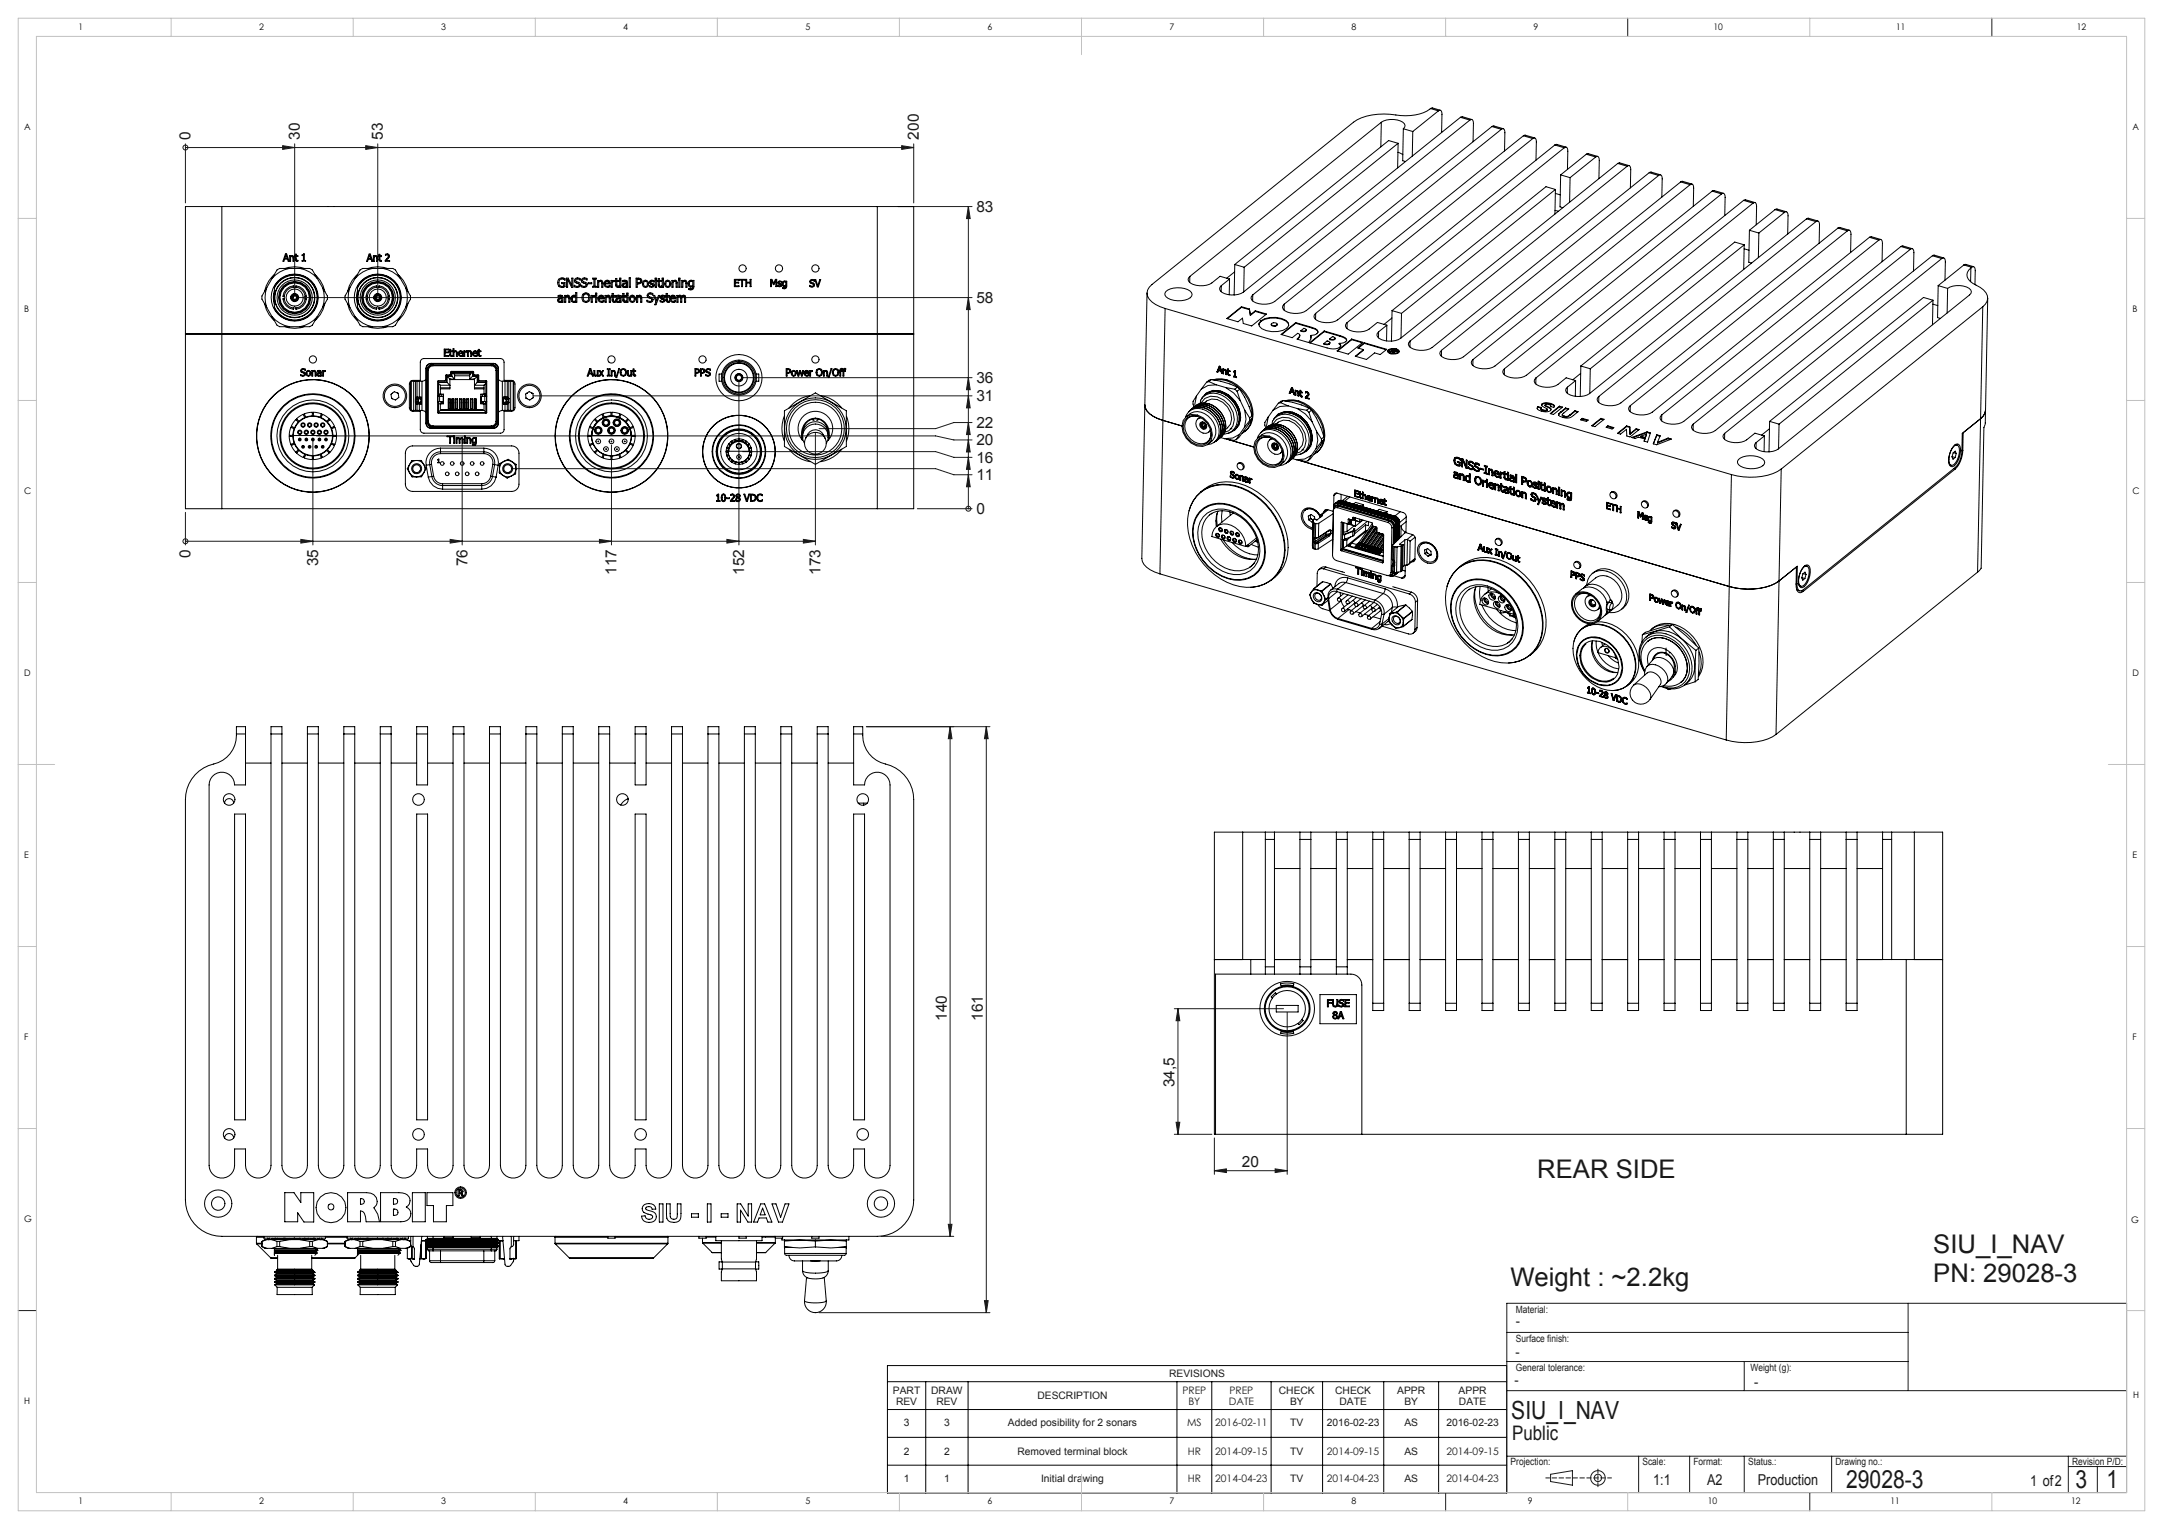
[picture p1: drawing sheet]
<svg xmlns="http://www.w3.org/2000/svg" width="594mm" height="420mm" viewBox="0 0 594 420" stroke-linecap="round" stroke-linejoin="round" font-family="sans-serif">
<defs><g id="words">
<g font-size="7.1" fill="#191924">
<text x="422.2" y="323.6">REAR SIDE</text>
<text x="530.9" y="344.1">SIU_I_NAV</text>
<text x="414.8" y="353.2">Weight : ~2.2kg</text>
<text x="530.9" y="352.2">PN: 29028-3</text>
</g>
<g font-size="6.9" fill="#191924">
<text x="415" y="389.8">SIU_I_NAV</text>
<text x="507" y="408.7">29028-3</text>
<text x="570" y="408.7">3</text>
<text x="578.5" y="408.7">1</text>
</g>
<text font-size="5.5" fill="#191924" x="415.3" y="395.6">Public</text>
<g font-size="4.2" fill="#191924">
<text x="52.3" y="38.3" transform="rotate(-90 52.3 38.3)">0</text>
<text x="82.3" y="38.3" transform="rotate(-90 82.3 38.3)">30</text>
<text x="105.2" y="38.3" transform="rotate(-90 105.2 38.3)">53</text>
<text x="252.3" y="38.3" transform="rotate(-90 252.3 38.3)">200</text>
<text x="268.1" y="58.2">83</text>
<text x="268.1" y="83.2">58</text>
<text x="268.1" y="105.2">36</text>
<text x="268.1" y="110.2">31</text>
<text x="268.1" y="117.5">22</text>
<text x="268.1" y="122.3">20</text>
<text x="268.1" y="131.8">11</text>
<text x="268.1" y="127">16</text>
<text x="268.1" y="141.2">0</text>
<text x="52.3" y="153.2" transform="rotate(-90 52.3 153.2)">0</text>
<text x="87.3" y="155.6" transform="rotate(-90 87.3 155.6)">35</text>
<text x="128.3" y="155.6" transform="rotate(-90 128.3 155.6)">76</text>
<text x="169.3" y="157.9" transform="rotate(-90 169.3 157.9)">117</text>
<text x="204.3" y="157.9" transform="rotate(-90 204.3 157.9)">152</text>
<text x="225.3" y="157.9" transform="rotate(-90 225.3 157.9)">173</text>
<text x="260" y="280.4" transform="rotate(-90 260 280.4)">140</text>
<text x="269.9" y="280.4" transform="rotate(-90 269.9 280.4)">161</text>
<text x="322.5" y="298.7" transform="rotate(-90 322.5 298.7)">34,5</text>
<text x="341.1" y="320.6">20</text>
</g>
<g font-size="4.1" fill="#191924">
<text x="416.3" y="364.3">-</text>
<text x="416.2" y="372.9">-</text>
<text x="415.9" y="380.6">-</text>
<text x="481.8" y="381.1">-</text>
<text x="454" y="407.9">1:1</text>
<text x="468.8" y="407.9">A2</text>
<text x="482.7" y="408">Production</text>
<text x="557.6" y="408.2">1 of2</text>
</g>
<g font-size="2.8" fill="#191924">
<text x="245.2" y="383">PART</text>
<text x="255.7" y="383">DRAW</text>
<text x="321" y="378.4">REVISIONS</text>
<text x="324.7" y="383">PREP</text>
<text x="337.6" y="383">PREP</text>
<text x="351.2" y="383">CHECK</text>
<text x="366.7" y="383">CHECK</text>
<text x="383.7" y="383">APPR</text>
<text x="400.6" y="383">APPR</text>
<text x="246.1" y="385.8">REV</text>
<text x="257.1" y="385.8">REV</text>
<text x="284.9" y="384.4">DESCRIPTION</text>
<text x="326.4" y="385.8">BY</text>
<text x="337.5" y="385.8">DATE</text>
<text x="354.3" y="385.8">BY</text>
<text x="367.8" y="385.8">DATE</text>
<text x="385.7" y="385.8">BY</text>
<text x="400.7" y="385.8">DATE</text>
<text x="248.2" y="391.8">3</text>
<text x="259.3" y="391.8">3</text>
<text x="276.8" y="391.8">Added posibility for 2 sonars</text>
<text x="326" y="391.8">MS</text>
<text x="333.7" y="391.8">2016-02-11</text>
<text x="354.3" y="391.8">TV</text>
<text x="364.4" y="391.8">2016-02-23</text>
<text x="385.7" y="391.8">AS</text>
<text x="397.2" y="391.8">2016-02-23</text>
<text x="248.2" y="399.7">2</text>
<text x="259.3" y="399.7">2</text>
<text x="279.4" y="399.7">Removed terminal block</text>
<text x="326.2" y="399.7">HR</text>
<text x="333.7" y="399.7">2014-09-15</text>
<text x="354.3" y="399.7">TV</text>
<text x="364.4" y="399.7">2014-09-15</text>
<text x="385.7" y="399.7">AS</text>
<text x="397.2" y="399.7">2014-09-15</text>
<text x="248.2" y="407.1">1</text>
<text x="259.3" y="407.1">1</text>
<text x="285.9" y="407.1">Initial drawing</text>
<text x="326.2" y="407.1">HR</text>
<text x="333.7" y="407.1">2014-04-23</text>
<text x="354.3" y="407.1">TV</text>
<text x="364.4" y="407.1">2014-04-23</text>
<text x="385.7" y="407.1">AS</text>
<text x="397.2" y="407.1">2014-04-23</text>
</g>
<g font-size="2.7" fill="#191924">
<text x="416.3" y="360.6">Material:</text>
<text x="416.3" y="368.6">Surface finish:</text>
<text x="416.3" y="376.6">General tolerance:</text>
<text x="480.7" y="376.5">Weight (g):</text>
<text x="414.9" y="402.5">Projection:</text>
<text x="451.1" y="402.5">Scale:</text>
<text x="465.1" y="402.5">Format:</text>
<text x="480.1" y="402.5">Status.:</text>
<text x="504.1" y="402.5">Drawing no.:</text>
<text x="569.1" y="402.5">Revision P/D:</text>
</g>
<g font-size="2.5">
<text x="21.6" y="8.2">1</text>
<text x="71.2" y="8.2">2</text>
<text x="121.2" y="8.2">3</text>
<text x="171.2" y="8.2">4</text>
<text x="221.2" y="8.2">5</text>
<text x="271.2" y="8.2">6</text>
<text x="321.2" y="8.2">7</text>
<text x="371.2" y="8.2">8</text>
<text x="421.2" y="8.2">9</text>
<text x="470.5" y="8.2">10</text>
<text x="520.8" y="8.2">11</text>
<text x="570.3" y="8.2">12</text>
<text x="6.7" y="35.7">A</text>
<text x="585.7" y="35.7">A</text>
<text x="6.7" y="85.7">B</text>
<text x="585.7" y="85.7">B</text>
<text x="6.7" y="135.7">C</text>
<text x="585.7" y="135.7">C</text>
<text x="6.7" y="185.7">D</text>
<text x="585.7" y="185.7">D</text>
<text x="6.7" y="235.7">E</text>
<text x="585.7" y="235.7">E</text>
<text x="6.7" y="285.7">F</text>
<text x="585.7" y="285.7">F</text>
<text x="6.7" y="335.7">G</text>
<text x="585.2" y="336">G</text>
<text x="6.7" y="385.7">H</text>
<text x="585.8" y="384.1">H</text>
<text x="21.6" y="413.2">1</text>
<text x="71.2" y="413.2">2</text>
<text x="121.2" y="413.2">3</text>
<text x="171.2" y="413.2">4</text>
<text x="221.2" y="413.2">5</text>
<text x="271.2" y="413.2">6</text>
<text x="321.2" y="413.2">7</text>
<text x="371.2" y="413.2">8</text>
<text x="419.6" y="413.2">9</text>
<text x="469" y="413.2">10</text>
<text x="519.2" y="413.2">11</text>
<text x="568.8" y="413.2">12</text>
</g>
</g></defs>
<g fill="none" stroke="#191924" stroke-width=".27">
<path d="M447 5v5M547 5v5M50.9 39.5v16.2M80.9 39.5v41.2M103.7 39.5v41.2M250.9 39.5v16.2M50.9 40.5h.1M50.9 40.5h200M77.6 40l3.3 .5-3.3 .5zM100.4 40l3.3 .5-3.3 .5zM246.7 56.7h20.2M247.6 40l3.3 .5-3.3 .5z"/>
<path d="M265.9 56.7l.5 3.3h-1zM265.9 56.7v83M81.9 81.7h185M265.9 81.7l.5 3.3h-1zM86.9 119.7h170l5 1.1h5M126.9 120v29.7M146.4 108.7h120.5M202.9 104.7v45M203.9 103.7h63M223.9 118.7v31M265.9 108.7l.5 3.3h-1zM265.9 116.1l.5 3.3h-1z"/>
<path d="M265.9 103.7l.5 3.3h-1zM266.9 116.1h-5l-5 1.6h-32M85.9 120.7v29M140.4 128.7h116.5l5 1.7h5M167.9 122.2v27.5M203.9 124.1h53l5 1.5h5M251.9 139.7h15M265.9 120.8l.5 3.4h-1zM265.9 130.4l.5 3.3h-1zM265.9 125.6l.5 3.3h-1zM265.9 139.7h.1M50.9 148.7h.1"/>
<path d="M50.9 140.7v9M50.9 148.7h173M82.6 148.2l3.3 .5-3.3 .5zM123.6 148.2l3.3 .5-3.3 .5zM164.6 148.2l3.3 .5-3.3 .5zM199.6 148.2l3.3 .5-3.3 .5zM220.6 148.2l3.3 .5-3.3 .5zM237.9 199.6h34M260.9 199.6l.5 3.3h-1zM260.9 199.6v140M270.9 199.6v161M270.9 199.6l.5 3.3h-1z"/>
<path d="M322.5 277.1h30M323.5 277.1v34.5M323.5 277.1l.5 3.3h-1zM353.5 278.1v44.5M322.5 311.6h10.3M323 308.3h1l-.5 3.3zM333.5 312.6v10M241.9 339.6h20M260.4 336.3h1l-.5 3.3zM333.5 321.6l3.3-.5v1zM333.5 321.6h20M350.2 321.1l3.3 .5-3.3 .5z"/>
<path d="M5 360h5M270.4 357.3h1l-.5 3.3zM413.8 358h170.2v52h-170.2zM524 358v24M224.9 360.6h47M413.8 374h110.2M413.8 366h110.2M479 374v8M413.8 400h170.2M413.8 382h170.2M450 400v10M464 400v10"/>
<path d="M479 400v10M503 400v10M568 400v10M397 410v5M425.8 405l6-1v4l-6-1zM497 410v5M568 402.8h16M576 402.8v7.2"/>
<circle cx="50.9" cy="40.5" r=".68"/>
<circle cx="265.9" cy="139.7" r=".68"/>
<circle cx="50.9" cy="148.7" r=".68"/>
<circle cx="438.8" cy="406" r="2"/>
<circle cx="438.8" cy="406" r="1"/>
</g>
<g fill="none" stroke="#000" stroke-width=".27">
<path d="M243.7 375.1h170.1v35h-170.1zM243.7 379.5h170.1M254.2 379.5v30.6M265.9 379.5v30.6M323.2 379.5v30.6M332.8 379.5v30.6M349.1 379.5v30.6M363.2 379.5v30.6M380 379.5v30.6M395.1 379.5v30.6M243.7 394.8h170.1M243.7 387.2h170.1"/>
<path d="M243.7 402.5h170.1"/>
</g>
<path d="M424.5 406h18.1" fill="none" stroke="#191924" stroke-width=".27" stroke-dasharray="1.3 .6" stroke-dashoffset=".2"/>
<path d="M438.8 403.5v4.9" fill="none" stroke="#191924" stroke-width=".27" stroke-dasharray="1.3 .6" stroke-dashoffset=".1"/>
<g fill="none" stroke="#c0c0c0" stroke-width=".27">
<path d="M5 5h584v410h-584zM10 10h574v400h-574zM47 5v5M97 5v5M147 5v5M197 5v5M247 5v5M297 5v10M347 5v5M397 5v5M497 5v5M5 60h5"/>
<path d="M584 60h5M5 110h5M584 110h5M5 160h5M584 160h5M5 210h10M579 210h10M5 260h5M584 260h5M5 310h5M584 310h5M584 360h5"/>
<path d="M47 410v5M97 410v5M147 410v5M197 410v5M247 410v5M297 405v10M347 410v5M447 410v5M547 410v5"/>
</g>
<g fill="#191924">
<path d="M265.9 120.8l.5 3.4h-1zM265.9 130.4l.5 3.3h-1zM265.9 108.7l.5 3.3h-1zM265.9 125.6l.5 3.3h-1zM265.9 116.1l.5 3.3h-1zM265.9 103.7l.5 3.3h-1zM265.9 81.7l.5 3.3h-1zM265.9 56.7l.5 3.3h-1z"/>
<path d="M77.6 40l3.3 .5-3.3 .5zM100.4 40l3.3 .5-3.3 .5zM247.6 40l3.3 .5-3.3 .5zM82.6 148.2l3.3 .5-3.3 .5zM123.6 148.2l3.3 .5-3.3 .5zM164.6 148.2l3.3 .5-3.3 .5zM199.6 148.2l3.3 .5-3.3 .5zM220.6 148.2l3.3 .5-3.3 .5z"/>
<path d="M350.2 321.1l3.3 .5-3.3 .5zM333.5 321.6l3.3-.5v1z"/>
<path d="M270.4 357.3h1l-.5 3.3zM270.9 199.6l.5 3.3h-1z"/>
<path d="M260.9 199.6l.5 3.3h-1zM260.4 336.3h1l-.5 3.3z"/>
<path d="M323.5 277.1l.5 3.3h-1zM323 308.3h1l-.5 3.3z"/>
</g>
<g fill="none" stroke="#000" stroke-width=".27">
<path d="M379.3 33.6a5.6 5.6 0 0 1 6.4 .4l.2 .5-.1 .4-.4 .5M379.3 33.6l-.1 6.7M379.3 33.6l-52.6 42.3M383.9 39.4l-42.2 34M383.9 39.4l-2.5-.8-42.3 34.1M383.9 39.4l-.1 6.7M385.4 35.4l-.2 8.7 .8 .3M385.4 35.4l2.6 .7M388 36.1l-.2 6.8M392.9 29.8a12 12 0 0 1-9.6 1.8 16.2 16.2 0 0 0-11.6 2l-55.3 44.5a2.8 2.8 0 0 0-.1 4.8l1 .7 2.7 1.1M392.9 29.8l.5-.1 2.1 .6M392.9 29.8l2.1 .7"/>
<path d="M395 30.5a.69 .69 0 0 1 .9 0 .69 .69 0 0 1 .1 .9l-.1 5M395 30.5l-7 5.6M401.1 32.2l-59.7 48.1a5.6 5.6 0 0 1-6.3-.4l-.2-.5 .1-.5 .4-.4M401.1 32.2l.5-.1 2.6 .7M401.1 32.2l2.6 .8M403.7 33a.69 .69 0 0 1 .8 .1 .69 .69 0 0 1 .1 .8l-.1 5M403.7 33l-59.7 48M409.7 34.8l-59.6 48a5.6 5.6 0 0 1-6.4-.4l-.1-.5 .1-.5 .3-.4M409.7 34.8l.5-.2 2.6 .8M409.7 34.8l2.6 .7M412.3 35.5a.69 .69 0 0 1 .9 .1 .69 .69 0 0 1 .1 .9l-.1 5M412.3 35.5l-59.6 48"/>
<path d="M418.3 37.3l-59.6 48a5.6 5.6 0 0 1-6.3-.4l-.2-.4 .1-.5 .4-.5M418.3 37.3l.6-.2 2.6 .8M418.3 37.3l2.6 .8M420.9 38.1a.69 .69 0 0 1 .9 0 .69 .69 0 0 1 .1 .9l-.1 5M420.9 38.1l-59.6 48M427 39.8l-59.6 48.1a5.6 5.6 0 0 1-6.4-.4l-.2-.5 .5-.9M427 39.8l.5-.1 2.6 .7M427 39.8l2.6 .8M60.9 56.7h-10v83h10M60.9 56.7v83M60.9 56.7h180M90.1 56.7h.1"/>
<path d="M91.7 56.7h.1M240.9 56.7h10v83h-10M240.9 56.7v83M383.9 41.8l1.3 .7M427 57.8l.9 .2M427.1 53.1l1.4 .4M427.1 52l-.1 6.8M427.1 52l-2.5-.7-42.3 34M427.1 52l-42.2 34.1M428.6 48l-.2 8.8 .8 .3M428.6 48l2.6 .8M429.6 40.6a.69 .69 0 0 1 .9 .1 .69 .69 0 0 1 .1 .8l-.1 5"/>
<path d="M429.6 40.6l-59.7 48M431.2 48.8l-.2 6.8M435.6 42.4l.6-.2 2.5 .8M435.6 42.4l-7 5.6M435.6 42.4l2.6 .7M438.2 43.1a.69 .69 0 0 1 .9 .1 .69 .69 0 0 1 .1 .9l-.1 5M438.2 43.1l-7 5.7M444.3 44.9l-59.7 48a5.6 5.6 0 0 1-6.3-.4l-.2-.4 .5-.9M444.3 44.9l.5-.2 2.6 .8M444.3 44.9l2.6 .8M446.9 45.7a.69 .69 0 0 1 .8 0 .69 .69 0 0 1 .1 .9l-.1 5M446.9 45.7l-59.7 48"/>
<path d="M452.9 47.4l-59.6 48.1a5.6 5.6 0 0 1-6.4-.4l-.1-.5 .1-.5 .3-.4M452.9 47.4l.5-.1 2.6 .7M452.9 47.4l2.6 .8M455.5 48.2a.69 .69 0 0 1 .9 .1 .69 .69 0 0 1 .1 .8l-.1 5M455.5 48.2l-59.6 48M461.5 50l-59.6 48a5.6 5.6 0 0 1-6.3-.4l-.2-.5 .5-.9M461.5 50l.6-.2 2.6 .8M461.5 50l2.6 .7M464.1 50.7a.69 .69 0 0 1 .9 .1 .69 .69 0 0 1 .1 .9l-.1 5M464.1 50.7l-59.6 48.1M470.2 52.5l-59.6 48a5.6 5.6 0 0 1-6.4-.4l-.2-.4 .5-.9M470.2 52.5l.5-.2 2.6 .8"/>
<path d="M470.2 52.5l2.6 .8M472.8 53.3a.69 .69 0 0 1 .9 0 .69 .69 0 0 1 0 .9v5M472.8 53.3l-59.7 48M478.8 55l-59.6 48.1a5.6 5.6 0 0 1-6.3-.4l-.2-.5 .4-.9M478.8 55l.6-.1 2.5 .7M478.8 55l2.6 .8M481.4 55.8a.69 .69 0 0 1 .9 .1 .69 .69 0 0 1 .1 .8l-.1 5M481.4 55.8l-59.6 48M487.5 57.6l.5-.2 2.6 .8M487.5 57.6l-7.1 5.7M487.5 57.6l2.6 .7M490.1 58.3a.69 .69 0 0 1 .8 .1 .69 .69 0 0 1 .1 .9l-.1 5"/>
<path d="M490.1 58.3l-7.1 5.7M73.3 79a8.1 8.1 0 0 0 0 5.5M75.3 75.5a8.1 8.1 0 0 0-2.7 4.6M75.4 79a6.3 6.3 0 0 1 8.9-2.5 6.3 6.3 0 0 1 1.7 9.1 6.3 6.3 0 0 1-9.3 .9l-.7-.8-.6-1.2M75.4 79.9a5.9 5.9 0 0 0 0 3.7M76.1 74.2l.7-.5h8.2l.8 .5 4.1 7.1v.4v.5l-4.1 7.1-.8 .4h-8.2l-.7-.4-4.2-7.1v-.5v-.4zM76.6 77.4a6.2 6.2 0 0 1 9.2 .5 6.2 6.2 0 0 1-1.6 9.1 6.2 6.2 0 0 1-8.8-2.6v-5.3zM78.3 73.7a7.7 7.7 0 0 1 5.2 0M78.4 69.7h.3l.7 2h-.3l-.2-.5h-.7l-.2 .5h-.3zM78.5 70l.4 1h-.7zM79.5 73.7a8.1 8.1 0 0 0-4.8 2.8M79.5 70.3l.3 .1a.52 .52 0 0 1 .8 0l.1 1.3h-.2v-1l-.3-.3-.4 .2v1.1h-.3z"/>
<path d="M80.6 78.9v-.4a3.3 3.3 0 0 0-2.9 2.9h.4M80.6 78.9a2.9 2.9 0 0 0-2.6 2.5M80.6 78.9h.7M81.1 69.8h.2v.5h.5v.2h-.5v.7a.29 .29 0 0 0 .1 .3 .29 .29 0 0 0 .4 0l-.2 .3-.4-.2-.1-1.1h-.2zM81.3 78.9v-.4a3.3 3.3 0 0 1 2.9 2.9h-.4v.7h.4a3.3 3.3 0 0 1-2.9 2.9v-.4h-.7v.4a3.3 3.3 0 0 1-2.9-2.9h.4M81.3 78.9a2.9 2.9 0 0 1 2.5 2.5M82.4 73.7a8.1 8.1 0 0 1 4.7 2.8M83 70l.6-.3v1.8h.3v.2h-.9v-.2h.3v-1.3h-.3zM86.5 75.5a8.1 8.1 0 0 1 2.7 4.6M88.6 79a8.1 8.1 0 0 1 0 5.5M96.1 79a8.1 8.1 0 0 0 0 5.5M98.1 75.5a8.1 8.1 0 0 0-2.7 4.6"/>
<path d="M98.2 79a6.3 6.3 0 0 1 8.9-2.5 6.3 6.3 0 0 1 1.7 9.1 6.3 6.3 0 0 1-9.2 .9l-.8-.8-.6-1.2M98.2 79.9a5.9 5.9 0 0 0 0 3.7M98.9 74.2l.7-.5h8.3l.7 .5 4.1 7.1v.4v.5l-4.1 7.1-.7 .4h-8.3l-.7-.4-4.2-7.1v-.5v-.4zM99.4 77.4a6.2 6.2 0 0 1 9.2 .5 6.2 6.2 0 0 1-1.6 9.1 6.2 6.2 0 0 1-8.8-2.6v-5.3zM101.1 73.7a7.7 7.7 0 0 1 5.2 0M101.4 69.8h.3l.7 2h-.3l-.2-.6h-.8l-.2 .6h-.2zM101.5 70l.4 1h-.7zM102.3 73.7a8.1 8.1 0 0 0-4.8 2.8M102.5 70.3l.3 .1a.52 .52 0 0 1 .8 .1l.1 1.3h-.3v-1.1l-.2-.2-.4 .1v1.2h-.3zM103.4 78.9v-.4a3.3 3.3 0 0 0-2.9 2.9h.4M103.4 78.9a2.9 2.9 0 0 0-2.5 2.5M103.4 78.9h.7"/>
<path d="M104.1 69.9h.2v.4h.5v.2h-.5l.1 1h.4v.3h-.5l-.2-.3v-1h-.2zM104.1 78.9v-.4a3.2 3.2 0 0 1 2.9 2.9h-.4M104.1 78.9a2.9 2.9 0 0 1 2.5 2.5M104.8 71.5h.1M105.2 73.7a8.1 8.1 0 0 1 4.7 2.8M105.8 69.9a.7 .7 0 0 1 1.1 .1 .7 .7 0 0 1-.3 1l-.6 .6h1v.2h-1.2v-.3l.9-1.2a.45 .45 0 0 0-.4-.3 .45 .45 0 0 0-.5 .1zM105.8 70.1h.1M109.4 75.5a8.1 8.1 0 0 1 2.6 4.6M111.4 79a8.1 8.1 0 0 1 0 5.5M153.5 76.7l.4-.3h.7l.6 .1v.4l-.4-.2a.9 .9 0 0 0-1.2 .3 1.15 1.15 0 0 0 .4 1.6h.8v-.7h-.6v-.3h1v1.1a1.34 1.34 0 0 1-1.9-.2 1.34 1.34 0 0 1 .2-1.8zM155.6 76.4h.4l1 2v-2h.3v2.5h-.3l-1.1-2.2v2.2h-.3zM158.1 76.5l.5-.2 .7 .2v.4l-.7-.3-.4 .1-.1 .5 .3 .2a.84 .84 0 0 1 1 1 .84 .84 0 0 1-1.3 .5l-.4-.1v-.4a.84 .84 0 0 0 1.3 0v-.4a1.02 1.02 0 0 1-1.2-1.3z"/>
<path d="M159.3 76.9h.1M159.6 78.4h.1M161.2 76.9l-.7-.3-.4 .1-.1 .5 .3 .2a.84 .84 0 0 1 1 1 .84 .84 0 0 1-1.3 .5l-.4-.1v-.4M161.2 76.9h.1M161.2 76.9v-.4a.84 .84 0 0 0-1.2-.1 .84 .84 0 0 0 0 1.2l.4 .2a.45 .45 0 0 1 .5 .4 .45 .45 0 0 1-.5 .5l-.8-.3M161.5 77.7h1v.3h-1zM162.8 76.4h.9v.3h-.3v1.9h.3v.3h-.9v-.3h.3v-1.9h-.3zM164.1 77h.3v.2a.65 .65 0 0 1 1.1 0l.1 1.7h-.4v-1.3l-.3-.3-.5 .2v1.4h-.3zM166.2 77.2a.8 .8 0 0 1 .9-.1 .8 .8 0 0 1 .4 .9h-1.3a.73 .73 0 0 0 .5 .6 .73 .73 0 0 0 .8-.2v.4a1.02 1.02 0 0 1-1.4-.2 1.02 1.02 0 0 1 .1-1.4zM166.4 77.4l.5-.2 .3 .5h-1zM167.4 78.4h.1M167.8 77h.3v.3l.8-.3-.1 .3-.7 .3v1.3h-.3z"/>
<path d="M168.9 77h.2v-.5h.3v.5h.6v.3h-.6v.9a.36 .36 0 0 0 .1 .4 .36 .36 0 0 0 .5 0v.3h-.2l-.6-.2-.1-1.4h-.2M170.2 76.4h.3v.3h-.3zM170.2 77h.3v1.9h-.3zM171 77.1l.9-.1 .3 .2 .1 1.7h-.3v-.2a.63 .63 0 0 1-1 .1 .63 .63 0 0 1 .2-1l.8-.1v-.3l-.4-.1-.6 .1zM171 77.4h.1M171.2 78.1l.8-.2v.6l-.6 .2-.2-.2zM172.8 76.3h.3v2.6h-.3zM174.7 76.4h.6a.81 .81 0 0 1 1 .8 .81 .81 0 0 1-1 .8h-.3v.9h-.3zM175 76.7a.57 .57 0 0 1 .9 .3 .57 .57 0 0 1-.7 .7h-.2zM176.7 77.2a.94 .94 0 0 1 1.4 .7 .94 .94 0 0 1-1.2 1 1.15 1.15 0 0 1-.2-1.7zM176.9 77.4l.1-.1a.55 .55 0 0 1 .6 .1 .55 .55 0 0 1 .2 .6l-.2 .6-.3 .1a.57 .57 0 0 1-.6-.7zM178.4 77.3l.4-.3 .8 .1v.3l-.8-.1-.1 .4a.69 .69 0 0 1 .8 .3 .69 .69 0 0 1 0 .8l-.9 .1-.3-.1v-.4a.5 .5 0 0 0 .6 .3 .5 .5 0 0 0 .4-.4l-.1-.1a.72 .72 0 0 1-.8-.9z"/>
<path d="M179.6 77.4h.1M179.9 76.4h.3v.3h-.3zM179.9 77h.3v1.9h-.3zM180.8 76.5h.3v.5h.5v.3h-.5v.9a.36 .36 0 0 0 .1 .4 .36 .36 0 0 0 .4 0v.3h-.2l-.6-.2v-1.4h-.3v-.3h.3zM181.8 76.4h.4v.3h-.4zM181.9 77h.3v1.9h-.3zM182.8 77.2a.94 .94 0 0 1 1.4 .7 .94 .94 0 0 1-1.2 1 1.15 1.15 0 0 1-.2-1.7zM183 77.4l.1-.1a.55 .55 0 0 1 .6 .1 .55 .55 0 0 1 .2 .6l-.2 .6-.3 .1a.57 .57 0 0 1-.6-.7zM184.5 77h.3v.2a.65 .65 0 0 1 1.1 0l.1 1.7h-.3l-.1-1.3-.3-.3-.5 .2v1.4h-.3zM186.4 76.4h.3v.3h-.3zM186.4 77h.3v1.9h-.3zM187.2 77h.3v.2a.65 .65 0 0 1 1.1 0l.1 1.7h-.4v-1.3l-.3-.3-.5 .2v1.4h-.3z"/>
<path d="M189.2 77.2l.6-.2h.8v1.7a.92 .92 0 0 1-1.4 .8v-.3a.66 .66 0 0 0 .7 .1 .66 .66 0 0 0 .3-.6l-.5 .2-.5-.2a1.22 1.22 0 0 1 0-1.5zM189.5 77.4h.7v1l-.2 .1-.6-.1zM201.7 76.7h2.9v.3h-.7v1.7h-.2v-1.7h-1.8v.5h1v.3h-1v.7h1v.2h-1.2zM202.9 76.7v.3M204.8 76.7h.3v.8h.9v-.8h.2v2h-.2v-.9h-.9v.9h-.3zM211.6 76.7h.4l.5 1.1 .4-1.1h.4v2h-.3v-1.7l-.5 1.2h-.1l-.5-1.2v1.7h-.3zM213.6 78.4h.1M214.6 77.6l-.7-.1a.4 .4 0 0 0 .1 .4 .4 .4 0 0 0 .5 .1 .51 .51 0 0 1-.2 .8 .51 .51 0 0 1-.7-.4M214.6 77.6h.1M214.6 77.6a.52 .52 0 0 0-.6-.4 .52 .52 0 0 0-.4 .7 .52 .52 0 0 0 .7 .3h.1a.4 .4 0 0 1-.3 .4 .4 .4 0 0 1-.5-.2M214.9 79h.1M215 77.4l.4-.2h.7v1.4a.74 .74 0 0 1-1.2 .7l.1-.3a.52 .52 0 0 0 .5 0 .52 .52 0 0 0 .3-.5l-.4 .2-.5-.3z"/>
<path d="M215.2 77.5h.6v.8l-.2 .1-.5-.1zM222.3 78.4h.1M223.6 77.2l-.7-.2-.2 .2v.3a.75 .75 0 0 1 .8 .3 .75 .75 0 0 1 0 .9l-.9 .1-.3-.1v-.3M223.6 77.2h.1M223.6 77.2v-.3a.67 .67 0 0 0-.9-.1 .67 .67 0 0 0-.1 1l.4 .1a.36 .36 0 0 1 .4 .4 .36 .36 0 0 1-.4 .3l-.6-.2M223.8 76.8h.2l.6 1.7 .5-1.7h.3l-.7 2h-.3zM326.7 75.9l-.3 .5a1.38 1.38 0 0 0 1.2 1.7 6.5 6.5 0 0 0 7.5-2.2l2.6 .8M326.7 75.9v1.7M335.4 78.5v1.6M337.7 76.7l-2.3 1.8M337.7 76.7l-.1 4.3M339 74.7l-2.1 1.7"/>
<path d="M339.1 72.7l2.6 .7M339.1 72.7l-.2 8.3M341.7 73.4l-.2 6.8M479 68.3l1.3 .4M479 67.3l-42.3 34M479 67.3l-2.6-.8-42.3 34M479 67.3l-.1 6.7M480.4 63.3l-.2 8.7 .8 .3M480.4 63.3l2.6 .7M483 64l-.1 6.8M496.1 60.1l-59.6 48a5.6 5.6 0 0 1-6.4-.4l-.1-.4 .1-.5 .3-.4M496.1 60.1l.5-.1 2.6 .7"/>
<path d="M496.1 60.1l2.6 .8M498.7 60.9a.69 .69 0 0 1 .9 0 .69 .69 0 0 1 .1 .9l-.1 5M498.7 60.9l-59.6 48M504.7 62.6l-59.6 48.1a5.6 5.6 0 0 1-6.3-.4l-.2-.5 .5-.9M504.7 62.6l.6-.1 2.6 .7M504.7 62.6l2.6 .8M507.3 63.4a.69 .69 0 0 1 .9 .1 .69 .69 0 0 1 .1 .9l-.1 4.9M507.3 63.4l-59.6 48M513.4 65.2l-59.6 48a5.6 5.6 0 0 1-6.4-.4l-.2-.5 .5-.9M513.4 65.2l.5-.2 2.6 .8M513.4 65.2l2.6 .7M516 65.9a.69 .69 0 0 1 .9 .1 .69 .69 0 0 1 .1 .9l-.1 5"/>
<path d="M516 65.9l-59.7 48.1M522 67.7l-59.6 48a5.6 5.6 0 0 1-6.3-.4l-.2-.4 .1-.5 .3-.4M522 67.7l.6-.1 2.5 .7M522 67.7l2.6 .8M524.6 68.5a.69 .69 0 0 1 .9 0 .69 .69 0 0 1 .1 .9l-.1 5M524.6 68.5l-59.6 48M530.7 70.3l-59.7 48a5.6 5.6 0 0 1-6.3-.4l-.2-.5 .1-.5 .4-.4M530.7 70.3l.5-.2 2.6 .8M530.7 70.3l2.6 .7M532.3 78.5l2.6 .7M532.3 78.5l-.2 8.7 .8 .3M533.3 71a.69 .69 0 0 1 .8 .1 .69 .69 0 0 1 .1 .9l-.1 5"/>
<path d="M533.3 71l-59.7 48M534.9 79.2a5.6 5.6 0 0 1 6.3 .4l.2 .5-.1 .5-.4 .4-52.6 42.3a5.6 5.6 0 0 1-6.3-.3l-.2-.5 .1-.5 .4-.4M534.9 79.2l-.2 6.8M539.3 72.8l.5-.2 2.2 .7M539.3 72.8l2.2 .6M539.3 72.8l-7 5.7M541.2 73.6a2.37 2.37 0 0 0-1 2.3 2.37 2.37 0 0 0 1.6 2 7.4 7.4 0 0 1 4 3.3 2.84 2.84 0 0 1-1.3 3.1M541.2 73.6v3.8M541.5 73.4a.69 .69 0 0 1 .8 .1 .69 .69 0 0 1 .1 .9v3.8M541.5 73.4l-.3 .2M50.9 91.7h200M72.6 83.4a8.2 8.2 0 0 0 2.7 4.6"/>
<path d="M74.7 87a8.1 8.1 0 0 0 4.8 2.7M75.2 80.6v2.2M78 82.1a2.9 2.9 0 0 0 2.6 2.5M78.1 81.4v.7M78.3 89.7a7.7 7.7 0 0 0 5.2 0M79.8 81.6l.2 .1M80 81.7a.87 .87 0 0 0 .9 .9M80 81.7h.2M80 81.7l-.2 .2M80.2 81.7l.2 .5 .5 .2M80.2 81.7l.7 .7M80.2 81.7h-.2"/>
<path d="M80.7 80.7l.2 .2M80.9 81.1l-.5 .2-.2 .4M80.9 81.1l-.7 .6M80.9 80.9a.87 .87 0 0 0-.9 .8M80.9 80.9v.2M80.9 82.6l-.2 .2M80.9 80.9a.87 .87 0 0 1 .9 .8M80.9 82.6l.2 .2M80.9 81.1l.5 .2 .2 .4M80.9 81.1l.7 .6M80.9 82.4v.2M81.1 80.7l-.2 .2"/>
<path d="M81.6 81.7l-.2 .5-.5 .2M81.6 81.7l-.7 .7M81.6 81.7h.2M81.8 81.7a.87 .87 0 0 1-.9 .9M81.8 81.7h-.2M81.8 81.7l.2 .2M82 81.6l-.2 .1M83.8 82.1a2.9 2.9 0 0 1-2.5 2.5M87.1 87a8.1 8.1 0 0 1-4.7 2.7M89.2 83.4a8.2 8.2 0 0 1-2.7 4.6M95.4 83.4a8.2 8.2 0 0 0 2.7 4.6M97.5 87a8.1 8.1 0 0 0 4.8 2.7"/>
<path d="M100.9 82.1a2.9 2.9 0 0 0 2.5 2.5M100.9 82.1h-.4a3.3 3.3 0 0 0 2.9 2.9v-.4h.7v.4a3.2 3.2 0 0 0 2.9-2.9h-.4M100.9 81.4v.7M101.1 89.7a7.7 7.7 0 0 0 5.2 0M102.7 81.6l.2 .1M102.9 81.7a.88 .88 0 0 0 .8 .9M102.9 81.7h.2M102.9 81.7l-.2 .2M103.1 81.7l.2 .5 .4 .2M103.1 81.7l.6 .5M103.1 81.7h-.2M103.6 80.7l.1 .2"/>
<path d="M103.7 81.3l-.6 .4M103.7 82.2v.2M103.7 81.1l-.4 .2-.2 .4M103.7 80.9a.88 .88 0 0 0-.8 .8M103.7 80.9v.2M103.7 82.6l-.1 .2M103.7 80.9a.88 .88 0 0 1 .9 .8M103.7 82.6l.2 .2M103.7 81.1l.5 .2 .2 .4M103.7 82.4v.2M103.7 81.1l.1 .2M103.8 81.3l.6 .4"/>
<path d="M103.9 80.7l-.2 .2M104.4 81.6v.3M104.4 81.7l-.2 .5-.5 .2M104.4 81.7l-.6 .5M104.4 81.7h.2M104.6 81.7a.88 .88 0 0 1-.9 .9M104.6 81.7h-.2M104.6 81.7l.2 .2M104.8 81.6l-.2 .1M106.6 81.4v.7M106.6 82.1a2.9 2.9 0 0 1-2.5 2.5M109.9 87a8.1 8.1 0 0 1-4.7 2.7"/>
<path d="M112 83.4a8.2 8.2 0 0 1-2.6 4.6M115.7 98.8l.7-.3h21a1 1 0 0 1 1 1v5h2a1 1 0 0 1 1 1v6.5a1 1 0 0 1-1 1h-2v5a1 1 0 0 1-1 1h-21a1 1 0 0 1-1-1v-5h-2a1 1 0 0 1-1-1v-6.5a1 1 0 0 1 1-1h2v-5zM118.4 99.9a1.32 1.32 0 0 0-1.3 1.3M118.4 99.8v.1M118.4 99.8a1.4 1.4 0 0 0-1.4 1.4M118.4 99.9h17.1M118.4 99.9v.4M118.4 99.8h17.1M122 95.9h1.3v.2h-1.1v.6h1v.2h-1v.8h1.1v.2h-1.3zM123.5 96h.3v.4h.4v.2h-.4v.7a.29 .29 0 0 0 .1 .4 .29 .29 0 0 0 .3-.1l-.1 .3-.5-.2-.1-1.1h-.1zM124.4 95.8h.3v.8a.52 .52 0 0 1 .8 0l.1 1.3h-.3v-1.1l-.3-.2-.3 .2v1.1h-.3zM126.1 96.5l.2-.1a.63 .63 0 0 1 .6 .1 .63 .63 0 0 1 .2 .7h-1a.59 .59 0 0 0 .4 .5 .59 .59 0 0 0 .6-.2 .66 .66 0 0 1-.8 .4 .66 .66 0 0 1-.5-.8z"/>
<path d="M126.2 96.7l.4-.1 .3 .4h-.8zM127.1 97.5h.1M127.4 96.4h.2v.2l.6-.2v.2l-.6 .2v1.1h-.2zM128.4 96.4l.2 .2a.52 .52 0 0 1 .9 0v1.3h-.2v-1.1l-.3-.2-.4 .2v1.1h-.2zM130 96.5l.2-.1a.63 .63 0 0 1 .7 .1 .63 .63 0 0 1 .2 .7h-1.1a.59 .59 0 0 0 .4 .5 .59 .59 0 0 0 .6-.2 .66 .66 0 0 1-.8 .4 .66 .66 0 0 1-.4-.8zM130.2 96.7l.4-.1 .2 .4h-.8zM131 97.5h.1M131.4 96h.2v.4h.5v.2h-.5v.7a.29 .29 0 0 0 .1 .4 .29 .29 0 0 0 .4-.1l-.2 .3-.5-.2v-1.1h-.2zM135.5 99.9a1.32 1.32 0 0 1 1.3 1.3M135.5 99.8v.1M135.5 99.8a1.4 1.4 0 0 1 1.4 1.4M135.5 99.9v.4"/>
<path d="M153.3 81.2l.9-.1 .3 .2 .1 1.7h-.3v-.2a.63 .63 0 0 1-1 .1 .63 .63 0 0 1 .2-1l.8-.1v-.3l-.4-.1-.6 .1zM153.3 81.5h.1M153.5 82.3l.8-.3v.6l-.6 .2-.2-.2zM155.1 81.1h.3v.2a.65 .65 0 0 1 1 .1l.1 1.6h-.3v-1.3l-.3-.3-.5 .2v1.4h-.3zM157.1 81.3l.5-.2 .5 .1v-.8h.3v2.6h-.3v-.2l-.6 .3a1.07 1.07 0 0 1-.4-1.8zM157.3 81.5h.8v1.1l-.2 .1-.3 .1-.4-.2zM160.1 80.8a1.2 1.2 0 0 1 1.6-.1 1.2 1.2 0 0 1 .2 1.6 1.18 1.18 0 0 1-1.6 .6 1.18 1.18 0 0 1-.4-1.7zM160.4 81a.72 .72 0 0 1 .7-.2 .72 .72 0 0 1 .5 .5 1.1 1.1 0 0 1-.4 1.4 .91 .91 0 0 1-1-.3 .91 .91 0 0 1 0-1zM162.3 81.1h.4v.3l.6-.2v.3l-.6 .2v1.3h-.4zM163.5 80.5h.4v.3h-.4zM163.6 81.1h.3v1.9h-.3zM164.5 81.3a.8 .8 0 0 1 1-.1 .8 .8 0 0 1 .3 .9h-1.2a.73 .73 0 0 0 .4 .6 .73 .73 0 0 0 .8-.2v.4a1.02 1.02 0 0 1-1.4-.2 1.02 1.02 0 0 1 .1-1.4z"/>
<path d="M164.7 81.5l.5-.1 .3 .4h-.9zM165.8 82.5h.1M166.2 81.1h.3v.2a.65 .65 0 0 1 1 .1l.1 1.6h-.3v-1.3l-.3-.3-.5 .2v1.4h-.3zM168.1 80.6h.3v.5h.6v.3h-.6l.1 1.2 .5 .1v.3h-.6l-.3-.4v-1.2h-.2v-.3h.2zM169 82.7h.1M169.2 81.2l.9-.1 .4 .2 .1 1.7h-.4v-.2a.63 .63 0 0 1-.9 .1 .63 .63 0 0 1 .1-1l.8-.1v-.3l-.4-.1-.6 .1zM169.2 81.5h.1M169.5 82.3l.7-.3v.6l-.6 .2-.2-.2zM171 80.6h.4v.5h.5v.3h-.5v1.2l.5 .1v.3h-.6l-.2-.4-.1-1.2h-.2v-.3h.2zM171.9 82.7h.1M172.1 80.5h.4v.3h-.4zM172.1 81.1h.4v1.9h-.4z"/>
<path d="M173.1 81.3a.94 .94 0 0 1 1.4 .7 .94 .94 0 0 1-1.2 1 1.15 1.15 0 0 1-.2-1.7zM173.3 81.5l.1-.1a.55 .55 0 0 1 .6 .1 .55 .55 0 0 1 .2 .6l-.2 .6-.3 .1a.57 .57 0 0 1-.6-.7zM174.8 81.1h.3v.2a.65 .65 0 0 1 1.1 .1l.1 1.6h-.4v-1.3l-.3-.3-.5 .2v1.4h-.3zM177.7 82.5h.1M179.2 81l-.6-.3-.4 .2-.1 .4 .3 .2a.84 .84 0 0 1 1 1 .84 .84 0 0 1-1.4 .5l-.3-.1v-.4M179.2 81h.1M179.3 81v-.4a.84 .84 0 0 0-1.2 0 .84 .84 0 0 0-.1 1.2l.5 .1a.45 .45 0 0 1 .5 .5 .45 .45 0 0 1-.5 .4l-.8-.3M179.5 81.1h.3l.5 1.4 .5-1.4h.4l-1.1 2.6h-.3l.3-.8zM181.3 82.5h.1M182.5 81.6l-.8-.2v.4a.69 .69 0 0 1 .7 .3 .69 .69 0 0 1 0 .8l-.8 .1-.3-.1v-.4M182.5 81.6h.1M182.6 81.6v-.4a.68 .68 0 0 0-1-.1 .68 .68 0 0 0-.1 1l.8 .3a.5 .5 0 0 1-.4 .5 .5 .5 0 0 1-.6-.4"/>
<path d="M182.9 80.6h.4v.5h.5v.3h-.5v.9a.36 .36 0 0 0 .1 .4 .36 .36 0 0 0 .4 0v.3h-.2l-.6-.2-.1-1.4h-.2v-.3h.2zM184.2 81.3a.8 .8 0 0 1 1-.1 .8 .8 0 0 1 .3 .9h-1.3a.73 .73 0 0 0 .5 .6 .73 .73 0 0 0 .8-.2v.4a1.02 1.02 0 0 1-1.4-.2 1.02 1.02 0 0 1 .1-1.4zM184.4 81.5l.5-.1 .3 .4h-1zM185.5 82.5h.1M185.9 81.1h.3v.2l.7-.2 .3 .3 .5-.3a.56 .56 0 0 1 .6 .7v1.2h-.3l-.1-1.5a.4 .4 0 0 0-.4-.1 .4 .4 0 0 0-.3 .4v1.2h-.3v-1.3l-.3-.3-.4 .2v1.4h-.3zM315 80.5l-.6 30.7M320 84.7l155.5 45.7M320 84.7l-.6 30.8M320.2 80.1a5.8 5.8 0 0 1 7 .3l.2 .5a2.09 2.09 0 0 1-2 1.5 6.1 6.1 0 0 1-5.2-.9l-.3-.4zM340.9 84.4l2.2 .7v-.2M340.9 84.4l-3.8 3.1M340.9 84.3l2.2 .6"/>
<path d="M340.9 84.3l-4 3.2 3.1 .9 1.2-1M340.9 84.3v.1M341.2 87.4h.1M343.1 84.9l.3 1.7M344 81v1.7M344.7 85.5l2.9 .9M344.7 85.5l-1.3 1.1M344.7 85.4l3.1 .9-4.1 3.2-2.3-.6-.2-1.5M344.7 85.4l-1.3 1v.2M344.7 85.4v.1M346.3 88.3l-.6 .7 .1 .2M346.3 88.3a6.9 6.9 0 0 1 6.8-.1l.7 .7 .1 .5"/>
<path d="M346.3 88.1a6.9 6.9 0 0 1 6.8-.1l.7 .7 .1 .8a4.6 4.6 0 0 1-4.6 1.6l-1.6-.3-1.2-.5-.7-.7-.1-.8zM346.3 88.1v.2M349.1 89l.2 .5 .8 .1M349.2 88.8l.9-.1 .6 .3a.9 .9 0 0 1-1.6 0zM350.1 89.4v.2M350.7 89l-.1 .4-.5 .2M352.7 83.5l-.1 1.7M355.8 88.8l4.5 1.3M355.8 88.8l-3.8 3.1M355.8 88.6l-4 3.3 3.1 .9 1.5-1.2 .4 .2 .2 .3-.8 1.1 3.2 .9 .6-1v-1M355.8 88.6l4.5 1.3M355.8 88.6v.2"/>
<path d="M357 92.1l-.3 .6-.4 .5M357.3 90.8h.1M357.3 90.8l.1 .2M357.4 90.8v.2M358.6 91h-1.2M358.6 90.8l.1-.3-.6-.3-.8 .6M358.6 90.8h-1.2M358.6 90.8v.2M358.7 90.7l-.1 .3M358.7 90.5v.3M360 92.1v.8M360.3 90.1l1.5 .7 .1 .5"/>
<path d="M360.3 89.9l1.5 .8a.96 .96 0 0 1-.9 1.3l-.9 .1M360.3 89.9v.2M361.3 86.1v1.6M363.6 94.3l.1 .2M363.6 94.3l.1 .1M363.7 91.1l4.3 1.3M363.7 91.1l-3.9 3.1M363.7 90.9l-4.1 3.3 4.9 1.4a3.5 3.5 0 0 0 3.7-.5v-.3l-.4-.5M363.7 90.9l4.3 1.3M363.7 90.9v.2M363.7 94.4v.1M365.1 94.5l-.5 .2-.9-.2"/>
<path d="M365.1 94.3l.1-.3-.8-.4-.8 .7M365.1 94.3l-.5 .2-.9-.1M365.1 94.3v.2M365.1 93.1l.1 .2M365.1 93.1h.1M365.2 93.1v.2M365.2 94.3l-.1 .2M365.2 94.1v.2M366.5 93.2l-.4 .2-.9-.1M366.5 93.1v-.4l-.6-.2-.8 .6M366.5 93.1l-.4 .2-.9-.2M366.5 93.1v.1"/>
<path d="M366.6 93.1l-.1 .1M366.6 92.9v.2M367.2 96.4l4-3.3 3.1 .9-4.1 3.3zM367.8 94.3l.4 .8M368 92.4a2.03 2.03 0 0 1 1.8 1.2M368 92.2a1.66 1.66 0 0 1 1.8 1.4 2.34 2.34 0 0 1-2 .7M368 92.2v.2M369.9 88.6l-.3 .5a1.38 1.38 0 0 0 1.2 1.7 6.5 6.5 0 0 0 7.5-2.2l2.6 .7M369.9 88.6v1.7M371.2 93.3l2.9 .9M371.2 93.3l-3.9 3.1M371.2 93.1v.2"/>
<path d="M374.4 96l-2.1 1.9M374.7 94.3l-1.7 1.3M374.7 94.3l6 1.8M374.7 94.2l6.1 1.8-1.8 1.4-1.5-.5-2.2 1.8-3.1-.9 2.2-1.8M374.7 94.2l-1.8 1.4 1.5 .4M374.7 94.2v.1M378.6 91.2v1.6M380.9 89.3l-2.3 1.9M380.9 89.3l-.1 4.4M381.3 96.3l-.2 .3M381.3 96.1v.2M381.4 96.5a.64 .64 0 0 0 .6 .7v-.2"/>
<path d="M381.8 96l-.5 .3M382.2 87.4l-2.1 1.7M382.3 85.3l-.2 8.4M382.3 85.3l2.6 .8M382.4 96.4h.1M382.4 96.4v.1M382.5 96.1l-.7 .6M382.5 96.1l.1 .1M382.5 96l-.9 .7h.3l.4-.2 .2 .4M382.5 96l.3 .1M382.5 96v.1M382.5 96.4h.6"/>
<path d="M382.5 96.4l.3 .2M382.5 96.9l.4 .1M382.5 96.7v.2M382.6 96.2l.5 .2M382.6 96.2l-.2 .2M382.8 96.1l.4 .1M382.8 96.1v.1M382.8 96.6l.1 .1M382.8 96.6l.1 .3M382.9 96.9v.1M382.9 96.7v.1M382.9 96.7v.2"/>
<path d="M382.9 97h.1M382.9 96.8v.2M383.1 96.6h.1M383.1 96.4v.2M383.2 96.4l.2 .1M383.2 96.4l-.1 .2M383.2 96.2l.2 .3-.6 .1M383.2 96.2v.2M383.5 95.8l.7 .4v.4a2.2 2.2 0 0 1-3 .1l-.1-.3 .2-.3M383.5 95.8a2.64 2.64 0 0 0-2.2 .3M383.5 95.8l.7 .9M383.8 97l-.3 .1"/>
<path d="M383.8 96.8l-.7 .3-1.1-.1M383.8 96.8l.1-.2a1.64 1.64 0 0 0-2.5-.2l.1 .3 .5 .3M383.8 96.8v.2M383.9 96.7l-.1 .3M383.9 96.5v.2M384.9 86.1l-.2 6.7M387.2 93.7v1.6M395.9 96.2l-.1 1.7M404.5 98.8v1.6M530.8 83.6l1.4 .3M530.8 82.5l-2.6-.8-42.2 34M530.8 82.5l-42.2 34"/>
<path d="M530.8 82.5l-.1 6.7M544.5 84.3l-55.3 44.5M544.5 84.3l-.6 30.7M545.9 81.9l-.7 34.3-.4 1.2-.7 38.7-1 1.1M79.4 119.9h.3a.54 .54 0 0 1 .7 0 .54 .54 0 0 1 .1 .7l.2 .9a.56 .56 0 0 1-.7 .5l-.4-.7zM79.6 119.6v.3M79.9 117.4l.2 .1a.54 .54 0 0 1 .6 .3 .54 .54 0 0 1-.1 .6l-.2 1a.56 .56 0 0 1-.9 .2v-.9zM80.1 117.2l-.1 .3M80.5 119.6a5.4 5.4 0 0 1 5.4-5.3 5.4 5.4 0 0 1 5.4 5.3M80.5 119.6a5.4 5.4 0 0 0 5.4 5.5 5.4 5.4 0 0 0 5.4-5.5M80.5 119.6h10.8M81.2 115.3l.2 .1a.54 .54 0 0 1 .5 .5 .54 .54 0 0 1-.4 .6l-.5 .8a.56 .56 0 0 1-.9-.1l.3-.8z"/>
<path d="M81.4 115l.7-.5a1.25 1.25 0 0 1 1.3-.6v.2a.54 .54 0 0 1 .2 .6 .54 .54 0 0 1-.5 .3l-.8 .6a.56 .56 0 0 1-.8-.5zM81.6 115.2l-.3 .2M82.8 101.4h1v.3l-.6-.2-.3 .1v.4a.75 .75 0 0 1 .8 .3 .75 .75 0 0 1 0 .9l-.9 .1-.3-.1v-.3l.7 .2a.36 .36 0 0 0 .4-.3 .36 .36 0 0 0-.4-.4l-.6-.4zM83.6 113.7l.8-.3a1.25 1.25 0 0 1 1.4 0v.1a.54 .54 0 0 1-.1 .7 .54 .54 0 0 1-.6 .1l-.9 .2a.56 .56 0 0 1-.6-.7zM83.6 113.8l-.2 .2M84.2 101.9a.72 .72 0 0 1 1 .2 .72 .72 0 0 1-.1 1 .72 .72 0 0 1-.9-.1l-.2-.5zM84.4 102.1l.3-.1a.56 .56 0 0 1 .4 .6 .56 .56 0 0 1-.6 .5l-.2-.3zM85.6 101.8l.3 .2a.52 .52 0 0 1 .8 0l.1 1.3h-.3v-1.1l-.2-.2-.4 .2v1.1h-.3zM85.8 113.4h.3M86.1 113.2l.8 .1a1.25 1.25 0 0 1 1.3 .5v.1a.54 .54 0 0 1-.3 .6 .54 .54 0 0 1-.7-.1l-.9-.1a.56 .56 0 0 1-.2-.9zM87.2 101.8h.7l.3 .1v1.4l-.2-.2a.51 .51 0 0 1-.8 .1 .51 .51 0 0 1 .1-.8l.7-.1v-.2h-.8zM87.2 102.1h.1"/>
<path d="M87.4 102.7l.6-.2v.4l-.5 .2zM88.2 113.8l.3 .2M88.5 113.8l1.9 1.2-.7 .7-1.5-1zM88.6 101.8h.2v.2l.6-.2v.2l-.6 .2v1.1h-.2zM90.1 115.8l.5-.5 .6 .6a1.25 1.25 0 0 1 .5 1.3h-.1a.54 .54 0 0 1-.6 .2 .54 .54 0 0 1-.4-.5l-.7-.9zM90.3 115.2l.2 .2M91.1 117.8l.9-.4 .2 .8a1.25 1.25 0 0 1 .1 1.4h-.2a.54 .54 0 0 1-.6-.1 .54 .54 0 0 1-.1-.6zM91.4 119.9h1l-.4 2.2-.9-.4zM91.7 117.2l.1 .3M92.2 119.6l.1 .3M107.4 108.3l.9-.7 1.1 .4 .1 1.2-.9 .7-1.1-.4zM107.5 109.4h.2"/>
<path d="M107.7 108v.1M107.7 109.4l.1 .2M107.7 108l.1 .1M107.8 108h-.1M107.8 109.4h-.1M109.1 107.9v.1M109.1 109.4v.1M109.1 108l.3 .1M109.1 108v.1M112.9 104.7v8M112.9 104.7h.7M112.9 112.7h.7"/>
<path d="M113.6 112.7h.5M113.6 104.7h.5M113.6 104.7v8M114.1 109.6h.2M114.1 110.5v.1M114.1 110.5h.2M114.1 109.6v.9M114.1 109.4v.2M114.1 109.4l.3 .1M114.1 110.6l.4 .4M114.1 104.7v4.7M114.1 110.6v2.1"/>
<path d="M114.1 104.7h.4M114.1 112.7h.4M114.3 110.5l.1 .1M114.3 109.6v.9M114.3 109.6h1.3M114.3 110.5h1.3M114.4 110.6h-.3M114.4 110.6l.2 .1M114.4 109.5l-.1 .1M114.5 109.1l-.4 .3M114.5 104.7h.7M114.5 112.7h.7"/>
<path d="M114.5 109.1l.1 .2M114.5 104.7v4.4M114.5 111v1.7M114.5 111h.1M114.6 109.3l-.2 .2M114.6 110.7l-.1 .3M114.6 110.7h.1M114.6 110.7v.3M114.6 110.7h.3M114.6 109.3h.3M114.6 109.3h.1M114.6 109.1h.6"/>
<path d="M114.6 111h.6M114.6 109.1v.2M114.6 109.1h-.1M114.8 110.5l.2 .2M114.8 110.5h.1M114.8 109.6h.1M114.8 109.6v.9M114.9 110.7l.3 .3M114.9 109.3h.4M114.9 110.7h.4M115 109.3l-.2 .3M115.2 109.1l-.3 .2"/>
<path d="M115.2 104.7v4.4M115.2 111v1.7M115.2 112.7h.7M115.2 111h.4M115.2 109.1h.4M115.3 110.7l.3 .3M115.3 109.3l.3 .3M115.6 109.1l.1 .5M115.6 109.1l-.3 .2M115.6 110.5l-.3 .2M115.6 110.5h.1M115.6 109.6h.1"/>
<path d="M115.6 109.6v.9M115.7 110.5l-.1 .5M115.7 109.6v.9M115.9 112.7l1.1 .6M115.9 104.7h-.7M115.9 104.7v8M117 101.2h.1M117 116.3h.1M117 116.3a1.4 1.4 0 0 0 1.4 1.4M117 104.2l-1.1 .5M117 101.2v15.1M117.1 116.3a1.32 1.32 0 0 0 1.3 1.3"/>
<path d="M117.1 116.3h.3M117.1 101.2h.3M117.1 101.2v15.1M117.4 115.7a1.55 1.55 0 0 0 1.5 1.6M117.4 115.7h.2M117.4 101.8v13.9M117.4 101.8h.2M117.4 116.3a.93 .93 0 0 0 1 .9M117.4 101.2v.1M117.4 116.2v.1M117.6 115.7a1.3 1.3 0 0 0 1.3 1.3M117.6 101.8v13.9"/>
<path d="M118.4 100.3a.93 .93 0 0 0-1 .9M118.4 117.6v.1M118.4 100.3h.1M118.4 117.2v.4M118.4 117.2h.1M118.4 117.6h17.1M118.4 117.7h17.1M118.9 100.5a1.3 1.3 0 0 0-1.3 1.3M118.9 100.2a1.55 1.55 0 0 0-1.5 1.6M118.9 117h16M118.9 100.5h16M118.9 100.2v.3"/>
<path d="M118.9 117v.3M118.9 100.2h16M118.9 117.3h16M120.2 108.9l.2-.1v-3.9h2.2v-1.6h1.4v-1.2h5.8v1.2h1.4v1.6h2.2v3.9l.2 .1M120.2 110.3l.2 .1v2.9h13v-2.9l.2-.1M120.2 108.9h.1M120.2 110.3h.1M120.2 104.6l2.1-.1 .1-1.4 1.3-.2 .2-.9h6l.2 .9 1.4 .2v1.4l2.2 .2v8.7l-13.4 .1zM120.2 108.9h.5M120.2 110.3h.5M120.2 108.9v1.4M120.3 108.8v.1"/>
<path d="M120.3 110.3v.1M120.4 108.3h1.4v2.6h-1.4M120.4 105.1h2.4M120.4 105.3l.5 .5M120.7 108.9h1M120.7 110.3h1M120.7 108.9v1.4M120.8 108.3v.6M120.9 112.7h12M120.9 105.8v2.5M120.9 110.9v1.8M120.9 112.7l-.5 .5"/>
<path d="M120.9 106.5h2.6M121.1 110.3v.6M121.3 112.7v-.1h1.8v-3h.5v3h.5v-3h.5v3h.5l.1-3h.4v3h.6v-3h.5v3h.5v-3h.5v3h.5v-3h.5v3h.5v-3h.5v3h.5l.1-3h.4v3h1.9v.1M121.3 108.3v.6M121.3 110.3v.6M121.3 112.6v.1M121.3 112.6l.1 .1M121.3 112.6h1.8M121.3 110.6h.5M121.7 108.9h.1M121.7 110.3h.1M121.7 108.9v1.4"/>
<path d="M122.8 119.7h1.6v.3h-.7v1.7h-.2v-1.7h-.7zM122.8 103.4h1.3M122.8 105.1l.7 .7h-2.6M122.8 103.4l.7 .7M122.8 103.4v1.7M123.1 112.6h.1M123.1 110.6h.1M123.1 112.4v.3M123.1 112.4h.1M123.1 112.4h.5M123.1 109.6v2.8M123.5 104.1h1.3"/>
<path d="M123.5 104.1v2.7h-2.6M123.6 112.4v.3M123.6 112.4h.1M123.6 109.6v2.8M123.6 112.6h.5M123.6 110.6h.1M123.6 112.7h.1M123.8 104.1v.2h6.3v-.2M123.8 102.4h6.3M124 102.6h.1M124 102.3h5.8M124.1 103.4l.7 .7"/>
<path d="M124.1 102.6v.8M124.1 112.6v.1M124.1 110.6h.1M124.1 112.4v.3M124.1 112.4h.1M124.1 112.4h.5M124.2 102.4l-.1 .2M124.6 119.7h.2v.3h-.2zM124.6 112.4v.3M124.6 112.4h.1M124.6 112.6h.6M124.6 110.6h.1"/>
<path d="M124.6 112.6h.1M124.7 102.7l.1 .1v1.3M124.7 102.4v.3M124.7 102.7h4.4M124.8 103.2h4.2M125.1 112.6v.1M125.1 110.6h.1M125.2 112.4l-.1 .2M125.2 112.4h.1M125.2 112.4h.4M125.6 112.4l.1 .2M125.6 112.4h.1"/>
<path d="M125.6 112.6h.6M125.6 110.6h.1M125.7 112.6v.1M126.2 112.6h.1M126.2 110.6h.1M126.2 112.4v.3M126.2 112.4h.1M126.2 112.4h.4M126.6 112.4v.3M126.6 112.4h.1M126.6 112.6h.6M126.6 110.6h.1"/>
<path d="M126.7 112.6v.1M127.2 112.6h.1M127.2 110.6h.1M127.2 112.4v.3M127.2 112.4h.1M127.2 112.4h.5M127.2 109.6v2.8M127.5 119.7h.3v.3h-.3zM127.7 112.4v.3M127.7 112.4h.1M127.7 112.6h.5M127.7 109.6v2.8"/>
<path d="M127.7 110.6h.1M127.7 112.7h.1M128.2 112.6h.1M128.2 110.6h.1M128.2 112.4v.3M128.2 112.4h.1M128.2 112.4h.5M128.2 109.6v2.8M128.7 112.4v.3M128.7 112.4h.1M128.7 112.6h.5M128.7 109.6v2.8"/>
<path d="M128.7 110.6h.1M128.7 112.7h.1M129 104.1h1.3M129.1 102.7l-.1 .1v1.3M129.1 102.4v.3M129.2 112.6v.1M129.2 110.6h.1M129.2 112.4v.3M129.2 112.4h.1M129.2 112.4h.5M129.6 102.4l.1 .2M129.7 112.4v.3"/>
<path d="M129.7 112.4h.1M129.7 112.6h.6M129.7 110.6h.1M129.7 112.6h.1M129.7 103.4h1.3M129.7 102.6v.8M129.7 102.6h.1M129.7 103.4l-.7 .7M130.2 112.6v.1M130.2 110.6h.1M130.3 112.4l-.1 .2M130.3 112.4h.1"/>
<path d="M130.3 112.4h.4M130.3 104.1v2.7h2.6M130.3 106.5h2.6M130.7 112.4v.2M130.7 112.4h.1M130.7 112.6h1.8M130.7 110.6h.1M130.7 112.6l.1 .1M131 105.1h2.4M131 103.4v1.7M131 105.1l-.7 .7h2.6M131 103.4l-.7 .7"/>
<path d="M132 110.6h.5M132.1 110.3h.1M132.1 108.9h.1M132.1 108.9h1M132.1 110.3h1M132.1 108.9v1.4M132.5 112.6l-.1 .1M132.5 108.3v.6M132.5 110.3v.6M132.5 112.6v.1M132.7 110.3v.6M132.9 112.7l.5 .5"/>
<path d="M132.9 105.8v2.5M132.9 110.9v1.8M133.1 108.3v.6M133.1 110.3h.5M133.1 108.9h.5M133.1 108.9v1.4M133.4 108.3h-1.4v2.6h1.4M133.4 105.3l-.5 .5M133.5 108.8v.1M133.5 110.3v.1M133.6 108.9h.1M133.6 110.3h.1"/>
<path d="M133.6 108.9v1.4M134.9 100.5a1.3 1.3 0 0 1 1.3 1.3M134.9 100.2a1.55 1.55 0 0 1 1.6 1.6M134.9 100.2v.3M134.9 117v.3M135.4 100.3h.1M135.4 117.2h.1M135.5 100.3a.93 .93 0 0 1 .9 .9M135.5 117.6v.1M135.5 117.2v.4M136.2 115.7a1.3 1.3 0 0 1-1.3 1.3M136.2 101.8v13.9"/>
<path d="M136.2 115.7h.3M136.2 101.8h.3M136.4 116.3a.93 .93 0 0 1-.9 .9M136.4 116.3h.4M136.4 101.2v.1M136.4 116.2v.1M136.4 101.2h.4M136.5 115.7a1.55 1.55 0 0 1-1.6 1.6M136.5 101.8v13.9M136.8 116.3a1.32 1.32 0 0 1-1.3 1.3M136.8 101.2h.1M136.8 116.3h.1"/>
<path d="M136.8 101.2v15.1M136.9 116.3a1.4 1.4 0 0 1-1.4 1.4M136.9 104.2l1.1 .5M136.9 101.2v15.1M138 104.7h.7M138 112.7l-1.1 .6M138 104.7v8M138.2 110.5v.5M138.2 109.6h.1M138.2 110.5h.1M138.2 109.6v.9M138.2 110.5l.3 .2"/>
<path d="M138.2 109.6h1.3M138.2 110.5h1.3M138.2 109.1v.5M138.2 109.1l.3 .2M138.2 111h.5M138.2 109.1h.5M138.5 110.7l-.3 .3M138.5 109.3l-.3 .3M138.5 109.3h.4M138.5 110.7h.4M138.7 111h.5M138.7 112.7h.6"/>
<path d="M138.7 109.1h.5M138.7 104.7h.6M138.7 109.1l.2 .2M138.7 112.7h-.7M138.7 104.7v4.4M138.7 111v1.7M138.9 109.3h.3M138.9 110.7h.3M138.9 110.7l-.2 .3M139 110.5l-.2 .2 .3-.2M139 109.6l-.2-.3 .3 .3M139 110.5h.1"/>
<path d="M139 109.6h.1M139 109.6v.9M139.1 109.6v.9M139.2 109.1v.2M139.2 109.1h.1M139.2 110.7v.3M139.2 109.3h.1M139.3 110.7v.3M139.3 109.3l.2 .2M139.3 110.7h-.1M139.3 109.1l.4 .3M139.3 109.1v.2"/>
<path d="M139.3 104.7h.4M139.3 112.7h.4M139.3 104.7v4.4M139.3 111v1.7M139.3 111h-.1M139.5 110.6h.2M139.5 110.6l-.2 .1M139.5 109.5v.1M139.5 110.5h.3M139.5 109.6h.3M139.5 110.5v.1M139.5 109.6v.9"/>
<path d="M139.7 109.4l-.2 .1M139.7 109.4l.1 .2M139.7 104.7h.5M139.7 112.7h.5M139.7 110.6l-.4 .4M139.7 104.7v4.7M139.7 110.6v2.1M139.8 110.5l-.1 .1M139.8 109.6v.9M140.2 104.7h.7M140.2 104.7v8M140.2 112.7h.7"/>
<path d="M140.9 104.7v8M144.4 108.2l.9-.6 1.1 .5v1.1l-.9 .7-1.1-.5zM144.4 109.3l.3 .1M144.7 108l-.1 .1M144.7 109.4v.1M144.7 108v.1M144.7 109.4h.1M144.7 108h.1M146.1 108h.1M146.1 109.4h.1M146.1 109.4v.1M146.1 108l.3 .1"/>
<path d="M146.1 108v.1M146.2 109.4h-.1M161.4 119.9h.3a.54 .54 0 0 1 .7 0 .54 .54 0 0 1 .1 .7l.2 .9a.56 .56 0 0 1-.7 .5l-.4-.7zM161.9 117.4l.9 .4-.4 1.8h-1zM161.9 101.3h.4l.6 2h-.2l-.2-.6h-.8l-.2 .6h-.2zM162.1 101.5l.3 1h-.6zM163.1 101.8h.3v1.1l.2 .2 .4-.2v-1.1h.3v1.5l-1.1-.1zM163.2 115.3l.2 .1a.54 .54 0 0 1 .5 .5 .54 .54 0 0 1-.4 .6l-.5 .8a.56 .56 0 0 1-.9-.1l.3-.8zM163.4 115l.7-.5a1.25 1.25 0 0 1 1.3-.6v.2a.54 .54 0 0 1 .2 .6 .54 .54 0 0 1-.5 .3l-.8 .6a.56 .56 0 0 1-.8-.5zM164.2 115.9a5.4 5.4 0 0 1 5.7-1.1 5.4 5.4 0 0 1 3.4 4.8h-10.7a5.4 5.4 0 0 1 1.6-3.7zM164.5 101.8h.3l.3 .5 .4-.5h.3l-.5 .7 .5 .8h-.3l-.4-.5-.3 .5h-.3l.5-.7zM165.6 113.7l.8-.3a1.25 1.25 0 0 1 1.4 0v.1a.54 .54 0 0 1-.1 .7 .54 .54 0 0 1-.6 .1l-.9 .2a.56 .56 0 0 1-.6-.7z"/>
<path d="M166.8 101.3h.7v.2h-.2v1.6h.2v.2h-.7v-.2h.2v-1.6h-.2zM167.8 101.8l.3 .2a.52 .52 0 0 1 .8 0l.1 1.3h-.3v-1.1l-.2-.2-.4 .2v1.1h-.3zM168.1 113.2l.8 .1a1.25 1.25 0 0 1 1.3 .5v.1a.54 .54 0 0 1-.3 .6 .54 .54 0 0 1-.7-.1l-.9-.1a.56 .56 0 0 1-.2-.9zM169.9 101.2h.3l-.8 2.5h-.3zM170.5 101.5a.96 .96 0 0 1 1.3 .1 .96 .96 0 0 1 0 1.3 .96 .96 0 0 1-1.3 .2 1.38 1.38 0 0 1 0-1.6zM170.5 113.8l.8 .4a1.25 1.25 0 0 1 1 .9l-.1 .1a.54 .54 0 0 1-.5 .5 .54 .54 0 0 1-.5-.4l-.8-.5a.56 .56 0 0 1 .1-.9zM170.7 101.7a.57 .57 0 0 1 .6-.2 .57 .57 0 0 1 .4 .4 .88 .88 0 0 1-.3 1.2 .8 .8 0 0 1-.9-.5 .8 .8 0 0 1 .2-.9zM172 115.9l.6-.6 .6 .6a1.25 1.25 0 0 1 .5 1.3h-.1a.54 .54 0 0 1-.6 .2 .54 .54 0 0 1-.4-.5l-.7-.9zM172.3 101.8h.3v1.1l.2 .2 .4-.2v-1.1h.3v1.5l-1.1-.1zM173.1 117.8l.9-.4 .2 .8a1.25 1.25 0 0 1 .1 1.4h-.2a.54 .54 0 0 1-.6-.1 .54 .54 0 0 1-.1-.6zM173.4 119.9h1l-.1 .8a1.25 1.25 0 0 1-.5 1.3h-.1a.54 .54 0 0 1-.6-.3 .54 .54 0 0 1 .2-.7zM173.9 101.4h.2v.4h.5v.2h-.5v.7a.29 .29 0 0 0 .1 .4 .29 .29 0 0 0 .4-.1l-.2 .3-.5-.2v-1.1h-.2z"/>
<path d="M190.8 101.3h.5a.65 .65 0 0 1 .8 .6 .65 .65 0 0 1-.8 .7h-.2v.7h-.3zM191.1 101.5a.45 .45 0 0 1 .7 .3 .45 .45 0 0 1-.5 .5h-.2zM192.4 101.3h.5a.65 .65 0 0 1 .7 .6 .65 .65 0 0 1-.8 .7h-.2v.7h-.2zM192.6 101.5a.45 .45 0 0 1 .7 .3 .45 .45 0 0 1-.5 .5h-.2zM193.8 102.9h.1M195 101.7l-.7-.2-.2 .2 .1 .3a.75 .75 0 0 1 .7 .3 .75 .75 0 0 1 0 .9l-.8 .1-.3-.1v-.3M195 101.7h.1M195 101.7v-.3a.67 .67 0 0 0-.9-.1 .67 .67 0 0 0 0 1l.3 .1a.36 .36 0 0 1 .4 .4 .36 .36 0 0 1-.4 .3l-.6-.2M198.2 102.7h-.7v2h.7M207.6 102.7h.8v2h-.8M215.4 114.2a9.2 9.2 0 0 0-.1 6.9M215.4 112.8l8.5-4.9 8.5 4.9v9.8l-8.5 5-4.2-2.5-4.3-2.5z"/>
<path d="M215.9 101.3h.5a.65 .65 0 0 1 .8 .6 .65 .65 0 0 1-.8 .7h-.3v.7h-.2zM216.1 101.5a.45 .45 0 0 1 .8 .3 .45 .45 0 0 1-.6 .5h-.2zM217.7 102.1l.3-.1a.56 .56 0 0 1 .4 .6 .56 .56 0 0 1-.6 .5l-.2-.3zM218.8 101.8h.2l.3 1.2 .3-1.2h.2l.4 1.2 .2-1.2h.3l-.4 1.5h-.2l-.4-1.2-.3 1.2h-.3zM220.1 119.6l.1 .7M220.4 119.6h-.3M220.4 119.8v.1a3.6 3.6 0 0 1 3.5-4.1 3.6 3.6 0 0 1 3.6 4.1M220.4 119.8a3.5 3.5 0 0 1 3.6-3.3 3.5 3.5 0 0 1 3.5 3.4M220.4 119.8l.1 1 .5 1M221 101.9l.2-.1a.63 .63 0 0 1 .7 .1 .63 .63 0 0 1 .2 .7h-1a.59 .59 0 0 0 .4 .5 .59 .59 0 0 0 .6-.2 .66 .66 0 0 1-.8 .4 .66 .66 0 0 1-.5-.8zM221.2 102.6l-.1 .2M221.2 102.1l.4-.1 .2 .4h-.7z"/>
<path d="M222.4 101.8h.2v.2l.5-.2v.2l-.5 .2v1.1h-.2zM222.5 108.6a9.2 9.2 0 0 0-5.9 3.5M223.6 115.5l-.4-.2a.83 .83 0 0 1 1.4 0l-.3 .2M223.9 114.9a4.1 4.1 0 0 1 3.8 4.7M223.9 114.9a4.2 4.2 0 0 0-3.8 4.7M223.9 114.9v.1M223.9 115a3.8 3.8 0 0 0-3.5 4.1M223.9 115a3.8 3.8 0 0 1 3.5 4.1M224.3 101.5a.96 .96 0 0 1 1.3 .1 .96 .96 0 0 1 0 1.3 .96 .96 0 0 1-1.3 .2 1.38 1.38 0 0 1 0-1.6zM224.5 101.7a.57 .57 0 0 1 .6-.2 .57 .57 0 0 1 .4 .4 .88 .88 0 0 1-.3 1.2 .8 .8 0 0 1-.9-.5 .8 .8 0 0 1 .2-.9zM225.3 108.7a9.2 9.2 0 0 1 5.8 3.3M226.1 101.8l.3 .2a.52 .52 0 0 1 .8 0l.1 1.3h-.3v-1.1l-.2-.2-.4 .2v1.1h-.3z"/>
<path d="M227.4 119.9l-.1 1.1-.4 .8M227.4 119.6h.3M227.7 119.6v.7M228.2 101.2h.3l-.8 2.5h-.3zM228.8 101.5a.96 .96 0 0 1 1.3 .1 .96 .96 0 0 1 0 1.3 .96 .96 0 0 1-1.3 .2 1.38 1.38 0 0 1 0-1.6zM229 101.7a.57 .57 0 0 1 .6-.2 .57 .57 0 0 1 .4 .4 .88 .88 0 0 1-.3 1.2 .8 .8 0 0 1-.9-.5 .8 .8 0 0 1 .2-.9zM231.3 101.8v.2M231.4 101.4l-.4 .1-.1 .3h.6l.3-.6h.5v.2M231.4 101.4h.1M231.4 101.4l-.1-.2a.89 .89 0 0 0-.8 .8h.1v1.3h.3v-1.3h.6v1.3h.2v-1.3h.4v-.2h-.4l.1-.3 .4-.1M232.2 101.4h.1M232.5 114.4a9.2 9.2 0 0 1 0 6.8"/>
<path d="M314.4 111.2a3.5 3.5 0 0 0 2.3 3.2l2.7 1.1M314.4 111.2l-.8 42.2a3.5 3.5 0 0 0 2.3 3.1l2.6 1.1M319.4 115.5l5.2 1.5M319.4 115.5l-.9 42.1M325.6 114.6a3.7 3.7 0 0 1 5.7-1.8 6 6 0 0 1 2.8 8 3.4 3.4 0 0 1-2.5 1.3M325.8 114.4a4.3 4.3 0 0 1 6.8 .7 4.3 4.3 0 0 1-.7 6.9M325.9 114.4a4.5 4.5 0 0 1 5.9 1.7 4.2 4.2 0 0 1-.1 6 4.5 4.5 0 0 1-6-1.7 4.2 4.2 0 0 1 .2-6zM326.1 114.7a4.2 4.2 0 0 1 5.4 1.6 3.9 3.9 0 0 1-.1 5.5 4.2 4.2 0 0 1-5.4-1.6 3.9 3.9 0 0 1 .1-5.5zM326.4 113.1a3.9 3.9 0 0 1 5.2-.7 6.2 6.2 0 0 1 3.1 7.8l-.5 .8-.9 .6M327 112.6a4.3 4.3 0 0 1 5.7 .4 6.1 6.1 0 0 1 2.1 7.2l-.9 1M327.3 112.4a4.5 4.5 0 0 1 5.8 .3 6.1 6.1 0 0 1 2.1 7.2l-1 1.1M327.4 112.2a4.3 4.3 0 0 1 5.7 .5 6.1 6.1 0 0 1 2.2 7.1l-.9 1"/>
<path d="M327.7 112a4.5 4.5 0 0 1 5.8 .4 6.1 6.1 0 0 1 2.1 7.1l-1 1.1M328.4 111.4v.1M328.6 108.8l-1 1.4 .3 1.6a4.3 4.3 0 0 1 5.7 .5 6.1 6.1 0 0 1 2.1 7.2l-.8 1M328.6 108.8l-.5 2.2 .1 .5M328.9 114.3a2.78 2.78 0 0 0-2.9 .8 2.78 2.78 0 0 0-.5 2.9 4.8 4.8 0 0 0 5.2 3.8 2.69 2.69 0 0 0 1.9-2.8M329.5 114.6l-.6 .5M329.6 110.9a3.6 3.6 0 0 1 4.8-2.8 7.2 7.2 0 0 1 5.1 8.7 3.7 3.7 0 0 1-3.4 2.4M329.7 114.8a1.82 1.82 0 0 0-1.4 1.3 1.82 1.82 0 0 0 .7 1.8 2.01 2.01 0 0 0 3.3 .3l.1-.3M329.8 116a1.15 1.15 0 0 1 1.3 .4 1.15 1.15 0 0 1 0 1.4 1.15 1.15 0 0 1-1.3-.4 1.15 1.15 0 0 1 0-1.4zM329.8 110.9a3.4 3.4 0 0 1 4.5-1.9 6.5 6.5 0 0 1 4.3 8l-1.1 1.3-1.3 .5M329.9 106.9l-1.3 1.9M329.9 116.7l.2 .4 .4 .3"/>
<path d="M329.9 116.7l-.1-.1 .1 .5 .6 .5M330.1 109.4l-.1 .1M330.1 109.3a4.4 4.4 0 0 1 5.9-1.1 7.3 7.3 0 0 1 4 8.4 3.8 3.8 0 0 1-2.7 2.4M330.2 116.6l.4 .6M330.2 116.6l-.3 .1M330.2 116.6h-.3M330.2 115.9l-.3 .3M330.5 117.4v.2M330.5 116.2a.36 .36 0 0 0-.5-.1 .36 .36 0 0 0-.1 .5M330.5 116.2l-.4 .1-.2 .3M330.5 116.2l.1 .1M330.5 116.3l-.3 .3"/>
<path d="M330.5 116.2v-.1l.5 .2 .3 .7M330.5 116.2l.4 .3 .2 .5M330.5 116.2l.2 .1M330.6 116.3l-.4 .3M330.6 117.2l-.1 .2M330.7 116.3l.3 .5M330.9 108.4a4.9 4.9 0 0 1 6.3 .4 6.7 6.7 0 0 1 2.4 8.7l-.8 .8M330.9 108.4l.4-.5a6 6 0 0 1 7.9 2.3 5.6 5.6 0 0 1-.2 8.1M331 116.8l-.4 .4M331 116.9l-.4 .3M331 116.8l.1 .2M331.1 116.9l-.5 .3"/>
<path d="M331.1 117l-.2 .4h-.4M331.1 117h.2M331.3 117.1a.56 .56 0 0 1-.8 .5M331.3 110.2a3.5 3.5 0 0 1 4.5 .3 5.2 5.2 0 0 1 2.1 6l-.8 1M331.3 110.2l-.6 .5M331.3 105l-1.4 1.9M331.4 117.3l-.4 .2M331.9 110.9a6.6 6.6 0 0 1 4.6 7.3l-.4 1-1 1M331.9 110.9a3.8 3.8 0 0 0-3.8 .7M331.9 107.8a5.9 5.9 0 0 1 7.4 2.6 5.8 5.8 0 0 1 .4 7M331.9 110.9a6.6 6.6 0 0 1 4.6 7.3l-.4 .9-.8 1M331.9 110.9a3.8 3.8 0 0 0-3.5 .5"/>
<path d="M332 104.8l-.7 .2M332 104.8l2 .9M332.4 118.3l-.5 .5M332.7 104.3l-.7 .1-.7 .6M332.7 104.3l5.1 1.2 2 .8M332.7 104.3l-.7 .5M333.1 104.4a8.9 8.9 0 0 1 9.9 5 7.1 7.1 0 0 1-.9 8.9M333.4 104.4a9.2 9.2 0 0 1 10 6.7l.3 1.5 .2 1.6M334 105.7l-2.2 .2-1.9 1M334 105.7l2.6 .7M334.2 102.2l.6-1.6 .3 .1 .6 1.9-.3-.1M334.3 102.1h.2"/>
<path d="M334.3 102.1l-.1 .1M334.6 101.8l-.2 .4h-.2M334.6 101.8l.7 .2M334.6 101.8l.8 .1M334.9 100.6l-.6 1.5M335 100.8l.2 1M335 100.8l-.3 .8 .5 .2M335.3 102l.1 .5M335.4 101.9l.1 .5M335.4 101.9l-.1 .1M335.5 102.4l.1 .1M335.5 102.4l-.1 .1"/>
<path d="M335.8 102.6v-1.3l1 .4v1.2h-.2M335.9 102.6h.1M335.9 102.6h-.1M335.9 101.4v1.2M336 101.7v1l-.2-.1M336.4 101.6l-.4 .1M336.4 101.6l.2 .2M336.5 101.6l.2 .1M336.5 101.6l-.5 .1M336.5 101.6h-.1M336.6 106.4l2.2 1.5 1.8 2.1M336.6 106.4l2.5 .5"/>
<path d="M336.6 101.8v.3M336.6 102.1v.8M336.7 101.7v.3M336.7 101.7l-.1 .1M336.7 102.8h.1M336.7 102.8l-.1 .1M336.7 102v.8M336.7 102l-.1 .1M337 101.8l.2 .1M337.1 101.8h.2M337.1 101.8h-.1M337.1 101.7v.1"/>
<path d="M337.1 102.6l.4 .6M337.2 101.9l-.1 .7M337.2 101.7v-.4l.2 .1v.4l.4 .1v.2l-.4-.1M337.2 101.7l-.2 .1M337.2 117.5l-.7 .5M337.2 102.5l.4 .6M337.2 102.5l-.1 .1M337.3 101.8l-.1 .7M337.3 101.8l-.1 .1M337.3 101.4l-.1 .3M337.4 102v.8l.3 .2v.2h-.2M337.4 102h.4"/>
<path d="M337.6 103.1h.1M337.6 103.1l-.1 .1M337.9 117.8h.4M338.8 102.1v-.1l.5-.1v1.6l.3 .2-.9-.2M338.8 102.1l.3 .1M338.9 103.4l.7 .2M338.9 103.4l-.2 .1M338.9 103.4h.1M338.9 102.1l.3 .1M338.9 102.1h-.1M338.9 102v.1M339.1 103.4l-.3-.1-.1 .2"/>
<path d="M339.1 102.2v1.2M339.1 106.9l.6 .6M339.2 102.2l-.1 1.2M339.2 102.2h-.1M339.2 101.9l-.1 .1M339.7 107.5l.9 2.5M339.8 106.3l.6 .6M339.8 106.3l-.7 .6M340.4 119.3l-1.9 1-2.2 .2M340.4 119.3l-.9 1.5M340.4 106.9l-.7 .6M340.4 106.9l1.4 2.2 1.2 2.6 .9 2.5"/>
<path d="M340.6 110l1.2 2.6M341.7 117.4l-1.3 1.9M341.8 112.6l.4 2.6-.5 2.2M341.8 112.6l1.4 2.2M342.1 118.3l-.2 .2M343.2 115.6l-1.5 1.8M343.2 114.8v.8M343.7 115.2a5.1 5.1 0 0 1-2.6 3.8M343.9 115l-.7 .6M343.9 115a28.9 28.9 0 0 1-4.4 5.8M343.9 114.2v.8M343.9 114.2l-.7 .6"/>
<path d="M346.2 118.9a3.9 3.9 0 0 1 5.1-.7 6.2 6.2 0 0 1 3.2 7.8l-.6 .8-.9 .6M346.7 118.3a4.3 4.3 0 0 1 5.7 .5 6.1 6.1 0 0 1 2.1 7.2l-.8 1M347 118.1a4.5 4.5 0 0 1 5.8 .4 6.1 6.1 0 0 1 2.1 7.2l-1 1.1M347.2 118a4.3 4.3 0 0 1 5.7 .5 6.1 6.1 0 0 1 2.1 7.1l-.9 1M347.4 117.8a4.5 4.5 0 0 1 5.9 .3 6.1 6.1 0 0 1 2.1 7.2l-1 1.1M347.9 117.4a4.5 4.5 0 0 1 5.8 .4 6.1 6.1 0 0 1 2.1 7.1l-1 1.1M348.1 117.2a4.8 4.8 0 0 1 6.5 1.4 5.3 5.3 0 0 1 .6 7.1l-.2 .2M348.3 114.5l-.9 1.5 .2 1.6a4.3 4.3 0 0 1 5.7 .5 6.1 6.1 0 0 1 2.1 7.2l-.8 .9M348.3 114.5l-.5 2.3 .1 .5M349.3 116.7a3.6 3.6 0 0 1 4.8-2.8 7.2 7.2 0 0 1 5.1 8.7 3.7 3.7 0 0 1-3.4 2.4M349.5 116.7a3.4 3.4 0 0 1 4.5-1.9 6.5 6.5 0 0 1 4.3 8l-1.1 1.3-1.3 .5M349.6 112.7l-1.3 1.8"/>
<path d="M349.8 115.2l-.1 .1M349.8 115.1a4.4 4.4 0 0 1 5.9-1.1 7.3 7.3 0 0 1 4 8.4 3.8 3.8 0 0 1-2.7 2.4M350.6 114.2l.4-.5a6 6 0 0 1 7.9 2.3 5.6 5.6 0 0 1-.2 8.1M350.6 114.1a5.4 5.4 0 0 1 7.3 1.4 6.5 6.5 0 0 1 1.4 7.8l-.8 .8M350.6 114.1v.1M351 116a3.5 3.5 0 0 1 4.5 .3 5.2 5.2 0 0 1 2.1 6l-.8 1M351 116l-.6 .5M351 110.8l-1.4 1.9M351.6 113.6a5.9 5.9 0 0 1 7.4 2.6 5.8 5.8 0 0 1 .4 7M351.7 110.6l-.7 .2M351.7 110.6l2 .9M352.4 110l-.7 .2-.7 .6"/>
<path d="M352.4 110l-.7 .6M352.4 110l2.5 .5 2.6 .8 2 .8M352.8 110.1a8.9 8.9 0 0 1 9.9 5.1 7.1 7.1 0 0 1-.9 8.9l-.2 .2M352.9 113.1v.3M353.2 110.2a9.2 9.2 0 0 1 9.9 6.7l.4 1.5 .1 1.5M353.7 111.5l-2.2 .2-1.9 1M353.7 111.5l2.6 .7M354.1 108l.6-1.6 .3 .1 .5 2-.2-.1M354.2 107.9l-.1 .1M354.2 107.9l.1 .1M354.5 107.6l-.2 .5-.2-.1M354.5 107.6l.6 .3"/>
<path d="M354.5 107.6l.7 .2M354.7 106.5l-.5 1.4M354.8 106.7l.3 .9M354.8 106.7l-.3 .8 .6 .1M355.1 107.9l.2 .5M355.2 107.8l-.1 .1M355.2 107.8l.2 .5M355.4 108.3h.1M355.4 108.3l-.1 .1M355.6 108.5l.1-1.3 .9 .4 .1 1.2-.3-.1M355.8 108.4h.1M355.8 108.4l-.2 .1"/>
<path d="M355.8 107.2v1.2M355.9 107.6v1l-.3-.1M356.2 107.5l-.3 .1M356.2 107.5l.2 .2M356.3 112.2l2.2 1.5 1.8 2.1M356.3 112.2l2.5 .5M356.3 107.4l.2 .2M356.3 107.4l-.4 .2M356.3 107.4l-.1 .1M356.4 107.7l.1 .3M356.5 108l-.1 .7M356.5 107.6l.1 .3"/>
<path d="M356.5 107.6l-.1 .1M356.5 108.6l.2 .1M356.5 108.6l-.1 .1M356.6 107.9l-.1 .7M356.6 107.9l-.1 .1M356.9 107.7l.1 .1M357 107.6l.1 .1M357 107.6l-.1 .1M357 107.6h.1M357 108.5l.4 .5M357 107.8v.7M357 107.6v-.4l.2 .1v.3l.4 .2v.1l-.4-.1"/>
<path d="M357.1 108.4l.4 .5M357.1 108.4l-.1 .1M357.1 107.7v.7M357.1 107.7l-.1 .1M357.1 107.2l-.1 .4M357.2 107.8v.9l.4 .1M357.2 107.8h.4M357.5 108.9l.1 .1M357.5 108.9l-.1 .1M357.6 108.8h.1M357.6 108.8v.2h-.2M358.5 107.9v-.3a.73 .73 0 0 1 1 .6 .73 .73 0 0 1-.6 .8l-.2 .2"/>
<path d="M358.6 109.2l.9 .3M358.6 109.2l-.1 .1M358.6 109v.2M358.6 107.8h.1M358.6 107.6v.2M358.7 107.8l-.2 .1M358.7 109.2l.8 .2v.2l-1-.3M358.7 107.8l.3 .1M358.8 109.1l-.1 .1M358.8 112.7l.6 .6M358.8 107.8h.3M358.8 107.8h-.1"/>
<path d="M359 107.9l.2 .1M359 108.7l-.2 .1M359.1 107.8l.2 .1M359.1 107.8l-.1 .1M359.2 108v.2M359.2 108.2l-.7 .9v.2M359.3 107.9l-.1 .3M359.3 107.9l-.1 .1M359.4 113.3l.9 2.5M359.5 112.1l.7 .6M359.5 112.1l-.7 .6M360.2 112.7l-.8 .6"/>
<path d="M360.2 112.7l1.3 2.1 1.2 2.7 .9 2.5M360.3 115.8l1.2 2.6M361.5 118.4l.4 2.5-.5 2.3M361.5 118.4l1.4 2.2M413.1 101.3v1.6M421.8 103.8l-.4 .5a1.38 1.38 0 0 0 1.2 1.7 6.5 6.5 0 0 0 7.5-2.2l2.6 .7M421.8 103.8v1.7M422.3 111.9l-.2 .4M422.3 111.9l.9 .2M422.3 111.7l.9 .2-.1 .4 .6 .3M422.3 111.7v.2M423.1 112.1v.3l.6 .4"/>
<path d="M423.5 111.1l-.1 .2M423.5 110.9l-.1 .2 .1 .4 1.3 .8 .1 .2M423.5 110.9v.2M423.7 112.6v.2M424.3 111.4l.1 .1M424.3 111.2l.1 .3M424.4 111.5l1.5 .9M424.9 112.7l-1.2 .1M424.9 112.5l-1.2 .1M424.9 112.5v.2M424.9 112.6v.1M425 112.4l-.1 .2"/>
<path d="M425.7 113.6l2.5-2 .9 .2-2.5 2.1zM425.8 111l-1.5-.2-.8 .3M425.8 111l1 .4 .1 .3M425.8 110.8l1 .5 .1 .3-.2 .3-.9-.2a.81 .81 0 0 0-1.2-.6l-.2 .2 1.4 .8 .2 .3a2.48 2.48 0 0 1-3.4 .3l-.5-.5 .2-.5M425.8 110.8l-1.5-.2-.8 .3M425.8 110.8v.2M425.9 111.5v.2M428 113.9v.1M428.1 113.7l-.1 .2M428.2 111.8l-2.3 1.8M428.2 111.8l.8 .2M428.2 111.6v.2"/>
<path d="M428.6 113.3l-.6 .6M428.6 113.2l-.5 .5M428.6 113.2v.1M429 113.9l.1 .3 .5 .3M429.6 114.3v.2M429.9 112.3l.8 .2M429.9 112.3l-1.3 1M429.9 112.1l.9 .2-1.7 1.5v.2l.5 .3M429.9 112.1l-1.3 1.1M429.9 112.1v.2M430.4 106.4v1.6M431.1 114.1l-.6 .4h-.9"/>
<path d="M431.1 114l-.6 .4-.9-.1M431.1 114v.1M432.5 113l.7 .2M432.5 113l-1.4 1.1M432.5 112.8l.9 .3-1.3 1a2.95 2.95 0 0 1-4.1-.2l.1-.2M432.5 112.8l-1.4 1.2M432.5 112.8v.2M432.7 104.5l-2.3 1.9M432.7 104.5l-.1 4.4M434 115.3l.5-.4 1.6 .5-.4 .4zM434.1 102.6l-2.2 1.7M434.1 100.5l2.6 .8"/>
<path d="M434.1 100.5l-.1 8.4M434.5 115.1l1.5 .4M434.5 115.1l-.3 .2M434.5 114.9v.2M436.7 101.3l-.1 6.8M437.1 116.9l2.5-2 .9 .3-2.5 2zM439.1 108.9l-.1 1.7M439.6 115.1l.8 .2M439.6 115.1l-2.3 1.9M439.6 114.9v.2M441.1 117.4l.5-.4 1.6 .5-.5 .3zM441.6 117.2l1.4 .4"/>
<path d="M441.6 117.2l-.4 .2M441.6 117v.2M446.7 117.2l.9 .2v-.2M446.7 117.2l-2.3 1.9M446.7 117l-2.5 2 .8 .3 1.7-1.4 .1 1.9 .8 .2 2.5-2-.8-.2M446.7 117l.9 .2M446.7 117v.2M447.6 117.2v2.1M447.7 111.4v1.7M449.3 117.9l.7 .2M449.3 117.9l-1.7 1.4M449.3 117.8l-1.7 1.5"/>
<path d="M449.3 117.8v.1M450.7 119.8v.2l1.1 .3M450.7 119.8l1.1 .4M452.2 119.2l-1.5 .6M452.2 119.2l-.4 1.1M452.2 119.2l-.4 1M452.3 118.8l.9 .3M452.3 118.8l-3.9 1.4M452.3 118.6l-4.2 1.6 .9 .2 1-.3 1.7 .5M452.3 118.6l.9 .3-.8 2.5-.9-.2 .2-.6M452.3 118.6v.2M455 119.6l.9 .3"/>
<path d="M455 119.6l-.9 2.3M455 119.4l.9 .3-.7 1.8M455 119.4l-1 2.5 .9 .3 4.1-1.6-.9-.3M455 119.4v.2M456.3 114v1.6M465 116.5v1.7M473.6 119l-.3 .5a1.38 1.38 0 0 0 1.2 1.7 6.5 6.5 0 0 0 7.4-2.2l2.6 .8M473.6 119v1.7M484.5 119.8l-2.2 1.8M484.5 119.8l-.1 4.3M485.9 117.8l-2.1 1.7M486 115.7l2.6 .8"/>
<path d="M486 115.7l-.2 8.4M488.6 116.5l-.2 6.8M539.1 118.9l-.1 4.8M543.9 115l-5 4.1-.1 4.8a6.6 6.6 0 0 1-1.8 4.5l-41.8 33.6a.9 .9 0 0 1-1 .3 .9 .9 0 0 1-.6-.9l-.1-1M543.9 115l-.8 42.2M545.3 112.7a3 3 0 0 1-1.4 2.3l.7-.7 .5-.8zM60.9 139.7h180M80 122.4l.2-.1a.54 .54 0 0 1 .7-.3 .54 .54 0 0 1 .3 .6l.6 .7a.56 .56 0 0 1-.5 .9l-.6-.6zM80 122l.1 .3M81.3 124.1l.3 .2M82 123.9l.1-.2 1.4 1a.56 .56 0 0 1-.2 .9l-.8-.3a1.25 1.25 0 0 1-1-1zM83.4 125.5l.2 .1"/>
<path d="M84 124.9l1.5 .3a.56 .56 0 0 1 .3 .9l-.9 .1a1.25 1.25 0 0 1-1.3-.5zM85.8 126.1h.3M86.1 125.2l1.6-.2a.56 .56 0 0 1 .5 .7l-.7 .4a1.25 1.25 0 0 1-1.4 0zM88.2 124.8l1.3-.9a.56 .56 0 0 1 .8 .5l-.5 .6a1.25 1.25 0 0 1-1.3 .6zM88.5 125.5l-.3 .1M90.5 124.1l-.2 .2M90.9 122l1 .4-.4 .7a1.25 1.25 0 0 1-1 1l-.1-.1a.54 .54 0 0 1-.4-.5 .54 .54 0 0 1 .4-.5zM91.8 122l-.1 .3M111.9 123.1l.7-.5 .7-.1h27.2a2 2 0 0 1 2 2v8.5a2 2 0 0 1-2 2h-27.2a2 2 0 0 1-2-2v-8.5l.2-.8zM112.5 127.6l.7-1.1h2.5l1.3 2.2-.6 1.1M112.5 127.6a2.25 2.25 0 0 1 3-.8 2.25 2.25 0 0 1 .9 3M112.5 127.6l-.6 1.2 1.3 2.2h2.5l.7-1.2"/>
<path d="M112.5 127.6a2.25 2.25 0 0 0 .8 3.1 2.25 2.25 0 0 0 3.1-.9M117 127.8l.6 3.3M117.6 131.1a4 4 0 0 0 3.9 3.3M118 127.6l-1 .2M118 127.6l.6 3.3M118.5 127.5l-.5 .1M118.5 127.5l.6 3.3M118.6 130.9a3 3 0 0 0 2.9 2.5M118.6 130.9l-1 .2M119.1 130.8l-.5 .1M119.1 130.8a2.5 2.5 0 0 0 2.4 2.1M120.2 126.3l.3-.2v.9l.2 .1h-.5l.2-.1v-.7z"/>
<path d="M121 124.1v.5M121 124.1a3 3 0 0 0-3 3.5M121 124.6a2.5 2.5 0 0 0-2.5 2.9M121 123.1a4 4 0 0 0-4 4.7M121 123.1v1M121 124.1h11.9M121 124.6h11.9M121 123.1h11.9M121.5 132.9v.5M121.5 133.4v1M121.5 133.4h10.8M121.5 132.9h10.8"/>
<path d="M121.5 134.4h10.8M124.6 120.2h.2v1.5h-.2zM125.3 120.2l.2 .2 .5-.2 .3 .3 .4-.3 .4 .1 .1 1.4h-.3v-1l-.2-.3-.4 .2v1.1h-.2v-1l-.3-.3-.3 .2v1.1h-.2zM127.5 120.2h.3v1.5h-.3zM128.2 120.2l.2 .2a.52 .52 0 0 1 .9 0v1.3h-.2v-1l-.3-.3-.4 .2v1.1h-.2zM129.7 122h.1M129.8 120.4l.4-.2h.6v1.4a.74 .74 0 0 1-1.1 .7v-.3a.52 .52 0 0 0 .6 0 .52 .52 0 0 0 .3-.5l-.5 .2-.4-.3zM130 120.5h.6v.8l-.2 .1-.5-.1zM132.3 132.9v.5M132.3 133.4v1M132.9 124.1v.5M132.9 124.1a3 3 0 0 1 2.9 3.5"/>
<path d="M132.9 124.6a2.5 2.5 0 0 1 2.4 2.9M132.9 123.1v1M132.9 123.1a4 4 0 0 1 3.9 4.7M134.8 130.8l.5 .1M134.8 130.8a2.5 2.5 0 0 1-2.5 2.1M135.3 130.9a3 3 0 0 1-3 2.5M135.3 130.9l.9 .2M135.3 127.5l.5 .1M135.3 127.5l-.5 3.3M135.8 127.6l1 .2M135.8 127.6l-.5 3.3M136.2 131.1a4 4 0 0 1-3.9 3.3"/>
<path d="M136.8 127.8l-.6 3.3M137.3 127.3l2.3-1.1 2.1 1.3-.2 2.7-2.2 1.1-2.1-1.4zM162 122.4l.2-.1a.54 .54 0 0 1 .7-.3 .54 .54 0 0 1 .3 .6l.6 .7a.56 .56 0 0 1-.5 .9l-.6-.6zM163.7 124.2l.4-.5 1.6 1.1-.4 .9-1.9-1.3zM166 124.9l1.5 .3a.56 .56 0 0 1 .3 .9l-.9 .1a1.25 1.25 0 0 1-1.3-.5zM168.1 125.2l1.6-.2a.56 .56 0 0 1 .5 .7l-.7 .4a1.25 1.25 0 0 1-1.4 0zM170.2 124.8l1.3-.9a.56 .56 0 0 1 .8 .5l-.5 .6a1.25 1.25 0 0 1-1.3 .6zM172.9 122l1 .4-.4 .7a1.25 1.25 0 0 1-1 1l-.1-.1a.54 .54 0 0 1-.4-.5 .54 .54 0 0 1 .4-.5zM196.8 136l.6-.3v1.8h.3v.2h-.9v-.2h.3v-1.3h-.3zM198.2 135.9l.7-.2a1.27 1.27 0 0 1-.2 2.1l-.3-.1a1.41 1.41 0 0 1-.2-1.8zM198.5 136l.3-.1a1.23 1.23 0 0 1-.1 1.7h-.1a1.32 1.32 0 0 1-.1-1.6zM199.4 124.2l.2 .8"/>
<path d="M199.4 124v.2M199.4 124h.5M199.4 124.2h.5M199.6 123.1l-.2 .9M199.6 125v.2M199.6 123.1l.4 .1M199.6 136.8h.7v.2h-.7zM199.6 125.2l.4 .8M199.6 122.9v.2M199.6 122.9l.5 .1M199.9 124.2l.1 .7M199.9 124v.2"/>
<path d="M200 122.1l-.4 .8M200 126l.2 .2M200 122.1l.4 .3M200 123.2l-.1 .8M200 124.9l.1 .2M200 124.9l-.4 .1M200.1 125.1l.3 .6M200.1 123l-.1 .2M200.1 125.1l-.5 .1M200.2 126.2l.6 .6M200.2 121.9l-.2 .2M200.2 121.9l.4 .3"/>
<path d="M200.4 122.4l-.3 .6M200.4 125.7l.2 .2M200.4 125.7l-.4 .3M200.6 125.9l.5 .5M200.6 122.2l-.2 .2M200.6 125.9l-.4 .3M200.6 135.8a.7 .7 0 0 1 1.1 .2 .7 .7 0 0 1-.3 1l-.6 .5h1v.2h-1.2v-.2l.8-1.2a.45 .45 0 0 0-.3-.4 .45 .45 0 0 0-.5 .2zM200.8 121.3l-.6 .6M200.8 126.8l.1 .1M200.8 121.3l.3 .4M200.9 126.9l.8 .4M200.9 121.2l-.1 .1"/>
<path d="M200.9 121.2l.3 .4M201.1 121.7l-.5 .5M201.1 126.4l.1 .1M201.1 126.4l-.3 .4M201.1 121.9a2.8 2.8 0 0 1 3-.4 2.8 2.8 0 0 1 1.6 2.5h-5.6l.2-.8zM201.2 126.5l.7 .4M201.2 121.6l-.1 .1M201.2 126.5l-.3 .4M201.7 120.8l-.8 .4M201.7 127.3l.2 .1M201.7 120.8l.2 .4M201.9 121.2l-.7 .4"/>
<path d="M201.9 126.9h.2M201.9 126.9l-.2 .4M201.9 127.4l.9 .2M201.9 120.7l-.2 .1M201.9 120.7l.2 .5M202.1 126.9l.7 .2M202.1 121.2h-.2M202.1 126.9l-.2 .5M202.4 136.7a.54 .54 0 0 1-.1-.8 .54 .54 0 0 1 .8 0 .54 .54 0 0 1-.1 .8M202.4 136.7a.6 .6 0 0 0-.2 .9 .6 .6 0 0 0 .9 0 .6 .6 0 0 0-.1-.9M202.4 136.7h.1M202.8 121.1l-.7 .1"/>
<path d="M202.8 120.6l-.9 .1M202.8 121.1h.2M202.8 120.6h.2M202.8 127.1h.2M202.8 127.6h.2M202.8 120.6v.5M202.8 127.1v.5M203 136.7h.1M203 121.1l.8 .1M203 120.6l.9 .1M203 120.6v.5M203 127.1v.5"/>
<path d="M203.8 126.9l-.8 .2M203.8 121.2h.1M203.8 126.9l.1 .5M203.9 127.4l-.9 .2M203.9 120.7l.2 .1M203.9 120.7l-.1 .5M203.9 121.2l.7 .4M203.9 126.9h-.1M203.9 126.9l.2 .4M204.1 120.8l.8 .4M204.1 127.3l-.2 .1M204.1 120.8l-.2 .4"/>
<path d="M204.3 135.7h.2l.6 1.7 .5-1.7h.3l-.7 2h-.3zM204.6 126.5l-.7 .4M204.6 121.6l.2 .1M204.6 126.5l.3 .4M204.8 121.7l.5 .5M204.8 126.4l-.2 .1M204.8 126.4l.3 .4M204.9 126.9l-.8 .4M204.9 121.2l.2 .1M204.9 121.2l-.3 .4M205.1 121.3l.6 .6M205.1 126.8l-.2 .1"/>
<path d="M205.1 121.3l-.3 .4M205.3 125.9l-.5 .5M205.3 122.2l.1 .2M205.3 125.9l.4 .3M205.4 122.4l.3 .6M205.4 125.7l-.1 .2M205.4 125.7l.4 .3M205.7 126.2l-.6 .6M205.7 121.9l.1 .2M205.7 121.9l-.4 .3M205.7 125.1l-.3 .6M205.7 123l.1 .2"/>
<path d="M205.7 125.1l.5 .1M205.8 123.2l.1 .8M205.8 124.9l-.1 .2M205.8 124.9l.5 .1M205.8 122.1l.4 .8M205.8 126l-.1 .2M205.8 122.1l-.4 .3M205.9 124.2l-.1 .7M205.9 124v.2M205.9 124h.5M205.9 124.2h.5M206.1 135.7a1.11 1.11 0 0 1 1.6 1 1.11 1.11 0 0 1-1.6 1z"/>
<path d="M206.2 125.2l-.4 .8M206.2 122.9l.1 .2M206.2 122.9l-.5 .1M206.3 123.1l.1 .9M206.3 125l-.1 .2M206.3 123.1l-.5 .1M206.4 136a.81 .81 0 0 1 1 .7 .81 .81 0 0 1-1 .8zM206.4 124.2l-.1 .8M206.4 124v.2M209.3 136.2a.75 .75 0 0 0-1-.1 .75 .75 0 0 0-.2 1l.6 .5 .6-.3M209.3 136.2h.1M209.3 137.3h.1"/>
<path d="M209.3 136.2v-.3a1.02 1.02 0 0 0-1.5 .8 1.02 1.02 0 0 0 1.5 .9v-.3M216.7 123.5a9.2 9.2 0 0 0 5.8 3.3M220.2 120.3l.1 .6M220.3 120.9a4.8 4.8 0 0 1 .3-6.6 4.8 4.8 0 0 1 6.6 0 4.8 4.8 0 0 1 .3 6.6M220.3 120.9h.1M220.5 120.2l-.3 .1M221.2 120.4a3 3 0 0 0 2.7 4.3 3 3 0 0 0 2.7-4.3M221.2 120.4a2.75 2.75 0 0 1 3.9-2.1l.6 .5 .9 1.6M221.2 120.4a3 3 0 0 1 2.7-1.6 3 3 0 0 1 2.7 1.6M227.4 120.2l.3 .1M227.5 120.9h.1M227.7 120.3l-.2 .6"/>
<path d="M231.2 123.4a9.2 9.2 0 0 1-5.8 3.4M328.6 136.4a10.2 10.2 0 0 1 10.7-2.8 18.9 18.9 0 0 1 13.5 17.6 9.8 9.8 0 0 1-12.3 9.9 18.7 18.7 0 0 1-14.3-18.7 10.6 10.6 0 0 1 2.4-6zM329.8 135.1a11.1 11.1 0 0 1 12.2-1.7 18.7 18.7 0 0 1 11.6 18.8 10.2 10.2 0 0 1-4.4 7M335.2 120.2l1.1 .3M335.3 120.1h.1M336.3 120.5l2.5 .5 .7-.2M336.8 120.6l7.5 2.2M337.8 131l.6 .3M337.8 130.7v.3M337.8 130.7h.1M337.9 130.7l.5 .4 .4-.2M337.9 129.8l.2-.3h.4l.5 .2v.3"/>
<path d="M337.9 129.8l.1 .4M337.9 130.8l-.1 .2M338 129.8l.1 .3M338 129.8h-.1M338 130.2l.3 .2M338.1 130.1l.2 .2M338.1 130.1l-.1 .1M338.1 129.5l-.1 .3M338.3 130.4l.3 .2M338.3 130.3l.3 .2M338.3 130.3v.1M338.5 131.2l-.1 .1"/>
<path d="M338.5 129.7l-.3 .1v.3a.84 .84 0 0 1 .6 1.2M338.5 129.7l.4 .3M338.6 129.6l.4 .3M338.6 129.6l-.4 .1M338.6 129.6l-.1 .1M338.6 130.6l.2 .3M338.6 130.5l.2 .4M338.6 130.5v.1M338.8 131l-.1 .1M338.8 130.9v.1M338.8 130.9h.1M338.8 131.3h-.4"/>
<path d="M338.9 131.2l-.1 .1M338.9 130h.1M339.1 130.8l.1-.3a.66 .66 0 0 1 1 .3 .66 .66 0 0 1-.5 .9M339.1 130.8l.1 .5 .5 .4M339.2 130.8l.1 .4 .5 .4M339.2 130.8h-.1M339.4 130.3l-.2 .5M339.6 130.5h-.1M339.7 130.5l.4 .6M339.7 130.5a.5 .5 0 0 0-.3 .6 .5 .5 0 0 0 .6 .4l.1-.4M339.8 131.6l-.1 .1M339.8 130.4l-.1 .1"/>
<path d="M340 127.4a1 1 0 0 1 1.4 .1 1 1 0 0 1-.2 1.4M340 127.4a.97 .97 0 0 1 1.2 .4 .97 .97 0 0 1-.3 1.3 1.07 1.07 0 0 1-1-.6 1.07 1.07 0 0 1 .1-1.1zM340 131.4v.1M340.2 131l-.1 .1M340.2 131.6h-.4M340.5 131.9v-1.3l1 .4v1.2l-.2-.1M340.6 131.8l.1 .1M340.6 131.8l-.1 .1M340.6 130.6v1.2M340.7 131v.9h-.2M341.1 130.9l-.4 .1M341.1 130.9l.2 .1"/>
<path d="M341.2 130.8l.2 .2M341.2 130.8l-.5 .2M341.2 130.8l-.1 .1M341.3 131v.4M341.3 131.4v.7M341.4 131v.3M341.4 131h-.1M341.4 132.1h.1M341.4 132.1h-.1M341.4 131.3v.8M341.4 131.3l-.1 .1M341.7 131.9l.1 .3"/>
<path d="M341.8 131.8l.1 .3M341.8 131.8l-.1 .1M341.8 132.2l.3 .2M341.9 131.2v-.2h.2l.6 .3 .1 1.2h-.3M341.9 131.2h.1M341.9 131.6l-.1 .2M341.9 131.2h.4M341.9 132.1l.3 .2M341.9 132.1l-.1 .1M341.9 131.1l.1 .1M341.9 131.1v.1M341.9 131v.1"/>
<path d="M342 131.2h.3M342 131.2h-.1M342.1 131.7l-.1 .1M342.1 132.4h.3M342.2 131.7a.25 .25 0 0 0-.2 .3 .25 .25 0 0 0 .2 .2h.3M342.2 131.7l.4 .1M342.2 132.3l.3 .1M342.2 132.3l-.1 .1M342.2 131.7h.4M342.2 131.7h-.1M342.2 131.7h.1M342.3 131.2l.2 .1"/>
<path d="M342.3 131.2l.3 .1M342.3 131.2h.1M342.5 132.4h-.1M342.5 131.3l.1 .3M342.5 132.3l-.1 .1M342.5 132.3v.2M342.6 131.3v.2M342.6 131.3h-.1M342.6 131.8l-.1 .4M342.6 131.6l-.6-.1-.3 .4M342.6 132.4l.2 .1M342.6 132.4l-.1 .1"/>
<path d="M342.6 132.3l-.1 .1M342.6 132.3v.1M342.6 132.3h-.1M342.6 131.7v.1M342.6 131.7l-.1 .5M342.6 131.5v.1M343.1 132.6h.2M343.1 132.6h.1M343.2 131.3l-.1 1.3M343.3 131.8v.9l-.2-.1M343.6 131.7l-.3 .1M343.6 131.7h.2"/>
<path d="M343.7 131.6l-.4 .2M343.7 131.6l.1 .1M343.7 131.6l-.1 .1M343.8 131.7h.1M343.8 131.7v-.2l-.5 .1-.2-.3v1.3M345.3 120.3a3.7 3.7 0 0 1 5.7-1.7 6 6 0 0 1 2.9 7.9 3.4 3.4 0 0 1-2.6 1.4M345.5 120.2a4.3 4.3 0 0 1 6.8 .7 4.3 4.3 0 0 1-.7 6.8M345.6 120.2a4.5 4.5 0 0 1 5.9 1.7 4.2 4.2 0 0 1-.1 6 4.5 4.5 0 0 1-5.9-1.7 4.2 4.2 0 0 1 .1-6zM345.8 120.5a4.2 4.2 0 0 1 5.4 1.6 3.9 3.9 0 0 1-.1 5.5 4.2 4.2 0 0 1-5.4-1.6 3.9 3.9 0 0 1 .1-5.5zM348.6 120.1a2.78 2.78 0 0 0-2.9 .8 2.78 2.78 0 0 0-.5 2.9 4.8 4.8 0 0 0 5.2 3.8 2.69 2.69 0 0 0 1.9-2.9M349.2 120.4l-.6 .5M349.4 120.5a1.82 1.82 0 0 0-1.4 1.4 1.82 1.82 0 0 0 .7 1.8 2.01 2.01 0 0 0 3.3 .3l.1-.3"/>
<path d="M349.5 122.4l.2 .6 .5 .4M349.5 122.4h.2M349.5 121.8a1.15 1.15 0 0 1 1.3 .4 1.15 1.15 0 0 1 0 1.4 1.15 1.15 0 0 1-1.3-.4 1.15 1.15 0 0 1 0-1.4zM349.7 122.4l.1 .5 .4 .3M349.9 122.4l.4 .5M349.9 122.4h-.2M349.9 121.7l-.2 .3M350.2 123.2v.2M350.2 122a.43 .43 0 0 0-.5-.1 .43 .43 0 0 0-.2 .5M350.2 122l-.4 .1-.1 .3M350.2 122l.1 .1M350.2 122.1l-.3 .3"/>
<path d="M350.3 122v-.2l.4 .3 .3 .7M350.3 122l.4 .3 .1 .5M350.3 122l.5 .8M350.3 122.1l-.4 .3M350.3 122.9l-.1 .3M350.3 123l-.1 .2M350.7 122.6l-.4 .3M350.8 122.7l-.5 .3M350.8 122.7v.1M350.8 122.8l-.2 .3-.4 .1M350.8 122.8h.2M351 122.8a.56 .56 0 0 1-.8 .6"/>
<path d="M351.1 123.1l-.3 .2M352.1 124.1l-.5 .4M354.9 126l1.1 .3M355 125.9h.1M356 126.3l2.5 .5 .7-.2M356.5 126.4l118.4 34.7M356.9 123.3l-.6 .5M357.6 123.6h.4M360.1 125.1l-1.8 1-2.3 .2M360.1 125.1l-.9 1.5M361.4 123.2l-1.3 1.9M362.9 121.3l-1.5 1.9"/>
<path d="M362.9 120.6v.7M363.4 121a5.1 5.1 0 0 1-2.6 3.8M363.6 120.8l-.7 .5M363.6 120.8a28.9 28.9 0 0 1-4.4 5.8M363.6 120v.8M363.6 120l-.7 .6M364.5 140l-1.7 1.3M364.5 140a.65 .65 0 0 0-.9 .7M364.5 140l1.7 .5M366.2 139.1v.6M366.3 139.2h.1M366.3 139.2l.2 .1"/>
<path d="M366.3 139.2v.4M366.3 136.1a.64 .64 0 0 1 .9-.6l18.1 5.3a1.23 1.23 0 0 1 .9 1.1l-.1 4.4 1.7 .5a1.23 1.23 0 0 1 .9 1.2l-.1 5.7M366.3 136.1v2.9M366.6 138.4l-.4 .7M366.6 138.3v.1M366.9 138.2l-.3 .1M367 138l-.1 .2M367.1 138h-.1M367.1 135.5l-.8 .6M367.3 137.9l-.2 .1M367.3 139.5a.84 .84 0 0 0-1.1 .8v-.3M367.3 139.5l13.8 4"/>
<path d="M367.4 138.7a.59 .59 0 0 0-.9 .5l.5-.3h.8l-.3 .2M367.4 138.7l14.7 4.4M367.4 138.4a.85 .85 0 0 0-1.1 .8M367.4 138.4l14.8 4.3M367.4 138.4v.3M367.5 138.2l-.1 .2M367.5 138.2h-.7l-.4 .4M367.5 138.2l14.8 4.3M367.5 138.2h-.6M367.5 138.2h.1M367.5 139.1a1 1 0 0 0-1.3 .9M367.5 139.1l13.9 4"/>
<path d="M367.5 139.1l-.2 .4M367.6 138.2l14.7 4.3M367.6 138.2h-.1M367.7 137.5l-.4 .4M367.9 138l-.9 .2M367.9 138l14.7 4.3M367.9 138l-.1 .3M367.9 137.9h-.7l-.3 .3h.7M367.9 137.9v.1M367.9 137.9l14.8 4.3M368 137.9h-.7M368 137.9l14.8 4.3"/>
<path d="M368 137.9h-.1M368 137.8h.1M368 137.8l-.7 .1M368.3 137.7l-.9 .1M368.3 137.7l14.8 4.3M368.3 137.7l-.1 .2M368.3 135.8v1.7M368.3 137.5v.2M368.3 137.5l-.6 .1-.4 .2M368.3 137.5l14.8 4.4M368.4 137.5h-.7M368.4 137.5l14.8 4.3"/>
<path d="M368.4 137.5h-.1M368.4 137.5h.1M370.1 136.3l-1.5 1.3M370.7 136.5l-1.5 1.2M371.7 138.5l.6-.5 2.1 .6M371.7 138.5h.1M372.1 136.3l1 .3M372.1 136.3l-.1 .1M372.1 134.6v1.7M372.2 135.6v.6l.9 .3v.2l-1.1-.3M372.2 135.6l.9 .1M372.3 134.9v.5l.8 .2v.2l-.9-.2"/>
<path d="M372.3 134.9l.8 .1M372.3 134.9l.8 .2v-.2l-1.1-.3v1.8M373.2 136.5l.6 .2M373.2 135.6h.2M373.3 135.5l.1 .1M373.3 135.5l-.1 .1M373.3 135.4v.1M373.4 136.3l.3 .6M373.4 135.6v.7M373.4 135.4v-.3h.2v.4l.4 .1v.2l-.4-.1M373.4 135.4l-.2 .2M373.4 135.6h.1"/>
<path d="M373.5 135.1l-.1 .3M373.6 135.7v.7l.2 .3M373.6 135.7h.4M373.8 136.7h.2M373.9 139.1h.1M374 136.7h.1M374 136.8l-.3 .1M374 136.7v.2h-.3M374.1 137v-1.8h.3v.7l.3-.1 .4 .3v1.2l-.2-.1M374.2 136.9l.1 .1M374.2 136.9l-.1 .1M374.2 135.2v1.7"/>
<path d="M374.3 136v1h-.2M374.4 138.6l-.5 .5M374.7 136h-.4M374.7 136l.2 .1M374.8 135.9l.2 .2M374.8 135.9l-.5 .1M374.8 135.9l-.1 .1M374.9 136.1v.3M374.9 136.4v.8M375 136.1v.3M375 136.1h-.1M375 137.1l.1 .1"/>
<path d="M375 137.1l-.1 .1M375 136.4v.7M375 136.4h-.1M375.2 137.1l.8 .2M375.3 136.7a.59 .59 0 0 1 .8-.5 .59 .59 0 0 1 .4 .8l-.9-.2M375.3 136.7l.2 .5 .5 .3M375.4 136.6l.1 .5 .6 .4M375.4 136.6l-.1 .1M375.6 136.8a.6 .6 0 0 0 .8 .5M375.6 136.8l.9 .1M375.6 136.2l-.2 .4M375.7 136.4l-.1 .2 .6 .2"/>
<path d="M375.9 136.3l-.2 .1M375.9 136.3l.3 .2M376 137.5l.2 .1M376 136.3l.3 .1M376 136.3l-.3 .1M376 136.3h-.1M376.1 137.5h.2M376.1 137.5h-.1M376.2 136.5v.3M376.3 136.4l-.1 .4M376.3 136.4l-.1 .1M376.3 137.5l-.1 .1"/>
<path d="M376.4 137.3h.1M376.4 137.5h-.1M376.4 137.3v.3h-.2M376.7 137.7h.2M376.7 137.7h.1M376.8 136.4l-.1 1.3M376.9 136.9v.9l-.2-.1M377.2 136.8l.2-.2-.5 .1-.2-.3v1.3M377.2 136.8l-.3 .1M377.3 136.7l-.4 .2M377.3 136.7l-.1 .1M377.3 136.7l.1 .1"/>
<path d="M377.5 138v-1.3l1 .4v1.2l-.2-.1M377.6 137.9l-.1 .1M377.6 137.9l.1 .1M377.6 136.7v1.2M377.8 137l-.1 1h-.2M378.1 137h-.3M378.1 137l.2 .1M378.2 136.9l.2 .2M378.2 136.9l-.4 .1M378.2 136.9l-.1 .1M378.3 137.1v.3M378.3 137.4v.8"/>
<path d="M378.4 137.1v.3M378.4 137.1h-.1M378.4 138.1l.1 .1M378.4 138.1l-.1 .1M378.4 137.4v.7M378.4 137.4h-.1M378.6 138.1l.8 .2M378.8 137.7a.57 .57 0 0 1 .6-.5 .57 .57 0 0 1 .5 .7M378.8 137.7l.1 .5 .5 .3M378.8 137.6l.2 .5 .5 .4M378.8 137.6v.1M379 137.8l.4 .5"/>
<path d="M379 137.8l.9 .1M379 137.2l-.2 .4M379.1 137.4l-.1 .2 .7 .2M379.4 137.3l-.3 .1M379.4 137.3l.2 .2M379.4 138.5l.2 .1M379.4 137.3l.3 .1M379.4 137.3h.1M379.5 138.5h.2M379.5 138.5h-.1M379.6 137.5l.1 .3M379.7 137.4v.4"/>
<path d="M379.7 137.4l-.1 .1M379.7 138.5l-.1 .1M379.8 138.3h-.4M379.8 138.3h.1M379.8 138.6h-.2M379.8 138.5h-.1M379.8 138.3v.3M379.9 138.5l.6 .2M380 137.6h.1M380 137.5h.2M380 137.5v.1M380.1 137.4l-.1 .1"/>
<path d="M380.1 138.3l.4 .6M380.1 137.6v.7M380.1 137.4v-.4l.3 .1-.1 .4 .4 .1v.2l-.4-.1M380.1 137.4l-.1 .2M380.2 137.5l-.1 .8M380.2 137.5l-.1 .1M380.2 137.1l-.1 .3M380.3 137.7v.7l.2 .3M380.3 137.7h.4M380.5 138.7h.2M380.7 138.7h.1M380.7 138.8l-.2 .1"/>
<path d="M380.7 138.7v.2h-.2M399.2 130.7l.1 .4M399.3 126.5l.2 .9M399.3 130.6l.1 .5M399.3 130.6l-.1 .1M399.3 131.1l.4 .3M399.3 129.9v-.3h.3l.8 .5 .1 1.5-.3-.1M399.3 129.9h.1M399.4 129.9h.4M399.4 130.4l-.1 .2M399.4 126.4l.2 .9M399.4 126.4l-.1 .1"/>
<path d="M399.4 131.1l.4 .2M399.4 131.1h-.1M399.4 129.8h.1M399.4 129.6v.2M399.5 129.8h.4M399.5 129.8l-.2 .1M399.5 127.4l.8 .5M399.6 127.3l.8 .5M399.6 127.3l-.1 .1M399.7 131.4h.3M399.7 125.6l-.3 .8M399.7 130.5a.31 .31 0 0 0-.3 .4 .31 .31 0 0 0 .4 .3l.4-.1"/>
<path d="M399.7 130.5l.5 .1M399.8 131.3h.3M399.8 131.3l-.1 .1M399.8 130.5h.5M399.8 130.5l-.3 .1M399.8 130.5h-.1M399.8 129.9l.3 .2M399.9 129.8l.3 .2M399.9 129.8l-.1 .1M400.1 131.3l-.1 .1M400.1 130.1l.1 .2M400.2 131.3l-.2 .1"/>
<path d="M400.2 131.3v.2M400.2 130.6v.5M400.2 130l.1 .3M400.2 130l-.1 .1M400.2 130.4l-.7-.1-.3 .4M400.2 130.3v.1M400.2 127v-.3l.8 .3v.9l-.3 .1M400.2 127l.5 .1M400.3 127.9l.4 .1M400.3 131.4l-.1 .1M400.3 131.4l.2 .1M400.3 125.9h-.4a1.07 1.07 0 0 0-.3 1.2 1.07 1.07 0 0 0 1.1 .6"/>
<path d="M400.3 125.9l.4 .2M400.3 131.2l-.2 .1M400.3 131.2v.2M400.3 131.2l-.1 .1M400.3 130.5l-.1 .1M400.3 130.5l-.1 .6M400.3 130.3h.1M400.3 130.3l-.1 .1M400.3 126.9l.5 .2M400.3 126.9l-.1 .1M400.3 126.8v.1M400.4 127.8l.4 .1"/>
<path d="M400.4 127.8l-.1 .1M400.4 125.8l.4 .2M400.4 125.8l-.6 .1M400.4 125.8l-.1 .1M400.7 126.1l.3 .3M400.7 127.1v.6M400.8 127.9l-.1 .1M400.8 126l.2 .2M400.8 126l-.1 .1M400.8 127.1h-.1M400.8 127.1l-.1 .6M400.8 131.7l.1-1.7 .2 .3a.61 .61 0 0 1 .9 .3l.1 1.4h-.3"/>
<path d="M400.9 131.6h.2M400.9 131.6l-.1 .1M401 130.1l-.1 1.5M401 127.9h-.2M401 126.4a.89 .89 0 0 0-.9-.8 .89 .89 0 0 0-.8 .9M401 126.3v.1M401.1 130.5v1.3l-.3-.1M401.5 128.1l.1 .1M401.5 128.1l-.1 .1M401.5 126v2.1M401.6 130.4l-.5 .1M401.6 130.4l.2 .2"/>
<path d="M401.7 130.3l.2 .2M401.7 130.3l-.6 .2M401.7 130.3l-.1 .1M401.7 126.4l-.1 1.9-.2-.1M401.7 126.4l.9 2.1M401.7 126.4l1 2.1M401.8 130.6v.4M401.8 131v1M401.9 130.5v.4M401.9 130.5l-.1 .1M401.9 131.9h.2M401.9 131.9l-.1 .1"/>
<path d="M401.9 130.9v1M401.9 130.9l-.1 .1M402.4 131.3l.1 .7M402.4 131.3l.2 .6M402.5 132l.5 .4M402.6 128.1l.1-1.7h.2v2.2l-.3-.1M402.6 128.1l-.8-2-.4-.1v2.2M402.6 131.9l.5 .4M402.6 131.9l-.1 .1M402.7 128.5h-.1M402.7 128.5h.2M402.8 126.4l-.2 1.7"/>
<path d="M403 132.4h.2M403.1 132.3h.2M403.1 132.3l-.1 .1M403.1 130.9l.4 .2M403.1 130.9l-.4 .1v.8l.3 .3h.5M403.2 128.6l.7 .4M403.2 128.3h.1M403.2 128.3v.3M403.2 130.8l.4 .2M403.2 130.8l-.4 .1M403.2 130.8l-.1 .1M403.2 128.3l.7 .4h.3l.2-.2"/>
<path d="M403.3 127.1a.74 .74 0 0 1 .6-.5 .74 .74 0 0 1 .7 .4v.4M403.3 127.1l.1 .5M403.3 128.5l.6 .5M403.3 128.5l-.1 .1M403.3 128.3v.2M403.3 132.3l-.1 .1M403.4 127l.1 .5M403.4 127l-.1 .1M403.4 127.6l.3 .3M403.5 132.3l-.3 .1M403.5 132.3v.1M403.5 131.1v1"/>
<path d="M403.5 130.9l-.2-.2a.55 .55 0 0 0-.8 .2l-.1 .4M403.5 130.9v-.8l.3 .1-.1 2.3-.2-.1M403.5 127.5l.3 .3M403.5 127.5l-.1 .1M403.5 126.7l-.1 .3M403.6 132.4h.1M403.6 132.4h-.1M403.6 132.2l-.3 .1M403.6 132.2v.2M403.6 132.2l-.1 .1M403.6 131l-.1 1.1M403.6 131l-.1 .1"/>
<path d="M403.6 130.2l-.1 .7M403.7 127.9l.4 .2M403.8 126.9l-.2 .1M403.8 127.8l.4 .2M403.8 127.8l-.1 .1M404 127l-.4 .1 .1 .4a1.05 1.05 0 0 1 .8 1.5M404 127l.6 .4M404.1 126.9l.5 .3M404.1 126.9h-.3M404.1 126.9l-.1 .1M404.1 128.1l.3 .4M404.2 128l.3 .4"/>
<path d="M404.2 128l-.1 .1M404.5 129h-.6M404.5 128.4l-.2 .3M404.5 128.4l-.1 .1M404.6 128.9l-.1 .1M404.6 127.4h.1M404.9 129.1l.6 .4M404.9 128.7v.1M404.9 128.7v.4M404.9 128.8l.6 .4h.4l.1-.2M404.9 127.6a.5 .5 0 0 1 .7-.4l.7 .3v.4M404.9 127.6l.1 .5"/>
<path d="M405 129l.5 .5M405 129l-.1 .1M405 128.8v.2M405 131.8l.2-.8a1.24 1.24 0 0 1 1.6 .7 1.24 1.24 0 0 1-.6 1.6l-.3-.1M405 131.8l.2 .9M405 127.5l.1 .5M405 127.5l-.1 .1M405 128.1l.4 .3M405.1 131.7l.1 1M405.1 131.7l-.1 .1M405.1 128l.4 .3M405.1 128l-.1 .1"/>
<path d="M405.2 127.2l-.2 .3M405.2 132.7l.7 .5M405.3 130.9l-.2 .8M405.4 128.4l.4 .2M405.4 127.4l-.1 .1M405.5 128.3l.4 .2M405.5 128.3l-.1 .1M405.7 127.4l-.5 .1 .1 .4a1.05 1.05 0 0 1 .8 1.5M405.7 127.4l.5 .5M405.8 127.4l.5 .3M405.8 127.4h-.4M405.8 127.4h-.1"/>
<path d="M405.8 128.6l.2 .4M405.9 128.5l.2 .4M405.9 128.5l-.1 .1M405.9 131.2l-.3-.1a.91 .91 0 0 0-.3 1.3 .91 .91 0 0 0 1.2 .4l.1-.5M405.9 131.2l.5 .3M406 133.1l-.1 .1M406 131.1l.5 .3M406 131.1l-.5 .1M406 131.1l-.1 .1M406.1 129.4l-.6 .1M406.1 128.9l-.2 .3M406.1 128.9l-.1 .1"/>
<path d="M406.2 129.4h-.1M406.2 127.9h.1M406.4 131.5l.2 .8M406.5 131.4l.2 .8M406.5 131.4l-.1 .1M406.5 128.6l.9 .3v.2l-.9-.2zM406.6 128.8l.8 .2M406.6 128.8l-.1 .1M406.6 128.7v.1M406.7 132.2l-.4 .7M406.7 132.2l-.1 .1M407.2 133.4l-.1 .1"/>
<path d="M407.2 133.4l.2 .1M407.3 131.9l-.1 1.5M407.4 132.4v1.2l-.3-.1M407.6 128v-.2l.8 .3v.2l-.2-.1M407.6 128l.3 .1M407.7 129.9l.7 .3M407.7 129.9l-.1 .1M407.7 129.8v.1M407.7 128h.3M407.7 128h-.1M407.7 127.9v.1M407.8 132.4h.2v-.3l-.6 .1v-.2l-.2-.1-.1 1.6"/>
<path d="M407.8 132.4h-.4M407.9 129.9l-.3-.1v.2M407.9 128.1v1.8M407.9 132.3l-.5 .1M407.9 132.3h.1M407.9 132.3l-.1 .1M408 128l-.1 .1M408 128l-.1 1.9M408.2 128.2l-.1 1.8h.3v.3l-.8-.3M408.2 131.6l.3 .1v.3l-.3-.1zM408.2 132.2l.3 .1v1.6l-.3-.1zM408.3 133.8h.2"/>
<path d="M408.3 133.8h-.1M408.3 131.8l.2 .1M408.3 131.8l-.1 .1M408.3 131.7v.1M408.3 132.2v1.6M408.4 128.2h-.2M408.7 130.4l.1-1.7 .2 .3a.61 .61 0 0 1 .9 .2l.1 1.5-.3-.1M408.8 133.2a.72 .72 0 0 1 .8-.7 .72 .72 0 0 1 .6 1M408.8 133.2a1.05 1.05 0 0 0 .8 1.1M408.8 130.3h.2M408.8 130.3l-.1 .1M408.9 128.7l-.1 1.6"/>
<path d="M408.9 133.1a1.05 1.05 0 0 0 .8 1.1M408.9 133.1l-.1 .1M409 129.2v1.2h-.3M409.1 133.3a.75 .75 0 0 0 1 .7M409.1 133.3l1.1 .3v-.1M409.1 133.3l1.1 .2M409.1 132.5l-.2 .6M409.2 132.8l-.1 .3 .8 .2M409.4 129.1l-.4 .1M409.4 129.1l.3 .2M409.5 132.7l-.3 .1M409.5 132.7l.3 .3"/>
<path d="M409.5 129l.3 .2M409.5 129l-.5 .2M409.5 129l-.1 .1M409.6 134.3h.3M409.6 132.7l.3 .2M409.6 132.7l-.4 .1M409.6 132.7h-.1M409.7 134.2h.3M409.7 134.2l-.1 .1M409.7 129.3v.4M409.7 129.7v.9M409.8 129.2v.4"/>
<path d="M409.8 129.2l-.1 .1M409.8 130.6h.2M409.8 130.6h-.1M409.8 133l.1 .3M409.8 129.6l-.1 .1M409.8 129.6v1M409.9 132.9v.4M409.9 132.9l-.1 .1M410 134.2l-.1 .1M410.1 134h.1M410.1 134.2h-.1M410.1 134v.3h-.2"/>
<path d="M410.3 130a.74 .74 0 0 1 .9-.6 .74 .74 0 0 1 .5 1l-1.1-.3M410.3 130a1.05 1.05 0 0 0 .8 1.1M410.4 129.9a1.05 1.05 0 0 0 .8 1.1M410.4 129.9l-.1 .1M410.4 134.5l.1-1.6 .2 .2a.61 .61 0 0 1 .9 .3l.1 1.5-.3-.1M410.5 134.4l-.1 .1M410.5 134.4l.2 .1M410.6 130.1a.75 .75 0 0 0 1 .7M410.6 130.1l1.1 .2M410.6 132.9l-.1 1.5M410.6 129.3l-.2 .6M410.7 129.6l-.1 .3 .8 .2"/>
<path d="M410.7 133.3v1.3l-.3-.1M411 129.5l-.3 .1M411 129.5l.3 .3M411.1 131.1h.3M411.1 129.5l.3 .2M411.1 129.5l-.4 .1M411.1 129.5h-.1M411.2 133.2l-.5 .1M411.2 133.2l.2 .2M411.2 131h.3M411.2 131l-.1 .1M411.3 133.2l.2 .2"/>
<path d="M411.3 133.2l-.6 .1M411.3 133.2h-.1M411.3 129.8l.1 .3M411.4 133.4v.4M411.4 129.7v.4M411.4 129.7l-.1 .1M411.4 133.8v1M411.5 131l-.1 .1M411.5 133.4v.4M411.5 133.4h-.1M411.5 134.7l.2 .1M411.5 134.7l-.1 .1"/>
<path d="M411.5 133.8h-.1M411.5 133.8v.9M411.6 130.8h.1M411.6 131h-.1M411.6 130.8v.3h-.2M411.9 133.5l.2 .1M412 131.2l.2 .1M412 131.2l-.1 .1M412 133.4l-.1 .1M412 133.4l.2 .1M412 133.3v.1M412.1 129.7l-.1 1.5"/>
<path d="M412.1 134.5l.1 .3 .4 .3M412.1 133.6v.9M412.1 133.3h-.2v.2M412.1 133.3v-.4h.3v.5l.5 .2v.2l-.5-.2M412.2 130.2v1.2l-.3-.1M412.2 133.5l-.1 1M412.2 133.5l-.1 .1M412.2 132.9l-.1 .4M412.4 133.6v1.1l.5 .2M412.4 133.6l.5 .1M412.6 130.1l.2 .1v-.3l-.6 .1v-.3h-.2l-.1 1.6M412.6 130.1l-.4 .1"/>
<path d="M412.7 130.1l-.5 .1M412.7 130.1h-.1M412.7 130.1h.1M412.9 130.1l.2 .1M412.9 134.9h.1M412.9 135.1h-.3M412.9 134.9v.3l-.3-.1M413 130.1h.2M413 130.1h-.1M413 134.8l.1 .4M413 129.9v.2M413 131.1l.1 .4 .4 .3"/>
<path d="M413.1 130.2l-.1 .9M413.1 130v-.5l.2 .1v.5l.5 .1v.2l-.5-.1M413.1 130l-.2-.1v.2M413.1 134.7l.1 .4M413.1 134.7l-.1 .1M413.1 135.2l.3 .2M413.1 133.9v-.2h.3l.8 .4v1.5l-.2-.1M413.1 133.9l.5 .1M413.1 134.4v.3M413.2 130.1l-.1 .1M413.2 130.1l-.2 1M413.2 129.5l-.1 .5"/>
<path d="M413.2 135.1l.3 .2M413.2 135.1l-.1 .1M413.2 133.9h.1M413.2 133.7v.2M413.2 133.9h.5M413.2 133.9h-.1M413.3 130.3v1.1l.5 .2M413.3 130.3h.5M413.4 135.4h.4M413.5 134.6a.31 .31 0 0 0-.3 .3 .31 .31 0 0 0 .3 .3l.5-.1M413.5 134.6l.5 .1M413.5 135.3l.4 .1"/>
<path d="M413.5 135.3l-.1 .1M413.6 134.5l.5 .1M413.6 134.5l-.3 .2M413.6 134.5l-.1 .1M413.6 134l.3 .1M413.7 133.9l.3 .1M413.7 133.9l-.1 .1M413.8 131.6h.1M413.8 131.7l-.3 .1M413.8 131.6v.2h-.3M413.9 135.4h-.1M413.9 134.1l.1 .3"/>
<path d="M414 135.4h-.2M414 135.4v.1M414 134.7v.4M414 134l.1 .3M414 134l-.1 .1M414 134.4h-.7l-.3 .4M414 134.4h.1M414 129.7l.3 .1v.3l-.3-.1zM414 130.3h.3v1.7l-.3-.1zM414.1 135.4l.1 .1M414.1 135.4l-.1 .1M414.1 135.3l-.2 .1"/>
<path d="M414.1 135.3l-.1 .1M414.1 135.3v.1M414.1 131.8l-.1 .1M414.1 131.8l.2 .1M414.1 134.6l-.1 .1M414.1 134.6l-.1 .5M414.1 134.3l-.1 .1M414.1 129.9h.2M414.1 129.9l-.1 .1M414.1 129.7v.2M414.1 130.3v1.5M414.5 134.3h.2"/>
<path d="M414.6 131.6l.1 .4M414.6 134.2l-.1 .1M414.6 134.2h.2M414.6 134.1v.1M414.7 135.2v.4l.4 .3M414.7 131.5l.1 .4M414.7 131.5l-.1 .1M414.7 134.3v.9M414.7 134.1l-.2-.1v.3M414.7 134.1v-.5l.3 .1v.5l.4 .1v.2l-.4-.1M414.7 132l.3 .3M414.7 130.8v-.3h.3l.8 .4v1.5h-.2"/>
<path d="M414.7 130.8h.1M414.7 130.8h.5M414.7 131.3v.2M414.8 134.2l-.1 1M414.8 134.2l-.1 .1M414.8 133.6l-.1 .5M414.8 131.9l.3 .3M414.8 131.9l-.1 .1M414.8 130.7h.1M414.8 130.5v.2M414.8 130.7h.5M414.8 130.7l-.1 .1"/>
<path d="M415 134.4v1.1l.4 .2M415 134.4h.4M415 132.3h.4M415.1 131.4a.31 .31 0 0 0-.3 .4 .31 .31 0 0 0 .3 .2h.5M415.1 131.4l.5 .1M415.1 132.2h.4M415.1 132.2l-.1 .1M415.2 131.3l.5 .1M415.2 131.3l-.3 .2M415.2 131.3l-.1 .1M415.2 130.8l.3 .1M415.3 130.7l.3 .2"/>
<path d="M415.3 130.7l-.1 .1M415.4 135.7h.1M415.4 135.8l-.3 .1M415.4 135.7v.2h-.3M415.5 132.2l-.1 .1M415.5 130.9l.1 .3M415.6 132.2l-.2 .1M415.6 132.2v.2M415.6 131.5v.5M415.6 130.9l.1 .2M415.6 130.9h-.1M415.6 131.3l-.7-.1-.3 .4"/>
<path d="M415.6 131.2v.1M415.6 133.8l.3 .1v.3l-.3-.1zM415.6 134.4h.3v1.7l-.3-.1zM415.7 132.3h.1M415.7 132.3l-.1 .1M415.7 132.1l-.2 .1M415.7 132.1l-.1 .1M415.7 132.1v.2M415.7 131.4l-.1 .6M415.7 131.4l-.1 .1M415.7 131.1l-.1 .2M415.7 131.1l-.1 .1"/>
<path d="M415.7 135.9l.2 .1M415.7 135.9l-.1 .1M415.7 134l-.1 .1M415.7 134l.2 .1M415.7 133.8v.2M415.7 134.4v1.5M416.2 135.4l.1-.4a.9 .9 0 0 1 1.3 .1 .9 .9 0 0 1-.2 1.3h-.5M416.2 135.4a1.05 1.05 0 0 0 .7 1M416.3 130.3l.2 .1v2.2h-.3zM416.3 135.3a1.05 1.05 0 0 0 .7 1.1M416.3 135.3l-.1 .1M416.3 132.5h.2"/>
<path d="M416.3 132.5l-.1 .1M416.4 130.3l-.1 2.2M416.5 134.7l-.2 .6M416.7 134.9l-.1 .1M416.9 134.9l.5 .2 .1 .5M416.9 134.9a.63 .63 0 0 0-.4 .8 .63 .63 0 0 0 .7 .5l.2-.5M416.9 134.9l.4 .3 .1 .5M417 136.4h-.1M417.5 135.6l-.3 .6M417.5 135.6l-.1 .1M417.5 136.3l-.5 .1M417.9 136.7v-1.7l.3 .3a.61 .61 0 0 1 .9 .3l.1 1.5-.3-.1"/>
<path d="M418 133h.1M418 133h-.1M418 136.6l.2 .1M418 136.6l-.1 .1M418 130.9v2.1M418 135.1v1.5M418.2 132.3l.2 .1M418.2 132.3l-.1 .8-.2-.1M418.2 131.2v.9h.6M418.2 131.2h.2M418.2 135.5v1.3l-.3-.1M418.4 132.4a.71 .71 0 0 0 .9-.7 .71 .71 0 0 0-.8-.7l-.6-.2v2.2"/>
<path d="M418.4 131.2l.4 .2M418.5 131.2l.4 .2M418.5 131.2h-.3M418.5 131.2h-.1M418.6 135.4l-.4 .1M418.6 135.4l.3 .2M418.7 135.4l.3 .2M418.7 135.4l-.5 .1M418.7 135.4h-.1M418.8 131.4l.2 .4M418.9 135.6v.4M418.9 136v1"/>
<path d="M418.9 131.4l.2 .3M418.9 131.4h-.1M419 131.8l-.2 .3M419 135.6v.3M419 135.6h-.1M419 136.9h.2M419 136.9l-.1 .1M419 135.9v1M419 135.9l-.1 .1M419.1 131.7l-.3 .4M419.1 131.7l-.1 .1M419.4 132.7v-.4a.9 .9 0 0 1 1.3 .1 .9 .9 0 0 1-.1 1.3h-.5"/>
<path d="M419.4 132.7a1.05 1.05 0 0 0 .7 1M419.5 132.6a1.05 1.05 0 0 0 .7 1.1M419.5 132.6l-.1 .1M419.7 132l-.2 .6M419.9 132.2l-.1 .1M420.1 132.2l.5 .2 .1 .5M420.1 132.2a.63 .63 0 0 0-.4 .8 .63 .63 0 0 0 .7 .5l.2-.5M420.1 132.2l.4 .3 .1 .5M420.2 133.7h-.1M420.4 137.3l.7 .4M420.5 135.8a.74 .74 0 0 1 .6-.5 .74 .74 0 0 1 .7 .4v.4M420.5 135.8l.1 .4"/>
<path d="M420.5 137.2l.6 .5M420.5 137.2l-.1 .1M420.5 137v.2M420.6 135.7l.1 .5M420.6 135.7l-.1 .1M420.6 136.2l.3 .3M420.7 132.9l-.3 .6M420.7 132.9l-.1 .1M420.7 136.2l.3 .3M420.7 136.2h-.1M420.7 133.6l-.5 .1M420.7 135.4l-.1 .3"/>
<path d="M420.9 136.5l.4 .3M421 133.8l.5 .3M421 136.5l.4 .2M421 136.5h-.1M421 132.8l.4 .5M421.1 133.8l.5 .3M421.1 133.8h-.1M421.1 133.6v.2M421.1 132.7l.4 .5M421.1 132.7l-.1 .1M421.2 135.6l-.4 .1v.4a1.05 1.05 0 0 1 .9 1.5M421.2 135.6l.6 .5"/>
<path d="M421.3 132.4l-.2 .3M421.3 135.6l.5 .3M421.3 135.6l-.5 .1M421.3 135.6h-.1M421.3 136.8l.3 .4M421.4 133.3l.3 .2M421.4 136.7l.3 .4M421.4 136.7l-.1 .1M421.5 133.2l.3 .2M421.5 133.2l-.1 .1M421.6 137.2l-.2 .2h-.3l-.7-.5v.4M421.6 137.3l-.2 .1"/>
<path d="M421.6 132.7h-.2a.57 .57 0 0 0 .6 .7l.2 .4-.2 .3M421.6 132.7l.5 .3v-.3l-.5-.3h-.3l-.3 .4M421.6 134.1h.4M421.6 134.1h-.1M421.7 137.6l-.6 .1M421.7 137.1l-.1 .2M421.7 137.1l-.1 .1M421.7 133.5l.2 .3M421.7 132.6l.4 .2M421.7 132.6l-.4 .1M421.7 132.6l-.1 .1M421.8 137.6h-.1"/>
<path d="M421.8 133.4l.2 .3M421.8 133.4l-.1 .1M421.8 136v.1M421.9 133.8l-.3 .1-.6-.4v.3M422 133.7l-.2 .2M422 133.7l-.1 .1M422 134.1h-.5M422.1 136.3l.5 1.6M422.4 132.2l.3 .1v.2l-.3-.1zM422.4 132.7l.3 .1v1.6h-.3zM422.5 134.3l-.1 .1M422.5 134.3h.2"/>
<path d="M422.5 132.4h-.1M422.5 132.4h.2M422.5 132.2v.2M422.5 132.8v1.5M422.6 138.5l-.4 .1M422.6 137.9l-.4 .7M422.7 137.7l-.5-1.4-.2-.1 .6 1.7M422.7 137.7l.4-1.1 .3 .1-.9 1.9h-.3M423 133.1l.1 .1M423.1 133l.1 .1M423.1 133l-.1 .1M423.1 132.9v.1"/>
<path d="M423.1 134.1l.1 .3 .4 .3M423.1 133.2v.9M423.1 132.9l.1-.4h.2v.5l.5 .2v.2l-.5-.2M423.1 132.9h-.1v.2M423.2 136.6l-.5 1.1M423.2 133.1l-.1 1M423.2 133.1l-.1 .1M423.3 132.5l-.2 .4M423.4 133.2v1.1l.5 .2M423.4 133.2l.5 .1M423.5 138.2l.5 .3M423.5 137.9h.1"/>
<path d="M423.5 137.9v.3M423.5 137.9l.5 .4 .4-.2M423.5 137.1l.3-.3h.3l.5 .3v.3M423.5 137.1l.4 .6M423.6 138.1l.5 .3M423.6 138.1l-.1 .1M423.6 138v.1M423.6 137.1l.4 .5M423.6 137.1h-.1M423.8 136.8l-.2 .3M423.9 134.5h.1M423.9 137.7l.3 .1"/>
<path d="M423.9 134.7h-.3M423.9 134.5v.3l-.3-.1M424 137.6l.3 .1M424 137.6l-.1 .1M424.1 132.7h.3v.3l-.3-.1zM424.1 133.2l.3 .1-.1 1.6h-.2zM424.1 137h-.2a.57 .57 0 0 0 .6 .7l.2 .5-.2 .3M424.1 137l.5 .4M424.1 138.4l.4 .1M424.1 138.4l-.1 .1M424.2 137.8l.2 .3M424.2 134.8h.1"/>
<path d="M424.2 134.8l-.1 .1M424.2 132.9h.2M424.2 132.9h-.1M424.2 132.7v.2M424.2 133.2v1.6M424.2 136.9l.4 .3M424.2 136.9l-.4 .2M424.2 136.9l-.1 .1M424.3 137.7l.2 .4M424.3 137.7l-.1 .1M424.5 138.1l-.2 .2M424.5 138.1h-.1"/>
<path d="M424.5 138.5h-.5M424.6 137.4h.1M424.7 134.2v-.3a.9 .9 0 0 1 1.3 0 .9 .9 0 0 1-.1 1.3l-.5 .1M424.7 134.2a1.05 1.05 0 0 0 .7 1.1M424.8 134.1a1.05 1.05 0 0 0 .7 1.1M424.8 134.1l-.1 .1M424.8 137.3h.2M424.9 137.2h.2M424.9 137.2l-.1 .1M424.9 137.1v.1M424.9 138.2l.1 .4 .4 .3M425 137.3l-.1 .9"/>
<path d="M425 137.1v-.5l.2 .1v.5l.5 .1v.3l-.5-.2M425 137.1l-.2-.1v.3M425 133.5l-.2 .6M425.1 137.2l-.2 1M425.1 137.2l-.1 .1M425.1 136.7l-.1 .4M425.2 133.7l-.1 .1M425.2 137.4v.8a.39 .39 0 0 0 .1 .4 .39 .39 0 0 0 .4 .1v.2h-.3M425.2 137.4h.5M425.4 133.8l.4 .2 .1 .5M425.4 133.8a.63 .63 0 0 0-.4 .7 .63 .63 0 0 0 .7 .5l.1-.4M425.4 133.8l.3 .2 .1 .6"/>
<path d="M425.5 135.2l-.1 .1M425.7 138.9h-.3M425.8 138.2a.72 .72 0 0 1 .8-.7 .72 .72 0 0 1 .6 .9M425.8 138.2a1.05 1.05 0 0 0 .8 1.1M425.9 138.1a1.05 1.05 0 0 0 .8 1.1M425.9 138.1l-.1 .1M425.9 134.5l-.2 .5M425.9 134.5l-.1 .1M426 135.1l-.5 .1M426.1 138.3a.75 .75 0 0 0 1 .7M426.1 138.3l1.1 .2M426.1 138.3l1.1 .3v-.2"/>
<path d="M426.1 137.5l-.2 .6M426.2 137.8l-.1 .2 .8 .3M426.4 135.5v-1.6l.3 .2a.61 .61 0 0 1 .9 .3v1.5l-.2-.1M426.5 135.5h.1M426.5 135.5h-.1M426.5 133.9v1.6M426.5 137.7l-.3 .1M426.5 137.7l.3 .2M426.6 139.3h.3M426.6 137.7l.3 .2M426.6 137.7l-.4 .1M426.6 137.7h-.1"/>
<path d="M426.7 134.4l-.1 1.2-.2-.1M426.7 139.2h.3M426.7 139.2l-.1 .1M426.8 137.9l.1 .4M426.9 137.9v.4M426.9 137.9h-.1M427 139.2l-.1 .1M427.1 134.3l-.4 .1M427.1 134.3l.2 .2M427.1 139h.1M427.1 139.2h-.1M427.2 139l-.1 .3h-.2"/>
<path d="M427.2 134.2l.2 .2M427.2 134.2l-.5 .2M427.2 134.2l-.1 .1M427.3 134.5l.1 .4M427.4 134.9v.9M427.4 134.4l.1 .4M427.4 134.4l-.1 .1M427.5 135.7l-.1 .1M427.5 135.7l.1 .1M427.5 134.8v.9M427.5 134.8l-.1 .1M427.5 139.5v-1.7l.3 .3h.6l.2 .3 .5-.1 .3 .2 .2 1.6-.3-.1"/>
<path d="M427.6 139.4l.1 .1M427.6 139.4l-.1 .1M427.6 137.9v1.5M427.8 138.3l-.1 1.3-.2-.1M428 133.8l.3 .1v.3l-.3-.1zM428 134.4l.3 .1v1.6l-.3-.1zM428.1 135.9l.2 .1M428.1 135.9l-.1 .1M428.1 134l-.1 .1M428.1 134l.2 .1M428.1 133.8v.2M428.1 138.2l-.3 .1"/>
<path d="M428.1 138.2l.3 .2M428.1 134.4v1.5M428.2 138.1l.3 .2M428.2 138.1l-.4 .2M428.2 138.1l-.1 .1M428.4 138.4v.4M428.4 138.8v1M428.5 138.3v.4M428.5 138.3l-.1 .1M428.5 139.7h.2M428.5 139.7l-.1 .1M428.5 138.7v1"/>
<path d="M428.5 138.7l-.1 .1M428.7 138.6l-.1 1.2h-.2M428.7 136.2v-1.6l.3 .2a.61 .61 0 0 1 .9 .3l.1 1.5-.3-.1M428.8 136.1l.2 .1M428.8 136.1l-.1 .1M428.8 134.6v1.5M429 135v1.3l-.3-.1M429 138.5l-.3 .1M429 138.5l.3 .2M429.1 138.4l.3 .2M429.1 138.4l-.4 .2M429.1 138.4l-.1 .1"/>
<path d="M429.3 138.7v.4M429.3 139.1v.9M429.4 138.6v.4M429.4 138.6l-.1 .1M429.4 139.9l.2 .1M429.4 139.9l-.1 .1M429.4 139v.9M429.4 139l-.1 .1M429.4 135h-.4M429.4 135l.3 .2M429.5 134.9l.3 .2M429.5 134.9l-.5 .1"/>
<path d="M429.5 134.9l-.1 .1M429.7 135.2v.4M429.7 135.6v.9M429.8 135.1v.4M429.8 135.1l-.1 .1M429.8 136.4l.2 .1M429.8 136.4l-.1 .1M429.8 135.5l-.1 .1M429.8 135.5v.9M430.2 135.8a.9 .9 0 0 0 .6 1M430.2 135.8l.3 .7 .4 .2M430.4 137.3l.4 .2"/>
<path d="M430.4 137v.3M430.4 137h.1M430.4 137l.8 .2M430.5 137.2l.4 .2M430.5 137.2l-.1 .1M430.5 137v.2M430.8 135.4l-.1 .1M430.9 136.7l-.1 .1M430.9 137.4l-.1 .1M431 135.4l-.4 .2v.7l.3 .3 .4-.1M431 135.4l.3 .2M431.1 135.3l.3 .2"/>
<path d="M431.1 135.3l-.3 .1M431.1 135.3l-.1 .1M431.3 136.9l-.1 .3M431.3 136.8h-.5M431.3 136.8v.1M431.3 135.6v.9M431.3 135.4h.3l-.1 1.8-.1 .3h-.6M431.3 135.4l-.1-.1a.55 .55 0 0 0-.9 .2l-.1 .3M431.4 135.4h-.1M431.4 136.8l-.2 .4M431.4 136.8l-.1 .1M431.4 136.7h-.5"/>
<path d="M431.4 136.7v.1M431.4 136.7l-.1 .1M431.4 135.5l-.1 1M431.4 135.5l-.1 .1M431.5 137.4h-.6M441.3 139.7l1 .2M441.3 139.7h-.1M441.3 138v1.7M441.4 138.9v.7l.9 .3v.2l-1.1-.4M441.4 138.9l.8 .2M441.4 138.2l.9 .2M441.4 138.2l1.5 .5"/>
<path d="M441.4 138.2v.5l.8 .3v.2l-.8-.3M442.3 138.3l.1 .1M442.3 135.3a1 1 0 0 1 1.5 .1 1 1 0 0 1-.2 1.5M442.4 135.3a.97 .97 0 0 1 1.2 .4 .97 .97 0 0 1-.3 1.3 1.07 1.07 0 0 1-1-.5 1.07 1.07 0 0 1 .1-1.2zM442.4 138.4l.6 .2M442.4 138.3v.1M442.9 138.7v1.5M443 138.6v1.6M443 138.6l-.1 .1M443.2 138.7l.6 .1M443.2 138.7l.6 .2v-.2l-2.6-.7v1.7M443.2 138.7l-.1 1.6-.2-.1"/>
<path d="M444 138.8v1.7M444.1 139.7v.9l-.2-.1M444.1 139.7l.8 .3M444.1 139.7l.9 .2M444.9 140v.8M444.9 139.8l-.8-.3 .1-.7h-.3v1.7M444.9 139.8l.1-.7h.2l-.1 1.8-.2-.1M445 139.9v.9M445 139.9l-.1 .1M445.1 139.1l-.2 .7M451 137.9a1 1 0 0 1 1.5 .1 1 1 0 0 1-.3 1.4M451 137.9a.97 .97 0 0 1 1.3 .4 .97 .97 0 0 1-.4 1.3 1.07 1.07 0 0 1-1-.6 1.07 1.07 0 0 1 .1-1.1z"/>
<path d="M451.7 120.6v.2M451.8 120.2v.1M458.1 120.5l.6 .2M458.1 120.5l-2.9 1.2v-.2M458.1 120.3l-2.9 1.2M458.1 120.3v.2M475.5 130.4l-.6 30.7M477.4 126.2a5.8 5.8 0 0 1 7.1 .3l.1 .5a2.09 2.09 0 0 1-1.9 1.6 6.1 6.1 0 0 1-5.2-.9l-.3-.5zM482.3 121.6l-.1 1.6M489.2 128.8a16.7 16.7 0 0 1-13.7 1.6M489.2 128.8l-.6 30.8M535.2 127.4l.6 .4"/>
<path d="M536.1 125.4l.8 .3M536.4 124.3l.8 .3M536.6 128.7l.3 .1M536.6 122.4l.9-.5a1.63 1.63 0 0 1 .9 2.1 5.1 5.1 0 0 1-2.2 4.2h-.4a3.8 3.8 0 0 1-.1-4.3zM536.7 122.5l.8-.2a3.7 3.7 0 0 1 0 4.1 1.71 1.71 0 0 1-1.8 1.4 3.7 3.7 0 0 1 .1-4.1zM536.9 128.8l-41.7 33.7M537.2 124.6l-.2-.7-.6 .5-.3 1.1 .2 .6 .6-.4M537.2 124.6l-.3 1.1M537.5 122.3h-.7M538.8 123.6l.2 .1M539 123.7a7.6 7.6 0 0 1-2.1 5.1M318.5 157.6l155.6 45.7"/>
<path d="M326.5 140.3a9.6 9.6 0 0 1 11.1-7.2 18.6 18.6 0 0 1 15.2 19.8 10.1 10.1 0 0 1-3.6 6.3M329.3 140.9a8.2 8.2 0 0 1 10.1-1.4 13.6 13.6 0 0 1 7.7 14 7.3 7.3 0 0 1-9.8 5.3 13.7 13.7 0 0 1-9.5-14.6l.6-1.7zM329.5 140.5a8.7 8.7 0 0 1 11.3-.5 13.9 13.9 0 0 1 6.5 13.3 7.4 7.4 0 0 1-10 5.7 14 14 0 0 1-9.6-14.7l.3-1.4 .7-1.3zM330.4 142a7.1 7.1 0 0 1 8.8-1.2 11.8 11.8 0 0 1 6.6 12.1 6.3 6.3 0 0 1-8.5 4.6 11.9 11.9 0 0 1-8.2-12.7l.5-1.5zM332.6 141.2a7.9 7.9 0 0 1 9.4 1.9 9.9 9.9 0 0 1 2.9 10.8l-.6 .9-1.2 1.1M332.8 141a6.1 6.1 0 0 0-2.7 6.6 10.7 10.7 0 0 0 10.3 9.2 5.5 5.5 0 0 0 4.1-2.2M334 146.5a.65 .65 0 0 0 .1 .8 .65 .65 0 0 0 .7 .2M334.1 144.6a4.7 4.7 0 0 1 6.1 1.1 6.5 6.5 0 0 1 1.9 4.4l-9.3-2.7 .2-1.1 .4-.9zM334.3 141l-.2 1.7 .2 1.7M334.5 140.4a7.3 7.3 0 0 0-.5 4.2M334.9 145a.65 .65 0 0 0 0 .7 .65 .65 0 0 0 .7 .2M335.2 148.1a10 10 0 0 0 9.9 5.5"/>
<path d="M335.6 147a.64 .64 0 0 0 .1 .7 .64 .64 0 0 0 .6 .2M335.6 140.3l-.2 1.5 .2 1.6M335.9 148.3a11.1 11.1 0 0 0 8.6 5.4M336.4 145.5a.65 .65 0 0 0 .1 .7 .65 .65 0 0 0 .7 .2M337.2 147.5a.65 .65 0 0 0 0 .7 .65 .65 0 0 0 .7 .2M337.7 140.6l.1 .9M338 145.9a.65 .65 0 0 0 0 .7 .65 .65 0 0 0 .7 .3M338.3 149a9.7 9.7 0 0 0 7.1 3.4M338.7 140.9l-4.6 3.7M338.7 147.9a.64 .64 0 0 0 .1 .7 .64 .64 0 0 0 .7 .2M339.5 146.4a.65 .65 0 0 0 .1 .7 .65 .65 0 0 0 .7 .2M340.3 148.4a.65 .65 0 0 0 0 .7 .65 .65 0 0 0 .7 .2"/>
<path d="M342.3 150l.5 .1M342.5 149.8l.1 .3-.2-.2M342.8 149.6v.5M343.6 149.5l2 .8M344.7 148.7l.7 .3M344.8 148.6l.5 .2M344.9 148.5h.4M345 147.8l-2.9 2.3M345.2 148.2l-2.4 1.9M349.2 159.2a9.7 9.7 0 0 1-5.8 2.1M358.4 140.1a2.82 2.82 0 0 1 4.3 2M359.4 142.8l.9 .6"/>
<path d="M359.8 141.5l.1 .8M359.8 142.4l.2 .1M359.8 142.5l-.4 .3M360 142.5v.1M360.1 142.4l-.1 .1M360.1 142.6l.5 .2M360.5 150.5l.3 .2M360.5 143.3l-.2 .1M360.5 142.9l.1 .6M360.5 142.9v7.6M360.6 143.5l.4 .2M360.6 143.5l-.1 7"/>
<path d="M360.8 150.7l.4 .1M360.8 148.8l.1 .1M360.8 148v.8M360.9 148.9l.3 .4M360.9 148.9l-.1 1.8M360.9 147.8l-.1 .2M360.9 147.8l.3 .1M361 143.7l.3 .1M361 143.7l-.1 4.1M361.1 142.6l-.1-.6-.9-.7-.8 .5 .1 1M361.2 148.7l-.4 .1M361.2 148.7v.1"/>
<path d="M361.2 148.8l.2 .2M361.2 148.8l-.3 .1M361.2 147.9l-.4 .1M361.2 147.9v.8M361.2 147.9h.1M361.2 149.3v1.5M361.2 149.3h.1M361.2 147.6l-.3 .2M361.2 147.6l.2 .2M361.2 147.6l.1 .1M361.3 143.8l-.1 3.8M361.3 147.7l.1 .1"/>
<path d="M361.4 149l-.2 .3M361.4 149h.1M361.4 147.8l-.2 .1M361.4 147.8h.1M361.4 149l-.1 .3M361.8 148.9l-.4 .1M361.8 148.9l.2 .3M362 147.7l-.6 .1M362 150.8h-.8M362 149.2l-.7 .1M362 149.2v1.6M362.1 147.6l-.8 .1"/>
<path d="M362.1 147.6l-.1 .1M362.1 143.7l-.8 .1M362.1 143.7v3.9M362.5 142.1a3.1 3.1 0 0 0-3.8-2.2 2.61 2.61 0 0 0 .1 4.2l.7 .6 1 .3M362.7 142a3.5 3.5 0 0 0-4.4-2.2 2.98 2.98 0 0 0 .2 4.5l.7 .6 1.3 .5M362.8 141.4l-.1 .6M363 141.3l-.2 .1M363 141.3l.1 .1M363 141.3v.5M363.1 141.4v.3l-1.5 1.1-.7-.3-.4 .4M363.2 159.8h.1M363.2 159.8l-2.4 1.9"/>
<path d="M363.2 159.8l2.2 .6M363.5 156.3a1.29 1.29 0 0 0-1.8 1.2v3.5M363.5 156.3l23.5 6.9M364 146.9l.2 .2M364 146.9l-2.8 1.8M364 146.4v.5M364.1 155.8h-1l-.9 .7M364.1 155.8l5.1 1.5M364.1 155.8l-.6 .5M364.1 146.8l-.1 .1M364.1 146.8l.1 .3M364.2 146.3l-.1 .5"/>
<path d="M364.2 147.1l-2.8 1.9M364.2 147.1h.1M364.7 140l-1.6 1.4M364.7 147l.2 .3M364.7 147l-2.9 1.9M364.7 147l-.5 .1M364.9 145.8l-2.9 1.9M364.9 147.3l-2.9 1.9M364.9 145.7l.5-.2 .1 .2M364.9 145.7v.1M364.9 145.7l-2.8 1.9M365.1 145.7l.3 .1"/>
<path d="M365.2 145.7l-.3 .1M365.4 146.5l-.7 .5M365.4 146.5l-1.3 .3M365.4 145.8v.7M365.4 145.8l-.7 .1M365.5 146.5l-.6 .8M365.5 146.5h-.1M365.5 145.7l-.1 .1M365.5 145.7v.8M365.9 152.5a1.59 1.59 0 0 0 1.1 1.5l13.9 4a.84 .84 0 0 0 1.1-.8M365.9 152.3v.2M366 148.1l-4 2.7"/>
<path d="M366.2 141.1l-4.1 2.6M366.2 140l-.3 12.5M368.2 151.1l.1 .2M368.3 143.5l-.1 7.6M368.3 151.3l11.4 3.3M368.5 143.4l-.2 .1M368.5 143.4l1.6 .5 .1-.1M368.6 150.8l.1 .2M368.6 150.8l-.4 .3M368.6 148.2l.2 .1M368.7 148.1l-.1 .1M368.7 148.1h.1"/>
<path d="M368.7 146.9h.1M368.7 146.9v1.2M368.7 143.5l-.1 7.3M368.7 151l-.4 .3M368.7 151l11.1 3.2M368.7 148.2h-.1M368.8 146.8l-.1 .1M368.8 150.8l11 3.3M368.8 148.3v2.5M368.8 148.3l.1-.1v2.5M368.9 150.7l-.1 .1M368.9 150.7l10.9 3.2"/>
<path d="M368.9 143.5l-.1 3.3M368.9 146.8h.1M369 143.6l-.2 3.2M369.2 148.1h-.5M369.3 146.9h-.6M369.3 146.9l-.1 1.2M369.5 148l-.6 .5 1-.2M369.8 149.9l-.9 .7M369.8 149.9l10.1 3M369.9 143.8l.1 .1M369.9 148.3l-.1 1.6M369.9 146l-.9 .2"/>
<path d="M370 143.9l2.2 .6M370 143.9l-.1 2.1M370.1 158.7l-.5 1.3M370.1 158.7a2.56 2.56 0 0 0-3.5 2.5M370.1 158.7l10.3 3.1M370.2 143.8l.9 .3M370.2 142.7v1.1M370.4 142.6l-.2 .1M370.4 142.6l.9 .2 .2-.1M370.6 143.5l-.4 .4M370.6 143.5l-.4 .3M370.6 142.6v.9"/>
<path d="M370.8 142.7v1.3l.2-1.3M370.9 147.5l-1 .8M371.1 144.1l1.1 .4M371.1 142.8v1.3M371.5 142.2v.5M371.5 147.3l-2.3 .8M371.5 142.7l.6 .2M371.5 146l-2.2 .9M371.5 146v1.3M371.6 142.1l-.1 .1M371.6 142.8l.7 .2M371.7 142.1l-.2 .1"/>
<path d="M371.7 142.1l5 1.5 .4 .9M371.8 142.4l-.4 .4M371.8 142.4l-.3 .3M371.8 142.2v.2M371.9 144.4l-2 1.6M371.9 146.9l-.4 .4M372 145.6l-.5 .4M372 145.6l-.1 1.3M372 145.3l-.2-.1-.4 .7-2.5 .9M372 145.3l-.1 1.6M372 145.3v.3M372.1 142.2v.7"/>
<path d="M372.1 142.9h.1M372.2 142.3l-.1 .6M372.2 142.9l1.2 .5M372.3 142.3l-.1 .6M372.3 143l-.1 1.5M372.3 143l1.1 .4M372.3 155.9l.6 .2M372.3 155.9v-.2l1.5 .5v.2l-.7-.2M372.4 155.9l.6 .2M372.4 155.9h-.1M372.4 155.8v.1M372.4 149.9l-.2 .3"/>
<path d="M372.6 149.6l-1.4-.4-.5 .8M372.7 150.2l-.4 .3 .5 .1 .4-.3 .5 .2M372.7 150.2l.1 .1M372.7 149.5l-.3 .6M372.7 149.5l.4 .1M372.9 156.1v1.6M373 157.6l-.1 .1M373 157.6l.1 .1M373 156.1h-.1M373 156.1v1.5M373.1 149.6l-.4 .6M373.1 149.7l-.1 .3"/>
<path d="M373.1 149.7h.1M373.1 149.1l.4 .1M373.1 149.1l-.4 .4M373.1 156.2v1.5h-.2M373.1 156.2l.7 .1M373.1 149.8h.3M373.1 149.8l-.6 .7M373.2 149l-.1 .1M373.2 149l.4 .1M373.3 150.2l-.2 .2M373.4 142.6v.8M373.5 149.2l-.4 .4"/>
<path d="M373.5 149.7l-.2 .6M373.5 149.7l.4 .1M373.6 149.1l-.1 .1M373.9 156.2l.2 .1v.2l-.2-.1zM373.9 142.7l-.5 .7M373.9 156.7h.2v1.3h-.2zM373.9 157.9v.1M373.9 157.9h.2M373.9 156.4h.2M373.9 156.4h.1M373.9 150.1v.1M373.9 156.2v.2"/>
<path d="M373.9 149.8l-.2 .7M374 156.7l-.1 1.2M374 150.1h-.1M374 149.4l.4 .1M374 149.4l-.5 .3M374 150v.1M374 150l.3 .1M374 150l-.6 .8M374 150h.1M374 149.3v.1M374 149.3l.5 .1M374.2 150.4l-.3 .3"/>
<path d="M374.3 142.9l-2.1 1.6M374.4 149.5l-.5 .3M374.4 150l-.2 .6M374.4 150l.4 .1M374.4 158.1v-1.3l1.6 .5 .1 1.3h-.2M374.5 149.4l-.1 .1M374.5 158.1h.1M374.5 158.1h-.1M374.5 156.8v1.3M374.7 157.2l-.1 1-.2-.1M374.8 150.1l-.3 .6M374.9 149.6l.4 .1"/>
<path d="M374.9 149.6l-.5 .4M374.9 150.3l-.2 .2M374.9 150.3h.1M374.9 150.3l.3 .1M374.9 150.3l-.6 .8M374.9 149.6h.1M375 157.1l-.3 .1M375 157.1l.1 .2M375 145.8l-5.2 4.1M375 145.8h.5M375 144.2l-3 2.4M375 144.2v1.6"/>
<path d="M375 157.1l.2 .1M375 157.1h.1M375.1 150.7l-.3 .2M375.1 157.3l.1 .3M375.2 157.6l-.1 .7M375.2 157.2v.3M375.2 157.2l-.1 .1M375.2 158.3h-.1M375.2 158.3h.2M375.2 157.5v.8M375.2 157.5v.1M375.3 149.7l-.5 .4"/>
<path d="M375.3 150.2l-.3 .7M375.3 150.2l.4 .2M375.3 149.7h.1M375.4 157.4v1l-.3-.1M375.4 145.8l-5.1 4.1 1.6 .5 .4-.3 .4 .1M375.5 143.2l-3.5 2.8M375.7 157.3l-.3 .1M375.7 157.3l.2 .2M375.7 150.6l-.1 .2M375.7 150.4l-.3 .6-.5-.2-.3 .3-.6-.1 .4-.3 .1 .1-.4-.2-.4 .3-.5-.2 .4-.2M375.7 150.6h.1M375.8 149.9l.3 .1"/>
<path d="M375.8 149.9l-.5 .3M375.8 157.3l.1 .1M375.8 157.3l-.4 .1M375.8 157.3h-.1M375.8 150.5l-.1 .1M375.8 150.5h.1M375.8 150.5l.3 .1M375.8 150.5l-.6 .8M375.8 143.3v1.1l-.8-.2M375.8 149.8l2.5-3.5-.2-.2-2.7 3.8-.5 .4M375.8 149.8v.1M375.8 149.8l.4 .1"/>
<path d="M375.9 157.5v.3M375.9 157.8v.8M375.9 157.4l.1 .3M375.9 157.4v.1M375.9 150.9l-.2 .3M375.9 158.5h.2M375.9 158.5v.1M376 157.7l-.1 .1M376 157.7l-.1 .8M376 145.9l.3 .1M376.1 150l-.4 .4M376.2 150.5l-.3 .6"/>
<path d="M376.2 150.5l.4 .1M376.2 149.9l-.1 .1M376.3 151.3l-.5 .2 .5 .2 .4-.3 .3 .1M376.4 156.9l.2 .1v.2h-.2zM376.4 157.4l.2 .1v1.3l-.2-.1zM376.5 158.7h.1M376.5 158.7h-.1M376.5 157.1l.1 .1M376.5 157.1l-.1 .1M376.5 157v.1M376.5 157.4v1.3M376.6 150.6l-.3 .6-.5-.1-.4 .3-.5-.2 .5-.2"/>
<path d="M376.6 150.8l-.1 .2M376.6 150.8h.1M376.6 150.1l.4 .1M376.6 150.1l-.4 .4M376.7 150.8l.3 .1M376.7 150.8l-.7 .8M376.7 150.1h-.1M376.7 150.1l.4 .1M376.8 151.2l-.2 .3M376.9 143.8l-3.7 5.2M376.9 144.7v.5M376.9 158.9l.1-1.3 .9 .4v1.2l-.2-.1"/>
<path d="M376.9 144.4l-3.3 4.7M377 158.8l-.1 .1M377 158.8l.2 .1M377 150.2l-.4 .4M377 144.5l-3.4 4.8-.5 .4M377 157.6v1.2M377 151.5l-.3 .3 .5 .1 .4-.3 .3 .1M377 151.5l.1 .1M377.1 150.8l-.3 .6M377.1 150.8l.3 .1M377.1 144.5l.8 .3M377.1 150.2h-.1"/>
<path d="M377.2 157.9v1h-.3M377.3 146.1v-.5l-.4 .5M377.3 144.6l-3.3 4.7M377.4 151.1l-.1 .2M377.4 150.9l-.3 .6M377.5 151.1h-.1M377.5 157.9h-.3M377.5 157.9l.2 .1M377.5 151v.1M377.5 151h.1M377.5 150.4l.4 .1M377.5 150.4l-.4 .4"/>
<path d="M377.5 151l.3 .1M377.5 151l-.6 .8M377.6 150.3l-.1 .1M377.6 150.3l.4 .1M377.6 157.8l.2 .2M377.6 157.8l-.4 .1M377.6 157.8l-.1 .1M377.7 151.5l-.3 .2M377.7 158v.3M377.7 158.3v.8M377.8 144.7l-3.3 4.7M377.8 158v.3"/>
<path d="M377.8 158h-.1M377.8 144.9v.6M377.8 159l-.1 .1M377.8 159l.1 .1M377.8 158.3v.7M377.8 158.3h-.1M377.9 150.5l-.5 .4M377.9 144.8l-3.4 4.8-.5 .4M377.9 151.7l.1 .1M377.9 151l-.2 .6M377.9 151l.4 .1M377.9 144.8l.2 .2v1.2"/>
<path d="M378 151.7v.1M378 150.4l-.1 .1M378.1 146.2l1.8 .6M378.1 146.2l-.3 .2M378.1 145.8l-2.8 3.9M378.1 145.1l-3.2 4.5M378.2 158.6l.4-.6 .7 .2-.1 1.5-.5 .2M378.2 158.6l.1 .5 .4 .3M378.2 158.6l.5 .7M378.2 140.4l.6-.5 2.1 .6M378.3 159.7l.4 .2M378.3 159.5h.1"/>
<path d="M378.3 159.5v.2M378.3 159.5l.7 .2M378.3 151.1l-.2 .7M378.4 159.7l.3 .1M378.4 159.7h-.1M378.4 159.5v.2M378.4 151.3l-.2 .2M378.4 150.6l.4 .2M378.4 150.6l-.5 .4M378.4 151.3l.3 .1M378.4 151.3l-.6 .8M378.4 151.3h.1"/>
<path d="M378.5 150.6h-.1M378.5 150.6l.3 .1M378.6 151.7l-.3 .3M378.6 158.2l-.1 .1M378.7 146.4l-2.5 3.5M378.7 159.3v.1M378.7 159.8v.1M378.8 158.2l.3 .1M378.8 158.2l.3 .2M378.8 158.2l-.3 .1-.1 .6 .6 .2M378.8 150.8l-.5 .3M378.8 151.3l-.3 .6"/>
<path d="M378.8 151.3l.4 .1M378.8 146.5l-2.5 3.6-.5 .4M378.8 150.7v.1M378.9 152.1l-.5 .2 1.5 .4M378.9 146.5l-.2 .2M379 159.4v.3M379 159.3l-.3 .1M379 159.3v.1M379.1 158.4l-.1 .7M379.1 146.5v.2M379.1 159.4l-.1 .3M379.1 159.4h-.1"/>
<path d="M379.1 159.3h-.4M379.1 159.3v.1M379.1 159.3h-.1M379.1 158.3l-.1 .8M379.1 158.3v.1M379.2 146.6l-2.5 3.5M379.2 159.8h-.5M379.2 151.7l-.1 .1M379.2 151.4l-.3 .6-.4-.1-.4 .3-.6-.2 .4-.3M379.2 151.6v.1M379.3 150.9l-.5 .4M379.3 150.9l.4 .1"/>
<path d="M379.3 151.5l-.1 .1M379.3 151.5v.1M379.3 151.6l-.6 .7M379.3 151.6l.6 .1M379.3 150.8v.1M379.3 150.8l.4 .2M379.5 146.7l-2.4 3.5M379.5 146.9l.3-.2 .2 .3-.2 7.5M379.7 151l-.5 .4M379.7 146.7l-2.5 3.7-.6 .4M379.7 151h.1M379.8 154.5l-.1 .1"/>
<path d="M379.9 151l-.6 .5M379.9 150.7l-.2 .3M379.9 150l-.6 .8M379.9 149.4l-1.5 1.9M379.9 149.1l-1.1 1.6M380 148.4l-1.5 2.2M380 147.9l-2 2.7-.5 .4M380 147.6l-2 2.8M380 146.9l-2.4 3.4M380.4 141h.1M380.9 140.5l-.5 .5M381.1 143.5a1.59 1.59 0 0 1 1.1 1.5"/>
<path d="M381.4 143.1a1.9 1.9 0 0 1 1.3 1.8M381.4 143.1a.83 .83 0 0 1 1.1 .5l.4 .8-.2 .5M381.4 143.1l-.3 .4M381.5 158.1l.4 .2M381.9 158.1v.1M381.9 158.3h.1M382 157.2l.4-.1a1.03 1.03 0 0 1-1.5 1M382.1 143.1a1.14 1.14 0 0 1 .8 1M382.2 142.7a1.62 1.62 0 0 1 1.1 1.5M382.2 142.7l-.1 .4M382.2 145l-.2 12.2M382.3 142.6l-.1 .1"/>
<path d="M382.3 142.6a1.72 1.72 0 0 1 1.2 1.6M382.3 142.5a1.72 1.72 0 0 1 1.2 1.6M382.3 142.5h.1M382.3 142.5v.1M382.3 153.7l.3 .2M382.3 153.7l.4 .3M382.3 142.5a1.69 1.69 0 0 1 1.2 1.6M382.4 149.8l-.1 3.9M382.4 155.1l-.1 .2M382.5 154v1M382.5 155.6l-.2-.3v1.6l.3 .2M382.5 155.6h.1"/>
<path d="M382.6 153.9l.1 .2M382.6 153.9h.1M382.6 157.1l.3 .1M382.6 155l.1 .2M382.6 155l-.2 .1M382.6 155.6v1.5M382.6 142.3a1.62 1.62 0 0 1 1.1 1.5M382.6 142.3v.3M382.6 157.1l-.5 .8M382.7 153.9l.3 .4M382.7 153.9v.2M382.7 157.4l-.2 .4-.5 .2"/>
<path d="M382.7 157.4h.4M382.7 157.2v.2M382.7 154.1l.2 .2M382.7 144.9l-.5 .1M382.7 144.9l-.1 4.7M382.7 155.2l-.2 .4M382.7 155.2v.1M382.7 142.2l-.1 .1M382.7 142.2a1.72 1.72 0 0 1 1.2 1.6M382.7 155.3l-.1 .3M382.7 154.1v.7M382.7 150.1l.4 .1"/>
<path d="M382.7 150.1v3.8M382.7 142.2h.1M382.8 142.2h.1M382.8 142.2a1.69 1.69 0 0 1 1.1 1.5M382.8 158.2l2.2 .6M382.9 155.2l.1 .2M382.9 155.2h.1M382.9 158.1l-1 .2M382.9 155.2l.1 .1M382.9 154.3h.1M382.9 154.3l.1 .2M382.9 154.7l-.3 .3"/>
<path d="M382.9 154.6l-.5 .5M382.9 155.2l-.2 .1M382.9 155.2h-.2M382.9 154.4v.8M382.9 144.1l-.1 5.3M382.9 144.1l.4 .1M382.9 157.2l.6 .1M383 155.4l-.4 .2M383 155.4l-.1 1.8M383 154.3v.2M383 155.3v.1M383 154.5v.8"/>
<path d="M383.1 142a1.62 1.62 0 0 1 1.1 1.5M383.1 142l-.1 .3M383.1 157.4a.85 .85 0 0 1-1.2 .8M383.1 150.2h.6M383.1 150.2l-.1 4.1M383.1 141.9v.1M383.1 141.9a1.72 1.72 0 0 1 1.2 1.6M383.2 141.9a1.72 1.72 0 0 1 1.1 1.5M383.2 141.9h.1M383.2 141.9h-.1M383.2 141.8h.1M383.2 141.8a1.7 1.7 0 0 1 1.2 1.6"/>
<path d="M383.2 157.4h-.1M383.2 157.4l-.3 .7M383.2 157.3l-.3 .8M383.2 157.3v.1M383.2 157.3h.1M383.3 157.8l-.2 .1M383.3 144.2l-.1 4.8M383.4 143.8h.3M383.5 144.2h-.2M383.5 157.3l-.4 .5M383.5 144.1v.1M383.5 144.1h.1"/>
<path d="M383.5 144.1l-.1 4.7M383.6 157.2l-.3 .6M383.7 150.2l-.2 7.1M383.7 157.4l-.2 .1M383.7 143.8v4.7M383.8 157.2l-.2 .2M383.9 143.5h.3M383.9 143.8h-.2M383.9 143.8h.1M383.9 143.7h.1M383.9 143.7l-.1 4.7M383.9 157.2l-.2 .2z"/>
<path d="M384.2 143.5l-.1 4.6M384.3 143.5h-.1M384.3 143.4v.1M384.3 143.4l-.1 4.6M384.4 143.4h.1M384.4 143.4l-.1 4.5M384.5 140.6l-1.5 1.2M384.6 157l-1.1 .3M384.8 150l-1.1 .2M384.8 150l-.2 7M384.8 144.4a1.91 1.91 0 0 0 1.2 1.8l-.3 .3M384.8 144.4l-.1 3.1"/>
<path d="M384.9 156.9l-.3 .1M385 149.9l-.2 .1M385 149.9l-.1 7M385.2 156.7l-.3 .2M385.2 156.7l.7 .2M385.3 149.6l-.3 .3M385.3 149.6l-.1 7.1M385.6 155.4l-.4 .3M385.7 146.5l-3.2 3.2-.1 .2 .3 .2M385.8 148.3l-1.5 1.2 1 .1M385.8 148.3l-.2 7.1M385.9 158.1l-.9 .7"/>
<path d="M385.9 155.3v2.9a.64 .64 0 0 1-.9 .6M386.1 146.2l-.4 .3M386.2 143.3l-1.4 1.1M386.2 142l-1.8 1.5M386.4 148.2l-.6 .1M386.4 148.2h.1M386.4 155.2l-.8 .2M386.5 148.2l.8 .5M386.5 148.2l-.1 7M387.1 154.6l-.3 .4-.4 .2M387.3 148.7l-.2 5.9M388 146.9l-1.6 1.3"/>
<path d="M388.6 153.7a.64 .64 0 0 1-.9 .6M388.6 153.6l-1.8 1.5M388.6 153.4l-1.5 1.2M388.6 147.6l-1.3 1.1M389.6 149.7a2.76 2.76 0 0 1 4.4 .6 2.72 2.72 0 0 1-.4 4.3 3.6 3.6 0 0 1-4-4.9zM390.2 149.6a2.87 2.87 0 0 1 4.4 2.2 2.02 2.02 0 0 1-.9 2.4 2.02 2.02 0 0 1-2.5-.3 2.97 2.97 0 0 1-1-4.3zM390.3 149.5a2.89 2.89 0 0 1 4.4 2.2 2.1 2.1 0 0 1-.8 2.3M391.3 152.1l-.1-1 .9-.4 .9 .7v1.1l-.8 .3M391.3 152.1l.9 .7M391.8 150.9v.7M391.9 151.9l-.2-.2-.4 .4M391.9 151.9v.1"/>
<path d="M392 151.8l-.1 .1M392.1 151.9l.6 .5M392.7 152.4l-.5 .4M393 152.3l-.3 .1M400 156.6a10.5 10.5 0 0 1 11-2 18.8 18.8 0 0 1 12.6 18.2 9.8 9.8 0 0 1-13.1 8.9 18.9 18.9 0 0 1-13.5-17.6 10.8 10.8 0 0 1 3-7.5zM400.6 155.9a9.7 9.7 0 0 0-3.2 5.2M400.6 155.9a11.4 11.4 0 0 1 12.3-.7 19 19 0 0 1 10.8 17.6 10.1 10.1 0 0 1-3.6 7.2M400.6 155.9a10.8 10.8 0 0 1 11.3-2.1 18.9 18.9 0 0 1 12.6 18.3 10.3 10.3 0 0 1-4.4 7.9M405.8 151.1l.7-1.6 .3 .1 .5 1.9-.2-.1M405.9 151l-.1 .1M405.9 151h.2M406.2 150.7l.8 .1"/>
<path d="M406.2 150.7l-.1 .4h-.3M406.2 150.7l.7 .2M406.5 149.5l-.6 1.5M406.6 149.7l.3 1M406.6 149.7l-.3 .8 .6 .2M406.9 150.9l.2 .5M407 150.8l.2 .6M407 150.8l-.1 .1M407.2 151.4h.1M407.2 151.4h-.1M407.5 151.1v-.9l.2 .1v1.1h.5M407.5 151.1l.1 .4"/>
<path d="M407.5 151l.1 .4M407.5 151v.1M407.5 150.2v.8M407.6 151.5l.2 .2M407.6 151.4l.3 .2M407.6 151.4v.1M407.9 151.6l-.1 .1M408.2 151.6l-.4 .1M408.2 151.6v.2M408.2 151.4l.1-1 .2 .1-.1 1.3h-.2M408.3 151.7l-.1 .1M408.3 151.7h.1"/>
<path d="M408.3 151.6h-.4M408.3 151.6h-.1M408.3 151.6v.1M408.3 150.5l-.1 .9M408.6 151.9h.3M408.8 150.6l.3 .7M409.1 151.3l-.5 .6M409.2 151.6l.3 .5M409.2 151.6l-.3 .3h-.3M409.2 151.2l-.3-.6h-.3l.5 .7M409.5 150.8l.3 .1-.5 .5 .4 .8-.2-.1M409.5 150.8l-.3 .4"/>
<path d="M409.5 152.1h.2M409.5 152.1h.1M410.6 150.9v-.2l.7 .2v.2l-.2-.1M410.6 150.9h.3M410.7 152.4l.6 .2M410.7 152.4l-.1 .1M410.7 152.3v.1M410.7 150.8l.2 .1M410.7 150.8l-.1 .1M410.7 150.7v.1M410.8 148.2a1 1 0 0 1 1.5 .1 1 1 0 0 1-.2 1.4M410.8 148.2a.97 .97 0 0 1 1.3 .4 .97 .97 0 0 1-.3 1.3 1.08 1.08 0 0 1-1-.6 1.08 1.08 0 0 1 0-1.1z"/>
<path d="M410.8 152.3h-.2v.2M410.9 150.9l-.1 1.4M410.9 150.9h.1M411.1 151v1.4l.2 .2-.7-.1M411.3 151h-.2M411.5 152.7l.1-1.3 .9 .4v1.2h-.2M411.6 152.7h-.1M411.6 152.7h.2M411.6 151.4v1.3M411.8 151.8v1l-.3-.1M412.1 151.7l-.3 .1M412.1 151.7l.2 .2"/>
<path d="M412.2 151.7l.2 .1M412.2 151.7l-.4 .1M412.2 151.7h-.1M412.3 151.9v.3M412.3 152.2v.8M412.4 151.8v.3M412.4 151.8l-.1 .1M412.4 152.9h.1M412.4 152.9l-.1 .1M412.4 152.1l-.1 .1M412.4 152.1v.8M412.7 153.4h.1"/>
<path d="M412.7 153.4h.2M413.4 151.4l.2 .1-.7 2-.2-.1zM413.4 151.4l-.7 2M413.7 152.5v-.4a.96 .96 0 0 1 1.4 .1 .96 .96 0 0 1-.1 1.3l-.6 .1M413.7 152.5l.2 .7M413.7 152.4v.1M413.9 153.2l.5 .4M413.9 153.1v.1M414.5 152a.68 .68 0 0 0-.6 .8 .68 .68 0 0 0 1 .5l.1-.5M414.5 152l.3 .3M414.5 153.6h-.1M414.5 151.9l.3 .4"/>
<path d="M414.5 151.9l-.4 .1M414.5 151.9v.1M414.8 152.3l.2 .5M415 152.8l-.2 .6M415.4 153.4v-.9l.2 .1 .1 1.1 .5 .1M415.4 153.4l.1 .4M415.5 153.3l.1 .5M415.5 153.3l-.1 .1M415.5 152.6v.7M415.5 153.8l.3 .2M415.6 153.8l.3 .2M415.6 153.8h-.1"/>
<path d="M415.9 154h-.1M416.2 154h-.4M416.2 154v.1M416.2 153.8v-1h.2v1.4l-.2-.1M416.3 154l.1 .1M416.3 154l-.1 .1M416.3 153.9l-.4 .1M416.3 153.9v.1M416.3 153.9l-.1 .1M416.3 152.8l-.1 1M416.6 153.1h.2M416.7 153l.1 .1"/>
<path d="M416.7 153l-.1 .1M416.7 152.9v.1M416.7 153.8l.4 .6M416.8 153.1l-.1 .7M416.8 152.9v-.3h.2v.4l.4 .1v.2l-.4-.1M416.8 152.9l-.2 .2M416.8 153.1h.1M416.8 152.6v.3M417 153.2v.9l.3 .1M417 153.2h.4M417.3 154.2h.1M417.4 154.3l-.3 .1"/>
<path d="M417.4 154.2v.2h-.3M431.5 158.5h.1M431.5 158.5l-.1 .1M431.5 156.8v1.7M431.6 158h.2M431.6 158v.6h-.2M431.7 157.1l-.1 .7h.6M431.7 157.1h.2M431.8 158a.57 .57 0 0 0 .8-.5 .57 .57 0 0 0-.7-.6l-.5-.1v1.8M431.9 157.1l.3 .2M431.9 157.1l.3 .1M431.9 157.1h-.2"/>
<path d="M431.9 157.1h.1M432.2 157.3l.1 .3M432.2 157.2l.2 .3M432.2 157.2v.1M432.3 157.6l-.1 .2M432.3 154.6a.98 .98 0 0 1 1.3 .2 .98 .98 0 0 1-.1 1.4 1.09 1.09 0 0 1-1.1-.5 1.09 1.09 0 0 1-.1-1.1zM432.4 157.5l-.2 .3M432.4 157.5l-.1 .1M432.4 154.5a1 1 0 0 1 1.5 .1 1 1 0 0 1-.2 1.5M432.8 158.9h-.1M432.8 158.9h.1M432.8 157.2v1.7"/>
<path d="M433 158.4h.2M433 158.4l-.1 .6-.2-.1M433 157.5v.7h.5M433 157.5h.2M433.2 158.4a.57 .57 0 0 0 .7-.5 .57 .57 0 0 0-.7-.6l-.4-.1-.1 1.7M433.2 157.5l.3 .2M433.2 157.4l.4 .2M433.2 157.4v.1M433.2 157.4l-.2 .1M433.5 157.7l.1 .3M433.6 157.6l.1 .3M433.6 157.6l-.1 .1"/>
<path d="M433.6 158l-.1 .2M433.7 157.9l-.2 .3M433.7 157.9l-.1 .1M434 159.2l.5 .3M434 158.9h.1M434 158.9v.3M434 158.9l.5 .4 .4-.2M434 158l.2-.3h.4l.5 .2v.3M434 158l.1 .4M434 159v.2M434.1 158l.1 .3M434.1 158h-.1"/>
<path d="M434.1 158.4l.3 .2M434.2 158.3l.3 .2M434.2 158.3l-.1 .1M434.2 157.7l-.1 .3M434.4 158.6l.3 .2M434.5 158.5l.3 .2M434.5 158.5l-.1 .1M434.6 159.4l-.1 .1M434.6 157.9l-.3 .1v.3a.84 .84 0 0 1 .7 1.2M434.6 157.9l.5 .3M434.7 157.8l.4 .3M434.7 157.8l-.4 .1"/>
<path d="M434.7 157.8l-.1 .1M434.7 158.8l.2 .3M434.8 158.7l.2 .4M434.8 158.7l-.1 .1M434.9 159.2l-.1 .1M435 159.1l-.1 .1M435 159.1h-.1M435 159.5h-.5M435 159.4v.1M435.1 158.2h.1M437.3 157.6a5 5 0 0 1 6.9 0 6.7 6.7 0 0 1 2.3 8.6l-1.3 1.2M443 140.2h.1"/>
<path d="M443 140.2h-.1M444 140.5h.1M444 140.5h-.1M445 140.8h.1M445 140.8h-.1M449.9 142.2h.1M449.9 142.2l-.1 .1M449.9 140.5v1.7M450 140.8v1.5h-.2M450 140.8l.4 1.2M450 140.8l.5 1.1M450.5 141.7l-.4-1.1-.3-.1v1.8"/>
<path d="M450.5 141.7l.5-.9 .3 .1-.1 1.8-.2-.1M450.5 141.9h.1M450.5 141.9l-.1 .1M451 140.9l-.5 .8M451 141.1l-.6 .9M451 141.1v1.5M451 141.1l.1 1.4M451.1 142.5l.1 .1M451.1 142.5l-.1 .1M451.5 142.7v-.3l.6 .3M451.5 142.7l.4 .2M451.5 141.8l.2-.3h.3l.4 .3v.2"/>
<path d="M451.5 141.8l.3 .4M451.6 142.6l.4 .2M451.6 142.6l-.1 .1M451.6 142.5v.1M451.6 141.7l.3 .5M451.6 141.7l-.1 .1M451.7 141.5l-.1 .2M451.8 142.2l.2 .2M451.9 142.2l.2 .1M451.9 142.2h-.1M452 141.7l-.2 .1v.2a.61 .61 0 0 1 .5 .9M452 141.7l.4 .3"/>
<path d="M452 142.4l.2 .2M452 142.8l.3 .1M452 142.8l-.1 .1M452.1 141.6l.3 .2M452.1 141.6l-.3 .1M452.1 141.6l-.1 .1M452.1 142.3l.2 .2M452.1 142.3l-.1 .1M452.2 142.6l-.1 .1M452.3 142.9h-.4M452.3 142.5l-.1 .2M452.3 142.5l-.1 .1"/>
<path d="M452.4 142h.1M452.5 142.4l.2 .6 .3 .2M452.6 142.3l.2 .6 .3 .2M452.6 142.3l-.1 .1M452.7 143.6l.3 .1M452.7 143.3v.3M452.7 143.3h.1M452.7 143.3l.6 .2M452.8 143.5l.3 .1M452.8 143.5l-.1 .1M452.8 143.4v.1M452.8 141.9l-.2 .4"/>
<path d="M453.1 143.1l-.1 .1M453.1 143.6l-.1 .1M453.1 142.1l-.3 .1v.6l.6 .2M453.1 142.1l.3 .1M453.2 142l.3 .2M453.2 142l-.3 .1M453.2 142l-.1 .1M453.4 143.3l-.1 .2M453.4 143.1l-.4 .1M453.4 143.1v.2M453.4 142.2v.8M453.4 142.1h.2v1.4l-.6 .2"/>
<path d="M453.4 142.1l-.5-.2-.4 .5M453.5 142l-.1 .1M453.5 143.2l-.2 .3M453.5 143.2l-.1 .1M453.5 143.1h-.4M453.5 143.1v.1M453.5 143.1h-.1M453.5 142.2l-.1 .8M453.5 142.2h-.1M453.6 143.6h-.5M459.1 145l.5 .3M459.1 143.8l.1 .3"/>
<path d="M459.2 144.9l.5 .3M459.2 144.9l-.1 .1M459.2 144.7v.2M459.2 143.7l.1 .3M459.2 143.7l-.1 .1M459.2 144.1l.3 .3M459.3 144l.3 .3M459.3 144l-.1 .1M459.3 143.4l-.1 .3M459.5 144.4l.3 .1M459.6 144.3l.3 .1M459.6 144.3l-.1 .1"/>
<path d="M459.6 140.4a1 1 0 0 1 1.5 .1 1 1 0 0 1-.2 1.5M459.6 140.4a.97 .97 0 0 1 1.3 .4 .97 .97 0 0 1-.3 1.3 1.07 1.07 0 0 1-1-.6 1.07 1.07 0 0 1 0-1.1zM459.7 143.6l-.3 .1v.3a.84 .84 0 0 1 .7 1.2l-.5 .1M459.7 143.6l.5 .4v-.3l-.5-.3h-.4l-.2 .4M459.7 145.2l-.1 .1M459.8 144.5l.2 .4M459.8 143.5l.4 .3M459.8 143.5l-.4 .2M459.8 143.5l-.1 .1M459.9 144.4l.2 .4M459.9 144.4l-.1 .1M460 144.9l-.4 .1-.5-.3v.3"/>
<path d="M460 144.9l-.1 .1M460.1 144.8l-.1 .1M460.2 145.1l-.5 .1M460.4 143.7l.6 1.8M461 145.5h.1M461 145.5l-.1 .1M461 145.3l.5-1.3 .2 .1-.6 1.5h-.2M461 145.3l-.5-1.6-.2-.1 .6 2M461.5 144l-.5 1.3M488.6 159.6a16.7 16.7 0 0 1-13.7 1.5M488.6 159.6l5-4.1-.1 4.9M488.6 159.6l-.9 42.1"/>
<path d="M493.3 155.7v5.5a1.19 1.19 0 0 0 .5 1.4 1.19 1.19 0 0 0 1.4-.1M494.8 158.7l.9 .2M495.2 157.6l.8 .2M495.3 155.7l1-.5a1.63 1.63 0 0 1 .8 2 5.1 5.1 0 0 1-2.1 4.2h-.5a3.8 3.8 0 0 1-.1-4.3zM495.4 155.7l.9-.2a3.7 3.7 0 0 1-.1 4.1 1.71 1.71 0 0 1-1.7 1.4 3.7 3.7 0 0 1 .1-4.1zM496 157.8l-.3-.6-.6 .4-.3 1.1 .3 .7 .6-.5M496 157.8l-.3 1.1M496.2 155.5h-.7M543.1 157.2l-55.4 44.5M360.1 164.6a2.78 2.78 0 0 0 1.7 1.4M360.1 164.6l.7 1 1 .4M360.2 162.6a2 2 0 0 0-.1 2"/>
<path d="M360.2 162.6l-.5 .8 .4 1.2M360.8 161.7l1 .4M360.8 161.7l-.6 .9M360.8 163.1a1.35 1.35 0 0 1 1.8 .3 1.35 1.35 0 0 1-.1 1.8 1.5 1.5 0 0 1-1.5-.5 1.5 1.5 0 0 1-.2-1.6zM361.2 163.2a1.06 1.06 0 0 1 1.4 .2 1.06 1.06 0 0 1-.1 1.4 1.17 1.17 0 0 1-1.2-.3 1.17 1.17 0 0 1-.1-1.3zM361.8 166l1.2 .3M361.8 162.1a2.78 2.78 0 0 1 1.7 1.4M361.8 162.1a1.48 1.48 0 0 0-1.6 .5M361.8 162.1l1.2 .2M361.9 166.1l1 1 2.3 .7M363 162.3l.1 .1M363.1 162.4l.4 1.1"/>
<path d="M363.5 165.5a1.48 1.48 0 0 1-1.7 .5M363.5 165.5l-.5 .8M363.5 163.5a2 2 0 0 1 0 2M363.5 163.5l.6 1.1M364.1 164.7l-.6 .8M364.1 164.6v.1M364.6 164.3l.3 .1M364.6 164.3l.5 3M364.6 164.2l-.5 .5M364.7 164.1l-.6 .5M364.7 164.9l-1.7 1.4M364.9 164.4l.4 3.1"/>
<path d="M365.1 167.3h.1M365.1 167.3a3.6 3.6 0 0 0 2.4 2.9M365.1 167.3l.2 .2M365.3 167.5a3.1 3.1 0 0 0 2.1 2.4M365.4 160.4l.1 .1M365.4 160.4l-2.4 1.9M365.4 162.1a3 3 0 0 0-.8 2.2M365.5 160.5l-2.4 1.9M365.5 160.5l.5 1M367.1 162.5a1.64 1.64 0 0 0-2.2 1.9M367.1 162.5l10.2 3M367.2 162.5l-2.3 1.9"/>
<path d="M367.3 161.8l-.2 .7M367.3 161.8a2.08 2.08 0 0 0-1.9 .3M367.3 161.8l10.3 3.1M367.4 169.9l.1 .3M367.4 169.9l9.3 2.7M367.5 164.3a.52 .52 0 0 1 .6 .2 .52 .52 0 0 1 0 .6M367.5 164.3a.49 .49 0 0 0-.1 .7 .49 .49 0 0 0 .7 .1M367.5 170.2l9.3 2.7M368 162.8l.2 1M368.3 164.9v.1M368.3 165l.3 .8 .6 .9M368.3 165l-3 2.5"/>
<path d="M368.6 167.2a.52 .52 0 0 1 .6 .1 .52 .52 0 0 1 0 .6M368.6 167.2a.49 .49 0 0 0-.1 .7 .49 .49 0 0 0 .7 0M369 163.1l-1.5 1.2M369.6 160a2.08 2.08 0 0 0-2 .3l-2.2 1.8M369.6 160l-2.3 1.8M369.6 160l10.3 3M369.8 165a.49 .49 0 0 0-.1 .7 .49 .49 0 0 0 .7 .1M370 167.3l.4 .2M370.2 165.9l-1.6 1.3M370.2 163.4l-2.1 1.7M370.4 167.5l.8 .2M370.4 167.5l-3 2.4"/>
<path d="M371 167.9a.52 .52 0 0 1 .6 .1 .52 .52 0 0 1 0 .6M371 167.9a.49 .49 0 0 0-.1 .7 .49 .49 0 0 0 .7 0M371.4 163.8l-1.6 1.2a.52 .52 0 0 1 .6 .2 .52 .52 0 0 1 0 .6M371.5 164.9l.4 .3 .1 .5-2.8 2.2M372.2 165.7a.52 .52 0 0 1 .6 .1 .52 .52 0 0 1 0 .7M372.2 165.7a.49 .49 0 0 0-.1 .7 .49 .49 0 0 0 .7 .1M372.3 168l1.2 .4M372.5 166.6l-1.5 1.3M372.5 164.1l-2.1 1.7M373.3 168.5a.52 .52 0 0 1 .6 .2 .52 .52 0 0 1 0 .6M373.3 168.6a.49 .49 0 0 0-.1 .6 .49 .49 0 0 0 .7 .1M373.7 164.4l-1.5 1.3"/>
<path d="M373.9 165.6l.3 .3 .1 .5-2.7 2.2M374.6 166.4a.52 .52 0 0 1 .6 .1 .52 .52 0 0 1 0 .7M374.6 166.4a.49 .49 0 0 0-.1 .7 .49 .49 0 0 0 .7 .1M374.7 168.7l1.2 .4M374.9 167.3l-1.6 1.2M374.9 164.8l-2.1 1.7M375.7 169.2a.52 .52 0 0 1 .6 .2 .52 .52 0 0 1 0 .6M375.7 169.2a.49 .49 0 0 0-.1 .7 .49 .49 0 0 0 .7 .1M376.1 165.1l-1.5 1.3M376.2 166.3l.4 .3 .1 .5-2.8 2.2M376.7 172.6l.1 .3M376.9 167.1a.52 .52 0 0 1 .6 .1 .52 .52 0 0 1 0 .7"/>
<path d="M376.9 167.1a.49 .49 0 0 0-.1 .7 .49 .49 0 0 0 .7 .1M377.1 169.4l2 .6M377.3 168l-1.6 1.2M377.3 165.5l-2.1 1.7M377.3 165.5a3 3 0 0 1 2.1 3.2M377.6 164.9a3.6 3.6 0 0 1 2.5 3.8M377.6 164.9l-.3 .6M378.3 166l-1.4 1.1M378.6 167l.4 .3 .1 .5-2.8 2.2M378.9 171.4a1.6 1.6 0 0 1-2.2 1.2M378.9 172.6h-.2a2.17 2.17 0 0 1-1.9 .3M379 166.7l-1.5 1.2"/>
<path d="M379 170.8l-2.3 1.8M379.4 168.7l-.5 2.7M379.5 171.4h-.6M379.5 171.4l-.6 1.2M379.6 172l7.2 2.1a1.29 1.29 0 0 0 1.7-1.2M379.9 163a3.6 3.6 0 0 1 2.5 3.9M379.9 163l-2.3 1.9M380.1 168.7h-.7M380.1 168.7l-.6 2.7M380.4 161.8a4.8 4.8 0 0 1 3.3 5.1M380.4 161.8l-.5 1.2M381.5 169.9l-2 1.5"/>
<path d="M381.5 169.7a2.65 2.65 0 0 0 .8 2M381.5 169.7v1.1l.8 .9M381.5 170.3l-2.6 2.3M381.7 168.5l-.2 1.2M382 171.3l-1.2 .3h-.7M382.3 171.7a2.22 2.22 0 0 0 2 .7M382.3 171.7l1 .9 1-.2M382.4 166.9l-2.3 1.8M382.4 166.9l-.3 1.3M382.5 161.2l5.1 1.5M382.5 169.3a1.43 1.43 0 0 1 1.7 .4 1.43 1.43 0 0 1 .1 1.7 1.43 1.43 0 0 1-1.7-.3 1.43 1.43 0 0 1-.1-1.8zM382.6 168.4a2.22 2.22 0 0 1 1.9 .6"/>
<path d="M382.6 168.4a1.4 1.4 0 0 0-1.1 1.3M382.6 168.4l-.9 .1M382.9 169.4a1.05 1.05 0 0 1 1.4 .4 1.05 1.05 0 0 1-.3 1.4 1.17 1.17 0 0 1-1.1-.5 1.17 1.17 0 0 1 0-1.3zM383.6 168.1h.1M383.6 168.1l-1 .3M383.7 166.9l-.7-.2-.6 .2M383.7 166.9h.1M383.7 168.1l.8 .9M384.5 169a2.65 2.65 0 0 1 .9 2.1M384.5 169l1 .9M385.3 172.2l-1 .2M385.4 171.1a1.4 1.4 0 0 1-1.1 1.3"/>
<path d="M385.4 171.1l-.1 1.1M385.5 169.9v.1M385.5 170l-.1 1.1M386 166.2h.1M386 166.2l-1.9 .4-2.4 1.9M386 166.2l-2.4 1.9M386.1 166.2l1.8 1.7M386.1 166.2l-2.4 1.9M387 163.2a2.46 2.46 0 0 1 1.7 2.2M387.6 162.7a2.46 2.46 0 0 1 1.7 2.2M387.6 162.7l-.6 .5M387.7 170.2h.1"/>
<path d="M387.7 170.2l-2.4 2M387.9 167.9v.1M387.9 167.9l-2.4 2M387.9 168l-.2 2.2M387.9 168l-2.4 2M388.7 165.4l-.2 7.5M389.2 172.4l-.4 .9-.7 .6M389.2 172.4l-.7 .5M389.3 164.9l-.6 .5M389.3 164.9l-.1 7.5M400.2 161.7a8.2 8.2 0 0 1 10.1-1.4 13.6 13.6 0 0 1 7.7 14 7.3 7.3 0 0 1-9.9 5.3 13.7 13.7 0 0 1-9.4-14.6l.5-1.7zM400.4 161.2a8.7 8.7 0 0 1 11.2-.4 13.9 13.9 0 0 1 6.6 13.3 7.4 7.4 0 0 1-10.1 5.7 14 14 0 0 1-9.6-14.7l.4-1.4 .6-1.3z"/>
<path d="M401.3 162.8a7.1 7.1 0 0 1 8.7-1.2 11.8 11.8 0 0 1 6.7 12.1 6.3 6.3 0 0 1-8.6 4.6 11.9 11.9 0 0 1-8.2-12.7l.5-1.5zM403.4 162a7.9 7.9 0 0 1 9.4 1.9 9.9 9.9 0 0 1 2.9 10.8l-.5 .9-1.2 1.1M403.6 161.8a6.1 6.1 0 0 0-2.6 6.6 10.7 10.7 0 0 0 10.2 9.2 5.5 5.5 0 0 0 4.2-2.2M405.1 161.7a11.5 11.5 0 0 0 10.2 12.7M405.3 161.2a10.2 10.2 0 0 0 5.8 12.4 7.7 7.7 0 0 0 4.9 .7M406.5 161.1a8.2 8.2 0 0 0 .1 3.8M407 166.2a10.8 10.8 0 0 0 9.3 7M407.3 164.4a1.02 1.02 0 0 1 1.3 .4 1.02 1.02 0 0 1-.4 1.4 1.13 1.13 0 0 1-1-.6 1.13 1.13 0 0 1 .1-1.2zM407.5 164.3a1.2 1.2 0 0 0 1.2 1.5M407.7 164.3a1 1 0 0 0 1.1 1.3M408 164.3a.73 .73 0 0 0 .8 1M408.6 161.4l.1 1"/>
<path d="M409.1 163.1a1.02 1.02 0 0 1 1.4 .4 1.02 1.02 0 0 1-.4 1.4 1.13 1.13 0 0 1-1.1-.6 1.13 1.13 0 0 1 .1-1.2zM409.4 162.9a1.2 1.2 0 0 0 1.2 1.5M409.6 161.7l-2 1.6M409.6 162.9a1 1 0 0 0 1.1 1.4M409.9 163a.73 .73 0 0 0 .8 1M410.4 165.3a1.02 1.02 0 0 1 1.3 .4 1.02 1.02 0 0 1-.3 1.4 1.13 1.13 0 0 1-1.1-.6 1.13 1.13 0 0 1 .1-1.2zM410.7 165.2a1.2 1.2 0 0 0 1.2 1.5M410.8 165.2a1 1 0 0 0 1.1 1.3M411 167.4a10.7 10.7 0 0 0 5.4 3.7M411.1 165.3a.73 .73 0 0 0 .8 .9M411.7 163.8a1.02 1.02 0 0 1 1.4 .5 1.02 1.02 0 0 1-.4 1.3 1.13 1.13 0 0 1-1.1-.6 1.13 1.13 0 0 1 .1-1.2zM412 163.7a1.2 1.2 0 0 0 1.2 1.5"/>
<path d="M412.2 167.7l-.2 .6M412.2 163.7a1 1 0 0 0 1.1 1.3M412.3 163.3a3.6 3.6 0 0 0-3.8-.5 3.6 3.6 0 0 0-2.1 3.2l9.2 2.7M412.5 163.8a.73 .73 0 0 0 .7 .9M413.3 168.1l-.3 .2-.9 .1M413.4 168.1l-.2 .1M413.5 166.2a1.02 1.02 0 0 1 1.3 .5 1.02 1.02 0 0 1-.3 1.3 1.13 1.13 0 0 1-1.1-.6 1.13 1.13 0 0 1 .1-1.2zM413.6 168.1l1 .8M413.8 166.1a1.2 1.2 0 0 0 1.2 1.5M414 166.1a1 1 0 0 0 1 1.3M414 168.3l.7 .4M414.3 166.2a.73 .73 0 0 0 .7 .9"/>
<path d="M414.6 168.4l.1 .1M414.8 168.5l-.2 .5M415 169.1l1.2 .7M415.2 169.1l1 .5M415.5 167.5l.1 1.2M415.6 169.1l.5 .2M415.9 168.5l-.3 .2M415.9 168.5l-.1 .5-1.1 .2M416 168.8l-.2 .2M432.3 163.5a3.8 3.8 0 0 1 5.4 .3 5 5 0 0 1 1.4 6.6 3.8 3.8 0 0 1-5.4-.3 5 5 0 0 1-1.4-6.6zM432.5 163.9a3.6 3.6 0 0 1 5.1 .1 4.5 4.5 0 0 1 1.1 6.4 3.9 3.9 0 0 1-5.3-.9 4.5 4.5 0 0 1-.9-5.6zM432.7 163.2a4.8 4.8 0 0 1 4.7-1.8 6 6 0 0 1 3.9 4.1"/>
<path d="M434 173.2a7.5 7.5 0 0 1 9.2-.2 11.7 11.7 0 0 1 5.6 12.2 6.4 6.4 0 0 1-8.8 4 11.9 11.9 0 0 1-7.9-12.6l.4-1.3 .6-1.1zM434 176.5a5.6 5.6 0 0 1 7.8-.1 8.1 8.1 0 0 1 3.3 9.5 5 5 0 0 1-7.2 1.7 8.8 8.8 0 0 1-4.9-9zM434.1 176.7a4.8 4.8 0 0 1 5.3-1.4 8.9 8.9 0 0 1 6.1 8.2 4.7 4.7 0 0 1-6.4 4.5 8.9 8.9 0 0 1-6.1-8.1l.5-2.3zM434.4 172.8a6.3 6.3 0 0 0-2.2 3.3M434.4 172.8a8.2 8.2 0 0 1 10.3 1.1 11.4 11.4 0 0 1 4.2 11.3l-.5 1.3-1.5 1.8M434.8 177.3a4 4 0 0 1 4.5-1.1 7.7 7.7 0 0 1 5.3 7.1 4.1 4.1 0 0 1-5.5 3.9 7.7 7.7 0 0 1-5.3-7.1l.4-1.9zM434.8 161.5a3.8 3.8 0 0 1 5.6 .3l1.5 1.8 .4 1.1M435.3 161.1l2.9-2.4a4 4 0 0 1 5 .6 4.7 4.7 0 0 1 1.1 7l-3 2.3M435.5 176.9a5 5 0 0 0-.4 6.7 6.4 6.4 0 0 0 7.1 3.3l.9-.6M435.8 160.7a4.1 4.1 0 0 1 5.5-3.8 7.5 7.5 0 0 1 5.1 8.9 4 4 0 0 1-4.6 2.4M435.8 163.9l.8-.6a2.81 2.81 0 0 0-3.3 .2 2.81 2.81 0 0 0-.8 3.2 4.7 4.7 0 0 0 5.2 3.7 2.78 2.78 0 0 0 1.7-3.5l-.7 .6M436.4 171.4l-2 1.4"/>
<path d="M436.6 164.8a1.14 1.14 0 0 1 1.3 .4 1.14 1.14 0 0 1 0 1.4 1.14 1.14 0 0 1-1.3-.4 1.14 1.14 0 0 1 0-1.4zM436.8 164.8v-.1a1.04 1.04 0 0 0 0 1.4 1.04 1.04 0 0 0 1.3 .2v.1M437.1 163.6a1.62 1.62 0 0 0-1.7 .8 1.62 1.62 0 0 0 .1 1.8 2.12 2.12 0 0 0 3.5 1l.2-.9M437.3 176.2a7.8 7.8 0 0 0 6.8 8.5M437.3 176.1a6.9 6.9 0 0 0 7 8.6M437.3 164.8a.79 .79 0 0 0-.4 1.2 .79 .79 0 0 0 1.3-.2M437.5 164.8a.61 .61 0 0 0-.4 1 .61 .61 0 0 0 1.1-.1M438.4 176.1a7.2 7.2 0 0 0 6.1 7.6M438.6 170.8a11.6 11.6 0 0 1 11.1 13.8 6.8 6.8 0 0 1-2.8 3.7M439.4 177.9a2.91 2.91 0 0 1 4.3 2.8l-4.9-1.4 .2-.8zM439.9 176.4l.2 1M440.7 176.9l-1.2 1"/>
<path d="M440.8 178.2a.66 .66 0 0 1 1 .3 .66 .66 0 0 1-.5 .9l-.6-.6zM441.3 168.1l-.5 .8-2.1 1.8M441.3 168.1h.1M441.3 165.5l-.2 1.7 .2 .9M441.7 167.4l-.4 .7M442.1 167.6l-.3 .6-1 .8M442.2 164.7l-.4 .6-.5 .2M442.2 164.7h.1M442.2 164.7l.3 .3 .1 .6M442.3 164.7l.3 .2 .3 .8M442.5 165.8l.2-.1a1.17 1.17 0 0 1-.5 1.8l-.1-.8zM442.8 165.7l-.8-.2a1.34 1.34 0 0 0-.5 1.9l.7 .2"/>
<path d="M451 174.3l-.1 2.2M452.1 175a6.6 6.6 0 0 0-1.3 7.9l.8 1.6M452.1 175a6.6 6.6 0 0 1 8.1 .4 9.7 9.7 0 0 1 4.2 10.2l-.6 1.2-1.1 1.3M452.1 175a6.6 6.6 0 0 1 8.8-.2 9.7 9.7 0 0 1 4.2 10.2 6 6 0 0 1-2.4 3.1M452.6 176.1a6.2 6.2 0 0 1 8.1 1.4 7.2 7.2 0 0 1 1.6 9.3l-.7 .6M452.6 176.1h.1M452.6 176.1a6.2 6.2 0 0 1 8.1 1.4 7.2 7.2 0 0 1 1.5 9.3l-.6 .6M452.6 176.1a6.3 6.3 0 0 0-.9 8.2M453.1 164.8l.2 .1M453.1 164.8v.1M453.2 163.2l-.1 1.6M453.3 164.3v.7l-.2-.1"/>
<path d="M453.3 164.3l.2 .1M453.3 163.4v.7l.5 .1M453.3 163.4l.2 .1M453.5 172.9a7.1 7.1 0 0 1 9.1-.1 10.9 10.9 0 0 1 4.9 10.5l-.3 1.3-.8 1.2M453.5 164.4a.57 .57 0 0 0 .7-.5 .57 .57 0 0 0-.7-.6l-.4-.1v1.7M453.5 163.5l.3 .1M453.6 163.4l.3 .2M453.6 163.4h-.3M453.6 163.4l-.1 .1M453.8 163.6l.1 .3M453.9 163.6l.1 .3M453.9 163.6h-.1"/>
<path d="M453.9 163.9l-.1 .3M454 163.9l-.2 .3M454 163.9h-.1M454.3 164.6v-.3a.66 .66 0 0 1 1.1 .2 .66 .66 0 0 1-.6 1M454.3 164.6l.1 .5 .4 .4M454.3 164.5l.1 .5 .5 .4M454.3 164.5v.1M454.5 164.1l-.2 .4M454.7 164.2l-.1 .1M454.9 164.3l.3 .6M454.9 164.3a.5 .5 0 0 0-.4 .6 .5 .5 0 0 0 .6 .4l.1-.4M454.9 165.4l-.1 .1"/>
<path d="M454.9 164.2v.1M455.2 165.2l-.1 .1M455.3 164.8l-.1 .1M455.3 165.4h-.4M455.7 164.3l.2 1.4M455.9 165.7h.2M455.9 165.7h.1M456 165.5l-.2-1.1-.2-.1 .3 1.4M456.1 165.4l-.1 .1M456.3 164.5l.2 .1 .3 1.1M456.4 164.6l-.4 .9M456.4 164.9l-.3 .9-.2-.1"/>
<path d="M456.4 164.9l.3 1.1M456.4 164.9l.3 1M456.7 165.9h.2M456.7 165.9v.1M456.8 165.7l.2-1 .2 .1-.3 1.2h-.2M457 164.8l-.2 .9M457.1 179.3l.6 .5-.3 .1M457.1 179.4a4.2 4.2 0 0 1 2.6 5.2M457.1 179.4a2.42 2.42 0 0 0-3.1 1.6M457.1 179.3a4.6 4.6 0 0 1 2.9 5.4M457.1 179.3a2.6 2.6 0 0 0-3.4 2.1M457.1 179.3v.1"/>
<path d="M457.3 165.5a.57 .57 0 0 1 .7-.5 .57 .57 0 0 1 .4 .7M457.3 165.5l.1 .5 .6 .4M457.4 165.4l.1 .5 .5 .4M457.4 165.4l-.1 .1M457.5 165.6a.6 .6 0 0 0 .9 .5M457.5 165.6l.9 .1M457.5 165.6l.9 .2M457.6 178l.2 1.9M457.6 165l-.2 .4M457.6 165.2l-.1 .2 .7 .2M457.9 165.1l-.3 .1M457.9 165.1l.2 .2"/>
<path d="M458 166.4h.2M458 165.1l.2 .2M458 165.1l-.4 .1M458 165.1h-.1M458 166.3h.3M458 166.3v.1M458.1 165.3l.1 .3M458.2 165.3v.3M458.2 165.3h-.1M458.3 171.7a6 6 0 0 0-5.2 1.5M458.3 166.3l-.1 .1M458.4 166.1h.1"/>
<path d="M458.4 166.3h-.1M458.4 166.1v.3h-.2M458.5 172.2l-7.5 2.1M458.5 172.2l3.4 3.3 3.8 3.2M458.7 179.2l-.3 .2M458.7 166.5h.2M458.7 166.5h-.1M458.7 165.3v1.2M458.9 165.7v.9l-.3-.1M459.2 162.4a1 1 0 0 1 1.5 .1 1 1 0 0 1-.3 1.4M459.2 165.6l.1-.2-.4 .1-.2-.3-.1 1.3M459.2 165.6l-.3 .1"/>
<path d="M459.2 162.3a.97 .97 0 0 1 1.3 .5 .97 .97 0 0 1-.4 1.3 1.07 1.07 0 0 1-1-.6 1.07 1.07 0 0 1 .1-1.2zM459.3 171.5l3.7 3.1 3.5 3.4M459.3 171.5l-7.5 2.2-.8 .6M459.3 171.5l-.8 .7M459.3 165.6l-.4 .1M459.3 165.6h.1M459.3 165.6h-.1M460.2 166.1v-.4a.96 .96 0 0 1 1.4 .1 .96 .96 0 0 1-.1 1.4l-.6 .1M460.2 166.1l.2 .8M460.2 166v.1M460.3 172.3a11.5 11.5 0 0 1 5.5 4.9M460.4 166.9l.5 .4"/>
<path d="M460.4 166.8v.1M460.9 165.6a.68 .68 0 0 0-.5 .9 .68 .68 0 0 0 1 .4l.1-.4M460.9 165.6l.4 .3M461 167.2l-.1 .1M461 165.6l.3 .3M461 165.6l-.4 .1M461 165.6h-.1M461.3 165.9l.2 .6M461.5 166.5l-.2 .5M461.9 167.5v-1.3l1 .4v1.2l-.2-.1M462 167.4l.1 .1M462 167.4l-.1 .1"/>
<path d="M462 166.2v1.2M462.1 166.6v1l-.2-.1M462.5 166.5l-.4 .1M462.5 166.5l.2 .2M462.5 166.4l.2 .2M462.5 166.4l-.4 .2M462.5 166.4v.1M462.7 166.7v.3M462.7 167v.7M462.7 166.6l.1 .3M462.7 166.6v.1M462.8 167.7h.1"/>
<path d="M462.8 167.7h-.1M462.8 166.9v.8M462.8 166.9l-.1 .1M463.2 168.2h-.2M463.7 166.2l.2 .1-.7 2-.2-.1M463.8 166.2l-.8 2M464 167.2l.1-.3a.96 .96 0 0 1 1.4 .1 .96 .96 0 0 1-.2 1.3l-.5 .1M464 167.2l.2 .8M464.1 167.2h-.1M464.2 168l.6 .4M464.3 167.9l-.1 .1M464.4 166.8a.74 .74 0 0 0-.1 1 .74 .74 0 0 0 .9 .2l.1-.4"/>
<path d="M464.5 166.7l-.1 .1M464.8 166.7l-.4 .1M464.8 166.7l.4 .3M464.9 168.3l-.1 .1M464.9 166.7l.3 .3M464.9 166.7h-.4M464.9 166.7h-.1M465.2 167l.1 .6M465.3 167.6l-.2 .6M465.7 167.5h.1M465.7 178.7l-.2 4.4v4.2M465.7 167.4h.2"/>
<path d="M465.7 167.4v.1M465.7 167.3v.1M465.8 167.5v1.1M465.8 167.3l-.1 .2M465.8 167.3h.1M465.9 168.6h.1M465.9 168.6h-.1M465.9 167.4v1.2M465.9 167.4l-.1 .1M465.9 167.2l-.1 .1M465.9 167.2v.1M466 167.6l.6 .1"/>
<path d="M466 167.6v1.1l-.2-.1M466 167.6h.4M466 167.4l.4 .1M466 167.4h.1M466.3 167.1l-.3 .3M466.3 167.1l.2 .1M466.4 167.1h.1M466.4 167.1h-.3M466.4 167.1h-.1M466.4 167.5h.2M466.4 167.5l.1 .1M466.5 167.2v-.2l-.4-.1-.3 .4"/>
<path d="M466.5 167.6l.1 .1M466.5 167.2h.1M466.5 167.5v.1M466.5 178l.1 4.2-.3 4.4-.8 .7M466.5 178l-.8 .7M466.6 167.7l-.1 1.2M466.6 167.5h.1M466.6 168.8h.2M466.6 168.8l-.1 .1M466.6 167.7v1.1M466.6 167.7h.1M466.6 179.1a8.1 8.1 0 0 1-.1 6.2"/>
<path d="M466.8 167.8v1.1h-.3M466.8 167.8h.3M466.8 167.6l.3 .1v.2l-.3-.1M466.8 167.6h.1M467 167.4l-.2 .2M467 167.4h.2M467.1 167.3h.1M467.1 167.3l-.3 .1M467.1 167.3l-.1 .1M467.2 167.4h.1M467.2 167.4v-.2l-.4-.1-.2 .4M474.9 161.1l-.8 42.2"/>
<path d="M493.2 160.3l.3 .1M493.5 162.1l.8 .2M494 160.6l.6 .5M494.7 162.3l.5 .2M420.1 180a9.8 9.8 0 0 1-5.8 2.1M436 189v-.2l.5-.1v1.6l.3 .3-.9-.3M436 189h.3M436 190.3h-.1M436 190.3l.8 .2M436 190.2v.1M436 188.9l.3 .1M436 188.9v.1"/>
<path d="M436 188.8v.1M436.2 190.2l-.3-.1v.2M436.3 189l-.1 1.2M436.3 188.7l-.1 .1M436.3 189h.1M436.4 188.7h-.1M437.1 189.8l.1-.6a.52 .52 0 0 1 .5-.2 .52 .52 0 0 1 .4 .5v1.2l-.5 .1M437.1 189.8l.1 .7 .4 .3M437.1 189.7l.2 .8 .4 .3M437.1 189.7v.1M437.3 189l-.2 .7M437.6 189.2a.82 .82 0 0 0 .2 1.4v-.1"/>
<path d="M437.6 189.2l.3 .3M437.7 190.8h-.1M437.7 189.1l.2 .3M437.7 189.1l-.3 .1M437.7 189.1l-.1 .1M437.8 190.5v.1M437.9 189.5v.5M437.9 190l-.1 .5M437.9 189.4v.6M437.9 189.4v.1M438 190.7l-.3 .1M438.4 190.2l.6 .2v.2l-.6-.2z"/>
<path d="M438.4 190.3v.1M438.4 190.3l.6 .2M438.4 190.2v.1M439.3 189.9v-.3a.73 .73 0 0 1 .9 .5 .73 .73 0 0 1-.5 .9l-.2 .1M439.3 189.9h.1M439.3 191.2l1 .3M439.3 191.2l-.1 .1M439.3 191v.2M439.4 189.8l-.1 .1M439.4 189.8h.1M439.4 189.6v.2M439.5 191.1l.8 .3v.2l-1.1-.3"/>
<path d="M439.5 189.8l-.2 .1M439.5 189.8h.2M439.5 191.1h.1M439.6 189.7l.2 .1M439.6 189.7l-.2 .1M439.6 189.7l-.1 .1M439.7 190.7l-.5 .3v.3M439.7 190.7l-.1 .1M439.7 189.8l.2 .1M439.7 190.7h.1M439.8 189.8l.2 .1M439.8 189.8h-.1"/>
<path d="M439.9 189.9l.1 .3M440 189.9v.3M440 189.9h-.1M440 190.2l-.3 .5M440.5 191.2l.1 .4M440.5 190.3a.51 .51 0 0 1 .8-.2 .51 .51 0 0 1 0 .9M440.5 190.3l.3 .5M440.5 190.3l.4 .4M440.6 191.1l.1 .4M440.6 191.1l-.1 .1M440.6 191.6l.4 .3M440.6 190.9v.2"/>
<path d="M440.7 191.5l.4 .3M440.7 191.5l-.1 .1M440.8 190.8l-.3 .4M440.8 190.8h.1M440.9 190.7h.1M440.9 190.7l-.1 .1M440.9 190.9a.37 .37 0 0 0-.1 .6 .37 .37 0 0 0 .6-.1M440.9 190.9l.3 .2M440.9 190.1l-.1 .1M441 190.8l.2 .2M441 190.8l-.2 .1M441 190.8l-.1 .1"/>
<path d="M441.1 190.2h-.1a.33 .33 0 0 0-.1 .4 .33 .33 0 0 0 .4 .1l.1-.1M441.1 190.2l.3 .4M441.1 191.8l-.1 .1M441.2 190.1l-.3 .1M441.2 190.1l.2 .4M441.2 190.1l-.1 .1M441.2 191.1l.2 .3M441.2 191l.2 .4M441.2 191v.1M441.3 191a.47 .47 0 0 1 .3 .5 .47 .47 0 0 1-.6 .4M441.3 191h.1M441.4 190.9l-.1 .1"/>
<path d="M441.4 190.5l-.2 .3M441.4 190.5v.1M441.4 191.4l-.1 .3M441.4 191.4h.1M441.5 191.7l-.4 .1M441.6 180.1l.9 .9 2 1.2M442.6 190.5l.5 1.8M443.1 192.3l.2 .1M443.1 192.3l-.1 .1M443.1 192.1l-.4-1.6h-.2l.5 1.9M443.1 192.1l.5-1.3 .3 .1-.7 1.6-.2-.1M443.2 192.1h-.1"/>
<path d="M443.6 180.7l.6 .4M443.7 180.7l.5 .4M444 180.4l-.3 .3M444 192.7v-1.8a1.16 1.16 0 0 1 1.2 .7 1.16 1.16 0 0 1-.2 1.2M444 192.7l.4 .1M444.1 192.6l.4 .1M444.1 192.6l-.1 .1M444.1 190.9v1.7M444.3 191.2l-.1 1.3 .7 .1 .2-.5M444.3 191.2h.1M444.4 192.8h.6M444.4 191.2l.5 .3"/>
<path d="M444.5 192.7l.6 .1M444.5 192.7l-.1 .1M444.5 191.2l.4 .3M444.5 191.2h-.2M444.5 191.2h-.1M444.9 191.5l.2 .6M445.1 192.5l-.1 .1M445.1 192.8h-.1M445.2 192.7l-.1 .1M445.2 192.1h-.1M445.5 192.2l.2 .8M445.6 192.2h-.1"/>
<path d="M445.7 193l.6 .4M445.8 192.9l-.1 .1M445.9 191.8a.8 .8 0 0 0-.1 1 .8 .8 0 0 0 1 .3M446 191.7l-.1 .1M446.3 193.4h.3M446.3 191.7l-.4 .1M446.3 191.7l.3 .2M446.4 191.7l.3 .2M446.4 191.7h-.4M446.4 191.7h-.1M446.6 191.9l.2 .2M446.6 193.4h-.3"/>
<path d="M446.6 193.4h.1M446.7 191.9l.1 .1M446.7 191.9h-.1M446.8 193.1h.1M446.8 193.4h-.2M446.8 193.1v.3h-.2M446.8 192.1h.1M446.8 192.1a.66 .66 0 0 0-.7-.6 .66 .66 0 0 0-.6 .7M446.9 188.3a6.2 6.2 0 0 1-3.8 1.4M451.7 184.5a6.7 6.7 0 0 1 .7-9.1 6.8 6.8 0 0 1 8.6 1.6 7.9 7.9 0 0 1 1.8 10.2 5.5 5.5 0 0 1-6.4 1.3M452.3 183.1a2.67 2.67 0 0 0-.6 2.3M452.3 184.9l-3.7 3.3"/>
<path d="M452.3 184.9a2.74 2.74 0 0 1 3.9 2.7l-.2 .4M452.7 182.6a3.3 3.3 0 0 1 .6-3.8 3.3 3.3 0 0 1 3.8-.6 5.3 5.3 0 0 1 3 7l-.5 .7M456 188l-2.9 4.1a3.1 3.1 0 0 0-1.8-3.8 2.39 2.39 0 0 0-2.8 0 2.39 2.39 0 0 0-.8 2.8 2.98 2.98 0 0 0 2.4 2.3 2.98 2.98 0 0 0 3-1.3M457.5 188.9l.6 .5 .8-.2M457.6 187.7a2.48 2.48 0 0 1-2.1 .9M459.2 185.7l.3 .2M459.2 185.7l-1.6 2M459.5 185.2l.4 .1M459.5 185.2l-.3 .5M459.5 185.9l-.6 .8-.8 .5M459.6 185.9h.1M459.7 184.6a4.3 4.3 0 0 0-5.3-3.8l-2.1 2.3a2.97 2.97 0 0 1 4.1 .4 3.1 3.1 0 0 1 1.2 4.2"/>
<path d="M459.7 184.6h.1M459.7 184.6l.3 .1M459.7 184.6l-.2 .6M459.9 185.3l-.3 .6M460 184.7l-.1 .6M461.6 187.4a5.3 5.3 0 0 1-4.8 .9M462.7 188.1a6.2 6.2 0 0 1-6.5 .5M465.5 187.3l-2.7 .8M64.9 201.6v-2h2.5v2M64.9 201.6a8 8 0 0 1-6.2 8.3 10 10 0 0 0-7.8 9.7v110a10 10 0 0 0 10 10h180a10 10 0 0 0 10-10v-110a10 10 0 0 0-7.8-9.7 8 8 0 0 1-6.2-8.3M64.9 201.6h2.5M67.4 201.6v14h-3a3.5 3.5 0 0 0-3.5-3.5 3.5 3.5 0 0 0-3.5 3.5v104.5a3.5 3.5 0 0 0 3.5 3.5 3.5 3.5 0 0 0 3.5-3.5v-4.5h3v4.5a3.5 3.5 0 0 0 3.5 3.5 3.5 3.5 0 0 0 3.5-3.5v-118.5"/>
<path d="M67.4 209.6h7M74.4 201.6v-2h3v2M74.4 201.6h3M77.4 201.6v118.5a3.5 3.5 0 0 0 3.5 3.5 3.5 3.5 0 0 0 3.5-3.5v-118.5M77.4 209.6h7M84.4 201.6v-2h3v2M84.4 201.6h3M87.4 201.6v118.5a3.5 3.5 0 0 0 3.5 3.5 3.5 3.5 0 0 0 3.5-3.5v-118.5M87.4 209.6h7M94.4 201.6v-2h3v2M94.4 201.6h3M97.4 201.6v118.5a3.5 3.5 0 0 0 3.5 3.5 3.5 3.5 0 0 0 3.5-3.5v-118.5"/>
<path d="M97.4 209.6h7M104.4 201.6v-2h3v2M104.4 201.6h3M107.4 201.6v118.5a3.5 3.5 0 0 0 3.5 3.5 3.5 3.5 0 0 0 3.5-3.5v-4.5h3v4.5a3.5 3.5 0 0 0 3.5 3.5 3.5 3.5 0 0 0 3.5-3.5v-118.5M107.4 209.6h7M114.4 201.6v-2h3v2M114.4 201.6v14h3v-14M114.4 201.6h3M117.4 209.6h7M124.4 201.6v-2h3v2M124.4 201.6h3M127.4 201.6v118.5a3.5 3.5 0 0 0 3.5 3.5 3.5 3.5 0 0 0 3.5-3.5v-118.5"/>
<path d="M127.4 209.6h7M134.4 201.6v-2h3v2M134.4 201.6h3M137.4 201.6v118.5a3.5 3.5 0 0 0 3.5 3.5 3.5 3.5 0 0 0 3.5-3.5v-118.5M137.4 209.6h7M144.4 201.6v-2h3v2M144.4 201.6h3M147.4 201.6v118.5a3.5 3.5 0 0 0 3.5 3.5 3.5 3.5 0 0 0 3.5-3.5v-118.5M147.4 209.6h7M154.4 201.6v-2h3v2M154.4 201.6h3M157.4 201.6v118.5a3.5 3.5 0 0 0 3.5 3.5 3.5 3.5 0 0 0 3.5-3.5v-118.5"/>
<path d="M157.4 209.6h7M164.4 201.6v-2h3v2M164.4 201.6h3M167.4 201.6v118.5a3.5 3.5 0 0 0 3.5 3.5 3.5 3.5 0 0 0 3.5-3.5v-4.5h3v4.5a3.5 3.5 0 0 0 3.5 3.5 3.5 3.5 0 0 0 3.5-3.5v-118.5M167.4 209.6h7M172.5 219.4h-.1a4 4 0 0 0-2 1.7M174.4 201.6v-2h3v2M174.4 201.6h3M174.4 201.6v14h3v-14M177.4 209.6h7M184.4 201.6v-2h3v2M184.4 201.6h3"/>
<path d="M187.4 201.6v118.5a3.5 3.5 0 0 0 3.5 3.5 3.5 3.5 0 0 0 3.5-3.5v-118.5M187.4 209.6h7M194.4 201.6v-2h3v2M194.4 201.6h3M197.4 201.6v118.5a3.5 3.5 0 0 0 3.5 3.5 3.5 3.5 0 0 0 3.5-3.5v-118.5M197.4 209.6h7M204.4 201.6v-2h3v2M204.4 201.6h3M207.4 201.6v118.5a3.5 3.5 0 0 0 3.5 3.5 3.5 3.5 0 0 0 3.5-3.5v-118.5M207.4 209.6h7M214.4 201.6v-2h3v2M214.4 201.6h3"/>
<path d="M217.4 201.6v118.5a3.5 3.5 0 0 0 3.5 3.5 3.5 3.5 0 0 0 3.5-3.5v-118.5M217.4 209.6h7M224.4 201.6v-2h3v2M224.4 201.6h3M227.4 201.6v118.5a3.5 3.5 0 0 0 3.5 3.5 3.5 3.5 0 0 0 3.5-3.5v-4.5h3v4.5a3.5 3.5 0 0 0 3.5 3.5 3.5 3.5 0 0 0 3.5-3.5v-104.5a3.5 3.5 0 0 0-3.5-3.5 3.5 3.5 0 0 0-3.5 3.5h-3v-14M227.4 209.6h7M234.4 201.6v-2h2.5v2M234.4 201.6h2.5M487.7 201.7a16.7 16.7 0 0 1-13.6 1.6M61.7 220.6a1.25 1.25 0 0 1 1.2-1.2 1.25 1.25 0 0 1 1.3 1.2M64.4 223.6h3v84h-3zM114.4 223.6h3v84h-3z"/>
<path d="M174.4 223.6h3v84h-3zM234.4 223.6h3v84h-3zM235.7 220.6h2.5M237.2 220.6v.6M341.3 228.6h6.2M341.3 228.6h-7.8v83h.3M341.3 228.6v35M347.5 228.6v2M347.5 230.6h2.5M347.5 228.6h2.5M347.5 230.6v35M350 228.6v2"/>
<path d="M350 228.6h7M350 230.6v35M350 238.6h7M357 228.6v2M357 230.6h3M357 228.6h3M357 230.6v35M360 228.6v2M360 228.6h7M360 230.6v35M360 238.6h7M367 228.6v2"/>
<path d="M367 230.6v35M367 230.6h3M367 228.6h3M370 228.6v2M370 228.6h7M370 230.6v35M370 238.6h7M377 228.6v2M377 230.6h3M377 228.6h3M377 230.6v45M380 228.6v2"/>
<path d="M380 228.6h7M380 230.6v45M380 238.6h7M387 228.6v2M387 230.6h3M387 228.6h3M387 230.6v45M390 228.6v2M390 228.6h7M390 230.6v45M390 238.6h7M397 228.6v2"/>
<path d="M397 230.6h3M397 228.6h3M397 230.6v45M400 228.6v2M400 228.6h7M400 230.6v45M400 238.6h7M407 228.6v2M407 230.6h3M407 228.6h3M407 230.6v45M410 228.6v2"/>
<path d="M410 228.6h7M410 230.6v45M410 238.6h7M417 228.6v2M417 230.6h3M417 228.6h3M417 230.6v45M420 228.6v2M420 228.6h7M420 230.6v45M420 238.6h7M427 228.6v2"/>
<path d="M427 230.6h3M427 228.6h3M427 230.6v45M430 228.6v2M430 228.6h7M430 230.6v45M430 238.6h7M437 228.6v2M437 230.6h3M437 228.6h3M437 230.6v45M440 228.6v2"/>
<path d="M440 228.6h7M440 230.6v45M440 238.6h7M447 228.6v2M447 230.6h3M447 228.6h3M447 230.6v45M450 228.6v2M450 228.6h7M450 230.6v45M450 238.6h7M457 228.6v2"/>
<path d="M457 230.6h3M457 228.6h3M457 230.6v45M460 228.6v2M460 228.6h7M460 230.6v45M460 238.6h7M467 228.6v2M467 230.6h3M467 228.6h3M467 230.6v45M470 228.6v2"/>
<path d="M470 228.6h7M470 230.6v45M470 238.6h7M477 228.6v2M477 230.6h3M477 228.6h3M477 230.6v45M480 228.6v2M480 228.6h7M480 230.6v45M480 238.6h7M487 228.6v2"/>
<path d="M487 230.6h3M487 228.6h3M487 230.6v45M490 228.6v2M490 228.6h7M490 230.6v45M490 238.6h7M492.7 228.6h.1M494.3 228.6h.1M497 228.6v2M497 230.6h3M497 228.6h3"/>
<path d="M497 230.6v45M500 228.6v2M500 228.6h7M500 230.6v45M500 238.6h7M507 228.6v2M507 230.6h3M507 228.6h3M507 230.6v45M510 228.6v2M510 228.6h7M510 230.6v45"/>
<path d="M510 238.6h7M517 228.6v2M517 230.6h2.5M517 228.6h2.5M517 230.6v33M519.5 228.6v2M519.5 228.6h6.2M519.5 230.6v33M525.7 228.6h7.8v83h-10M525.7 228.6v35M333.5 263.6h7.8zM341.3 263.6h6.2"/>
<path d="M343.5 267.6h27.5a3 3 0 0 1 3 3v41M343.5 267.6h-9.7v44M343.5 263.6v4M347.5 265.6v2M347.5 265.6h2.5M349.4 274.2a5 5 0 0 0 .6 6.4 5 5 0 0 0 6.4 .5M350 265.6v2M350 263.6h7M350.5 276.2h6v1.8h-6zM350.6 273a5 5 0 0 1 6.4 .5 5 5 0 0 1 .5 6.5M350.6 273l-1.2 1.2M350.6 273l-.4-.3-1.1 1.1 .3 .4"/>
<path d="M351.7 270.3a7.1 7.1 0 0 1 3.6 0l-.1 .5a6.5 6.5 0 0 0-3.4 0zM357 265.6v2M357 265.6h3M360 265.6v2M360 263.6h7M362.5 273.2h10v8h-10zM364.5 274.6h1.2v.2h-.9v.6h.9v.2h-.9v1h-.3zM365.9 274.6h.3v1.2a.47 .47 0 0 0 .5 .6 .47 .47 0 0 0 .4-.6v-1.2h.3v1.2a.73 .73 0 0 1-.7 .8 .73 .73 0 0 1-.8-.8zM366.3 278.8a.54 .54 0 0 1 0-.8 .54 .54 0 0 1 .8 0 .54 .54 0 0 1-.2 .8M366.3 278.8a.6 .6 0 0 0-.1 .9 .6 .6 0 0 0 .9 0 .6 .6 0 0 0-.2-.9M366.3 278.8h.1M366.9 278.8h.1"/>
<path d="M367 265.6v2M367 265.6h3M367.8 274.8l.6-.3 .6 .2-.1 .3-.7-.2a.36 .36 0 0 0-.2 .5 .36 .36 0 0 0 .5 .1 .65 .65 0 0 1 .5 1 .65 .65 0 0 1-1.1 .1l-.2-.1v-.3a.63 .63 0 0 0 1.1-.1l-.5-.3a.56 .56 0 0 1-.5-.3 .56 .56 0 0 1 0-.6zM368.1 277.9h.3l.7 2h-.3l-.2-.6h-.8l-.1 .6h-.3zM368.2 278.1l.3 1h-.6zM368.9 275h.1M369.3 274.6h1.3v.2h-1v.5h.9v.3h-.9v.7h1v.3h-1.3zM370 265.6v2M370 263.6h7M377 275.6v2h3v-2M377 275.6h3M380 263.6h7"/>
<path d="M387 275.6v2h3v-2M387 275.6h3M390 263.6h7M397 275.6v2h3v-2M397 275.6h3M400 263.6h7M407 275.6v2h3v-2M407 275.6h3M410 263.6h7M417 275.6v2h3v-2M417 275.6h3M420 263.6h7"/>
<path d="M427 275.6v2h3v-2M427 275.6h3M430 263.6h7M437 275.6v2h3v-2M437 275.6h3M440 263.6h7M447 275.6v2h3v-2M447 275.6h3M450 263.6h7M457 275.6v2h3v-2M457 275.6h3M460 263.6h7"/>
<path d="M467 275.6v2h3v-2M467 275.6h3M470 263.6h7M477 275.6v2h3v-2M477 275.6h3M480 263.6h7M487 275.6v2h3v-2M487 275.6h3M490 263.6h7M497 275.6v2h3v-2M497 275.6h3M500 263.6h7"/>
<path d="M507 275.6v2h3v-2M507 275.6h3M510 263.6h9.5M519.5 263.6h6.2M523.5 263.6v48M525.7 263.6h7.8zM351.8 283.4a6.5 6.5 0 0 0 3.4 0l.1 .4a7 7 0 0 1-3.6 0zM357.5 280l-1.1 1.1M357.5 280l.4 .3-1.2 1.2-.3-.4M61.7 312.6a1.25 1.25 0 0 1 1.2-1.2 1.25 1.25 0 0 1 1.3 1.2M333.8 311.6h189.7M70.4 339.9h2.1"/>
<path d="M70.4 339.9v1.6M70.7 339.6l-.3 .3M72.5 339.6v.5h16.9v-.5M81.8 333.2h.1M82.6 330.3l-1.9-2.7h-2.5v8h3.6v-2.4M82.6 330.3h.1M82.6 330.3v-2.7h3.6v8.1h-2.7l-1.7-2.5M89.4 339.9h5.9M95.3 339.6v.5h16.9v-.5M95.5 327.6h5.2a2.47 2.47 0 0 1 2.6 1.4 2.47 2.47 0 0 1-.5 2.9l.9 1.6 .5 2.1h-3.7a2.97 2.97 0 0 0-.9-2.8l-.6-.2v3h-3.5zM99 329.3a.81 .81 0 0 1 1 .7 .81 .81 0 0 1-1 .8zM104.5 327.6h5a2.49 2.49 0 0 1 3.1 2.2l-.2 .9-.8 .9a2.07 2.07 0 0 1 1.2 2.2 2.07 2.07 0 0 1-1.8 1.7l-6.5 .1z"/>
<path d="M108 332.1a.92 .92 0 0 1 1.3 .9 .92 .92 0 0 1-1.3 .8zM108 329.2a.84 .84 0 0 1 1.2 .8 .84 .84 0 0 1-1.2 .8zM112.8 339.6v2.4l.6 .5M113.2 327.6h3.6v8h-3.6zM113.4 339.6v2.9M115.8 339.6l-.6 7.7a.93 .93 0 0 1-1.6 .3l-.8-1.4v-.6l1 .3v-2.9l-.4-.5M117.3 327.6h7.1v3.6h-1.8v4.4h-3.6v-4.4h-1.7zM117.4 339.6v.6h17.5M118.9 339.6v.7M121.9 339.6v.6M121.9 340h2.5M124.4 339.6v.6"/>
<path d="M125.8 326.8h.3a.62 .62 0 0 1 .8 0 .62 .62 0 0 1 .2 .7l-.4 .2 .6 .8h-.5l-.6-.7-.1 .7h-.3zM126.1 327l.6 .1 .1 .3-.7 .1zM129.4 340h2.5M129.4 339.6v.6M131.9 339.6v.6M134.9 339.6v.6M136.5 339.6v.6h-1.6M138 339.6l.7 7.7 .5 .5 .9-.1 .9-1.3v-.8l-1 .3 .1-2.9 .3-.5M140.4 339.6v2.9M141 339.6v2.3l-.6 .6M142.5 339.6v1.2h-1.5M152.4 339.9h14.5"/>
<path d="M152.4 339.9v1.6M152.7 339.6l-.3 .3M166.9 339.6v.5h2v-.5M168.9 339.9h14.5M176.7 331.1a2.33 2.33 0 0 1 3.2 .3l.2 .7-1 .1a.9 .9 0 0 0-.8-.8 .9 .9 0 0 0-1 .6l.9 .5a1.76 1.76 0 0 1 1.9 2.3 2.18 2.18 0 0 1-2.2 .9 2.18 2.18 0 0 1-1.7-1.6l1-.1a1 1 0 0 0 1 1 1 1 0 0 0 .9-1l-.2-.2a4 4 0 0 1-2.5-1.3v-1zM181.1 330.7h1v5h-1zM183 330.7h1v2.7a1.07 1.07 0 0 0 1 1.5 1.07 1.07 0 0 0 1-1.4v-2.8h1a8.2 8.2 0 0 1-.3 4.4 2.09 2.09 0 0 1-2.5 .6 2.09 2.09 0 0 1-1.2-2.3zM183.2 339.6l.2 .3M183.4 339.9v1.6M189.9 333.4h1.9v1h-1.9zM191.9 339.6v.5h2v-.5M193.9 339.8h2.7"/>
<path d="M194.2 330.7h1.1v5h-1.1zM196.6 339.6v1.2h12.7v-1.2M198 333.4h1.9v1h-1.9zM202.4 330.7h1l2.1 3.3v-3.3h.9v5h-1l-2-3.3v3.3h-1zM202.9 339.6v.5h2v-.5M208.9 330.7h1.1l2 5h-1.1l-.5-1.1h-2l-.4 1.1h-1zM209.4 331.9l.7 1.8h-1.3zM212 330.7h1.1l1.3 3.7 1.2-3.7h1.1l-1.8 5h-1.1zM212.7 339.6l.2 .2h-3.6M212.9 339.6v1.7M214.9 339.6v.5h-2M222.9 339.6v.5h2v-.5"/>
<path d="M233.1 339.6v1h-18.4v-.5M70.4 341.5l.1 .2M70.4 341.5h1.5M70.5 341.7h1.4M70.5 341.7l3.8 3.8M71.9 341h.1M71.9 342.4l.9 .5h.5M71.9 341v1.4M71.9 342.4h.1M71.9 342.4l1.4 .5M73.3 340.5h-.5l-.9 .5M73.3 340.5h1.4"/>
<path d="M73.3 342.9h1.4M73.3 340.5l-1.4 .5M73.4 340.1l.2 .4h.9l.3-.3M74 340.1l-.3 .4-.1-.4M74.3 345.5l1.9 .1M74.3 345.5h1.9M74.5 340.4l.4 .1M74.7 340.5h4.8M74.7 342.9h4.8M74.7 340.5l1.4 .5M75.4 343.8h11.3M75.4 343.5h11.9"/>
<path d="M75.4 343.4h11.9M75.4 343.1h11.3M75.4 344.2v.6zM75.4 344.2h11.7zM75.4 344h11.3M75.4 342.9v1.3M75.4 349.5h11.1M75.4 352.2h11.1M75.4 352.1h11.1M75.4 350.4h11.1M75.4 350.3h11.1M75.4 351.3h11.1"/>
<path d="M75.4 351.2h11.1M75.4 349.5h.1M75.4 350.3v.1M75.4 351.2v.1M75.4 352.1v.1M75.4 352.2l.6 .3M75.4 349.5l.6 .3M75.4 351.3l.6 .3M75.4 350.4l.6 .3M75.5 352.9h10.9M75.5 352.9l.6 .7M75.6 349.3h10.7"/>
<path d="M75.6 349.3l-.2 .2M75.6 340.1l-.7 .4-.1-.4M75.7 340.4h1.2M75.9 340.2h1M75.9 348.9h10M75.9 348.9h.1M76 352.5h9.9M76 349.8h9.9M76 351.6h9.9M76 350.7h9.9M76 350.9h9.9M76 351.8h9.9"/>
<path d="M76 350h9.9M76 352.7h9.9M76 349.1h9.9M76 348.9h9.9M76 351.8l-.6 .3M76 350.9l-.6 .3M76 350l-.6 .3M76 352.7l-.5 .2M76 349.1l-.4 .2M76 348.9v.2M76 349.8v.2M76 350.7v.2"/>
<path d="M76 351.6v.2M76 352.5v.2M76.1 341h.7M76.1 342.4h.7M76.1 342.4l-1.4 .5M76.1 341v1.4M76.1 353.6h9.6M76.1 353.6v2h9.7l-.1-2M76.2 340.1l-.6 .4M76.2 348.6h9.4M76.2 348.6l-.3 .3M76.2 344.8v3.8"/>
<path d="M76.8 342.4l2.7 .5M76.8 341v1.4M77.7 340.4h2M78 340.2h1.6M78 340.1l-1 .4-.1-.4M78.3 340.1l-.8 .4M79.5 340.5h2.9M79.5 342.9h2.9M79.5 340.5l-2.7 .5M79.6 342.9h2.6M80.1 340.4h2.3M80.5 340.2h1.9"/>
<path d="M80.9 340.1l-1.2 .4-.1-.4M82.3 340.1l.1 .4M82.4 342.9h4.7M82.4 340.5h4.7M82.4 340.5l2.6 .5M82.5 340.1l.1 .4M83.1 340.4h1.6M83.4 340.2h1.3M83.7 340.1l-1.1 .4M84.7 340.1l.1 .4M85 342.4h.8M85 341h.8"/>
<path d="M85 341v1.4M85 342.4l-2.6 .5M85.6 345.5h11.9M85.6 344.8v3.8M85.6 348.6l.3 .3M85.7 340.4h.8M85.8 342.4l1.3 .5M85.8 341v1.4M85.9 348.9v.2M85.9 349.8v.2M85.9 350.7v.2M85.9 351.6v.2"/>
<path d="M85.9 352.5v.2M85.9 350.9l.6 .3M85.9 351.8l.6 .3M85.9 350l.6 .3M85.9 352.7l.5 .2M85.9 349.1l.4 .2M85.9 348.9h.1M85.9 340.2h.6M86.2 340.1l-.9 .4-.1-.4M86.3 349.3l.2 .2M86.4 352.9l-.7 .7M86.4 340.1l.1 .4h.8"/>
<path d="M86.5 349.5h.1M86.5 350.3v.1M86.5 351.2v.1M86.5 352.1v.1M86.5 352.2l-.6 .3M86.5 349.5l-.6 .3M86.5 351.3l-.6 .3M86.5 350.4l-.6 .3M86.7 343.1l.6 .3M86.7 344l.4 .2-.6 .6M86.7 342.9v.2M86.7 343.8v.2"/>
<path d="M86.9 340.5h.1M87 340.5h.1M87.1 340.5h1.5M87.1 342.9h1.5M87.1 340.5l-1.3 .5M87.2 340.1l.1 .4M87.3 343.5l-.6 .3M87.3 343.4v.1M87.3 340.5h1M87.8 340.1l-.5 .4M88.2 340.5h.1M88.3 340.1v.4"/>
<path d="M88.4 340.1l-.1 .4M88.6 340.5h.5l.8 .5M88.6 340.5l1.3 .5M89.9 341v1.4M89.9 342.4l-1.3 .5M89.9 342.4h.1M89.9 341h.1M89.9 342.4l-.8 .5h-.5M89.9 341.5h4.8M89.9 341.7h4.8M94.7 341h.1M94.7 342.4l.9 .5h.5"/>
<path d="M94.7 341v1.4M94.7 342.4h.1M94.7 342.4l1.4 .5M96.1 340.5h-.5l-.9 .5M96.1 340.5h1.4M96.1 342.9h1.4M96.1 340.5l-1.4 .5M96.3 340.1l.1 .4h1l.2-.3M96.8 340.1l-.3 .4-.1-.4M97.3 340.4l.4 .1M97.5 345.5l-11.9 .1M97.5 340.5h4.8"/>
<path d="M97.5 342.9h4.8M97.5 340.5l1.4 .5M98.2 343.8h11.3M98.2 343.5h11.9M98.2 343.4h11.9M98.2 343.1h11.3M98.2 344h11.3M98.2 344.2h11.7zM98.2 344.2v.6zM98.2 342.9v1.3M98.2 349.5h11.1M98.2 350.4h11.1"/>
<path d="M98.2 351.3h11.1M98.2 351.2h11.1M98.2 352.2h11.1M98.2 352.1h11.1M98.2 350.3h11.1M98.2 349.5h.1M98.2 350.3v.1M98.2 351.2v.1M98.2 352.1v.1M98.2 350.4l.6 .3M98.2 349.5l.6 .3M98.2 351.3l.6 .3"/>
<path d="M98.2 352.2l.6 .3M98.3 352.9h10.9M98.3 352.9l.6 .7M98.4 349.3h10.7M98.4 349.3l-.2 .2M98.4 340.1l-.7 .4-.1-.4M98.5 340.4h1.3M98.7 340.2h1M98.7 348.9h10M98.7 348.9h.1M98.8 350.7h9.9M98.8 349.8h9.9"/>
<path d="M98.8 351.6h9.9M98.8 352.5h9.9M98.8 350.9h9.9M98.8 351.8h9.9M98.8 350h9.9M98.8 352.7h9.9M98.8 349.1h9.9M98.8 348.9h9.9M98.8 350.9l-.6 .3M98.8 351.8l-.6 .3M98.8 350l-.6 .3M98.8 352.7l-.5 .2"/>
<path d="M98.8 349.1l-.4 .2M98.8 348.9v.2M98.8 349.8v.2M98.8 350.7v.2M98.8 351.6v.2M98.8 352.5v.2M98.8 344.2l-1.3 1.3M98.9 341h.7M98.9 342.4h.7M98.9 342.4l-1.4 .5M98.9 341v1.4M98.9 353.6h9.6"/>
<path d="M98.9 353.6v2h9.7l-.1-2M99 340.1l-.6 .4M99.1 348.6h9.3M99.1 348.6l-.4 .3M99.1 344.8v3.8M99.6 342.4l2.7 .5M99.6 341v1.4M100.5 340.4h2M100.8 340.2h1.6M100.8 340.1l-1 .4-.1-.4M101.1 340.1l-.8 .4M102.3 340.5h2.9"/>
<path d="M102.3 340.5l-2.7 .5M102.3 342.9h2.9M102.4 342.9h2.6M102.9 340.4h2.3M103.3 340.2h1.9M103.7 340.1l-1.2 .4-.1-.4M105.1 340.1l.1 .4M105.2 342.9h4.7M105.2 340.5h4.7M105.2 340.5l2.7 .5M105.9 340.4h1.6M106.2 340.2h1.3"/>
<path d="M106.6 340.1l-1.2 .4-.1-.4M107.5 340.1l.1 .4M107.9 342.4h.7M107.9 341h.7M107.9 341v1.4M107.9 342.4l-2.7 .5M108.4 348.6l.3 .3M108.4 344.8v3.8M108.5 340.4h.8M108.6 342.4l1.3 .5M108.6 341v1.4M108.7 350.9l.6 .3"/>
<path d="M108.7 351.8l.6 .3M108.7 350l.6 .3M108.7 352.7l.5 .2M108.7 349.1l.4 .2M108.7 348.9v.2M108.7 349.8v.2M108.7 350.7v.2M108.7 351.6v.2M108.7 352.5v.2M108.7 348.9h.1M108.7 340.2h.6M109 340.1l-.9 .4-.1-.4"/>
<path d="M109.1 349.3l.2 .2M109.2 352.9l-.7 .7M109.3 340.1v.4h.8M109.3 349.5h.1M109.3 350.3v.1M109.3 351.2v.1M109.3 352.1v.1M109.3 350.4l-.6 .3M109.3 349.5l-.6 .3M109.3 351.3l-.6 .3M109.3 352.2l-.6 .3M109.5 343.1l.6 .3"/>
<path d="M109.5 344l.4 .2-.6 .6M109.5 342.9v.2M109.5 343.8v.2M109.7 340.5h.1M109.9 340.5h1.5M109.9 342.9h1.5M109.9 340.5l-1.3 .5M110 340.1l.1 .4M110.1 343.5l-.6 .3M110.1 343.4v.1M110.1 340.5h1M110.6 340.1l-.5 .4"/>
<path d="M111 340.5h.1M111.1 340.1v.4M111.2 340.1l-.1 .4M111.3 340.1v.4M111.4 342.9h.5M111.4 340.5h.5l.8 .5M111.4 340.5l1.3 .5M111.9 345.7l.6 .1M111.9 342.9v2.8M112.4 340.8h.4M112.5 345.8h.3M112.7 341v1.4"/>
<path d="M112.7 342.4l-1.3 .5M112.7 342.4h.1M112.7 341h.1M112.7 342.4l-.8 .5M112.8 345.7l-.3 .1M113.1 342.3l.1 3.4M113.2 345.7l.6 .1M113.2 342.4v3.3M113.3 345.8h.5M115.3 345.8h1.1M115.6 345.7h.1M115.6 341.8v3.9"/>
<path d="M115.6 345.7h-.3M115.7 340.8h1.5M115.7 345.7l.7 .1M116.7 340.8l.3 .1M117 340.8l.4 .1M117 340.6h1.4M117 340.6l.1 .2M117 340.6h.1M117 340.9h.1M117 340.9h-1.3v4.8M117 345.7l-.6 .1M117 345.7h.1"/>
<path d="M117 340.9v4.8M117.1 341.3l-.1 .1h1.4M117.1 342.1l-.1 .1h1.4M117.1 340.4h1.3M117.1 340.4l-.1 .2M117.1 341.3h1.3M117.1 342.1h1.3M117.1 342.4h1.3M117.1 340.8h1.3M117.1 341.6h1.3M117.1 342.4l1.3 .2M117.1 340.8l.2 .1"/>
<path d="M117.1 341.6l.2 .1M117.3 341.2h1.1M117.3 342h1.1M117.3 340.9h1.1M117.3 341.7h1.1M117.3 341.7l.1 .1M117.3 340.9l.1 .1M117.3 341.2l-.2 .1M117.3 342l-.2 .1M117.4 343.2h19.1M117.4 343.2l.2 .4h1.3M117.4 341.8h1"/>
<path d="M117.4 341h1M117.4 341.9l-.1 .1M117.4 341.9h1M117.4 341l-.1 .2M117.4 341h.1M117.4 341.8v.1M118 346.3l.4 .5h2.6M118 346.3h3M118 342.6v.1M118 343.6v2.7M118.1 340.2v.1M118.1 342.6v.1"/>
<path d="M118.4 342.1v.1M118.4 342.3v.1M118.4 340.4v.2M118.4 340.6v.2M118.4 341.3v.1M118.4 341.5v.1M118.4 341.5h-1.4l.1 .1M118.4 342.3h-1.4l.1 .1M118.4 340.3l-1.3 .1M118.4 341.7v.1M118.4 340.9v.1M118.4 341.9v.1"/>
<path d="M118.4 341v.2M118.4 340.3v.1M118.4 340.6h.1M118.4 340.8v.1M118.4 341h.1M118.4 341.2v.1M118.4 341.4v.1M118.4 341.6v.1M118.4 341.8v.1M118.4 342v.1M118.4 342.2v.1M118.4 342.4v.2"/>
<path d="M118.4 342.3h17.1M118.4 342.2h17.1M118.4 342.1h17.1M118.4 342.4h17.1M118.4 340.4h17.1M118.4 340.6h17.1M118.4 340.8h17.1M118.4 341.3h17.1M118.4 341.4h17.1M118.4 341.5h17.1M118.4 341.6h17.1M118.4 340.3h17.1"/>
<path d="M118.4 342h17.1M118.4 341.2h17.1M118.4 342.6h17.1M118.4 340.9h17.1M118.4 341.7h17.1M118.4 341.8h17.1M118.4 341h17.1M118.4 341.9h17.1M118.9 342.6v1M118.9 343.6h16M121 346.3v.5M121 346.3h11.9"/>
<path d="M121 346.8h11.9M121 343.6v2.7M132.9 346.3v.5M132.9 346.3h3M132.9 343.6v2.7M134.9 342.7h1.6v.5M134.9 342.7h-17.5v.5M134.9 342.7v.9M135 340.2v.1M135 342.6v.1M135.5 342.1v.1M135.5 342.3v.1"/>
<path d="M135.5 340.4v.2M135.5 340.6v.2M135.5 341.3v.1M135.5 341.5v.1M135.5 342.3h1.4M135.5 342.2h1.4M135.5 341.5h1.4M135.5 341.4h1.4M135.5 340.6h1.4M135.5 342.1h1.3M135.5 341.3h1.3M135.5 340.4h1.3"/>
<path d="M135.5 342.4h1.3M135.5 340.8h1.3M135.5 341.6h1.3M135.5 342h1M135.5 341.2h1M135.5 340.3l1.3 .1M135.5 341.7h1M135.5 340.9h1M135.5 341.7v.1M135.5 340.9v.1M135.5 341.9v.1M135.5 341v.2"/>
<path d="M135.5 341.8h.9M135.5 341h.9M135.5 341.9h.9M135.5 340.3v.1M135.5 340.6h.1M135.5 340.8v.1M135.5 341h.1M135.5 341.2v.1M135.5 341.4v.1M135.5 341.6v.1M135.5 341.8v.1M135.5 342v.1"/>
<path d="M135.5 342.2v.1M135.5 342.4v.2M135.7 340.2v.1M135.7 342.6v.1M135.9 346.3l-.4 .5h-2.6M135.9 342.6v.1M135.9 343.6v2.7M136.4 341.9l.1 .1M136.4 341l.1 .2M136.4 341h.1M136.4 341.8v.1M136.5 343.2l-.3 .4h-1.3"/>
<path d="M136.5 341.7l-.1 .1M136.5 340.9l-.1 .1M136.5 342l.3 .1M136.5 341.2l.3 .1M136.6 340.8h1.5M136.8 342.1l.1 .1M136.8 341.3l.1 .1M136.8 340.4l.1 .2M136.8 342.4l-1.3 .2M136.8 341.6l-.3 .1M136.8 340.8l-.3 .1M136.9 340.8l-.5 .1"/>
<path d="M136.9 342.3l-.1 .1M136.9 340.6l-.1 .2M136.9 341.5l-.1 .1M136.9 340.6h.1M136.9 341.4v.1M136.9 342.2v.1M137.2 345.8h1.2M137.2 345.7h.1M137.2 340.9h.1M137.2 345.7v.1M137.2 340.9h-.1l.1 4.9M137.2 340.9v4.8"/>
<path d="M137.3 345.7l1.1 .1M137.3 340.9v4.8M138.1 340.8l-.8 .1M138.6 345.8h-.2M140 345.8h.6M140 345.7l.7 .1M141.7 345.7h.1M141.7 345.7v-4.8v4.8M141.7 345.7l-.7 .1M152.4 341.5l.1 .2M152.4 341.5h31M152.5 341.7h30.8"/>
<path d="M152.5 341.7l3.8 3.8M156.3 345.5h23.2M183.3 341.7l-3.8 3.8M183.4 341.5l-.1 .2M192.9 341.3l.1 .2M192.9 341.3h5.2M192.9 340.1v1.2M193 341.5h5.1M193 341.5l2.6 2.6M195.6 344.1h2.5M198.1 340.8v5.1l.2 .8M198.3 346.7v1.9"/>
<path d="M198.3 346.7h9.2M198.3 348.6h9.2M198.3 348.6l-.2 .8v2.4h9.6v-2.4l-.2-.8M198.4 346.6h-.9v2h.9M207.5 346.6h.9v2h-.9M207.5 346.7v1.9M207.7 340.8v5.1l-.2 .8M207.7 341.5h5.2M207.7 341.3h5.2M207.7 344.1h2.6M210.3 344.1h-2.6M212.9 341.5l-2.6 2.6"/>
<path d="M212.9 341.3v.2M215.4 340.9l4.2-.3 4.3 .3M215.4 342.8h.1M215.4 340.6l.1 3.7M215.5 344.3l.1 .4 .4 .1h15.9l.3-.1 .2-.4M215.5 344.3h16.9M215.5 340.6h-.1M216.7 344.9a1.74 1.74 0 0 0 2.3 1.5h8.4a4.8 4.8 0 0 0 3.3-.5l.5-1M220.4 349a9.2 9.2 0 0 0 5.8 .6l1-.3 .3-.3M220.4 346.4v2.6M220.9 357.3a3 3 0 0 0 3 3.3 3 3 0 0 0 3-3.3M220.9 357.3a8.2 8.2 0 0 0 5.7 .3l.3-.3"/>
<path d="M221.5 350.9l-.6 6.4M222.6 346.4h2.6M223.9 342.5l4.2 .3 4.3-.3M223.9 340.9l4.2-.3 4.3 .3M223.9 342.5l-4.3 .3-4.2-.3 2.2 .2M223.9 340.9v1.6M226.4 350.9l.5 6.4M227.4 349a2.27 2.27 0 0 1-2.3 2.2 4.8 4.8 0 0 1-4.2-.8l-.5-1.3M227.5 346.4v2.6M232.4 340.6h.1M232.4 342.8v1.5M232.4 342.5v.3"/>
<path d="M232.4 342.8h.1M232.4 340.6v1.9M232.4 342.5l-2.1 .2"/>
<circle cx="203.9" cy="73.7" r="1"/>
<circle cx="213.9" cy="73.7" r="1"/>
<circle cx="223.9" cy="73.7" r="1"/>
<circle cx="80.9" cy="81.7" r="2.36"/>
<circle cx="80.9" cy="81.7" r="4.2"/>
<circle cx="80.9" cy="81.7" r="4"/>
<circle cx="80.9" cy="81.7" r="5.5"/>
<circle cx="80.9" cy="81.7" r="6.5"/>
<circle cx="80.9" cy="81.7" r="4.8"/>
<circle cx="80.9" cy="81.7" r="1.11"/>
<circle cx="80.9" cy="81.7" r="4.5"/>
<circle cx="85.9" cy="98.7" r="1"/>
<circle cx="103.7" cy="81.7" r="6.5"/>
<circle cx="103.7" cy="81.7" r="1.11"/>
<circle cx="103.7" cy="81.7" r="5.5"/>
<circle cx="103.7" cy="81.7" r="4.5"/>
<circle cx="103.7" cy="81.7" r="2.36"/>
<circle cx="103.7" cy="81.7" r="4"/>
<circle cx="103.7" cy="81.7" r="4.2"/>
<circle cx="103.7" cy="81.7" r="4.8"/>
<circle cx="167.9" cy="98.7" r="1"/>
<circle cx="192.9" cy="98.7" r="1"/>
<circle cx="223.9" cy="98.7" r="1"/>
<circle cx="82.3" cy="118.7" r=".6"/>
<circle cx="82.3" cy="118.7" r=".4"/>
<circle cx="83.2" cy="116.7" r=".4"/>
<circle cx="83.2" cy="116.7" r=".6"/>
<circle cx="84.1" cy="118.7" r=".6"/>
<circle cx="84.1" cy="118.7" r=".4"/>
<circle cx="85" cy="116.7" r=".4"/>
<circle cx="85" cy="116.7" r=".6"/>
<circle cx="85.9" cy="119.7" r="9.1"/>
<circle cx="85.9" cy="119.7" r="11.6"/>
<circle cx="85.9" cy="119.7" r="11.4"/>
<circle cx="85.9" cy="119.7" r="8.8"/>
<circle cx="85.9" cy="119.7" r="15.5"/>
<circle cx="85.9" cy="119.7" r="9.9"/>
<circle cx="85.9" cy="119.7" r="15.4"/>
<circle cx="85.9" cy="118.7" r=".6"/>
<circle cx="85.9" cy="118.7" r=".4"/>
<circle cx="86.8" cy="116.7" r=".4"/>
<circle cx="86.8" cy="116.7" r=".6"/>
<circle cx="87.7" cy="118.7" r=".6"/>
<circle cx="87.7" cy="118.7" r=".4"/>
<circle cx="88.6" cy="116.7" r=".4"/>
<circle cx="88.6" cy="116.7" r=".6"/>
<circle cx="89.5" cy="118.7" r=".4"/>
<circle cx="89.5" cy="118.7" r=".6"/>
<circle cx="108.4" cy="108.7" r="3.2"/>
<circle cx="108.4" cy="108.7" r="2.9"/>
<circle cx="145.4" cy="108.7" r="2.9"/>
<circle cx="145.4" cy="108.7" r="3.3"/>
<circle cx="164.3" cy="118.2" r=".65"/>
<circle cx="164.3" cy="118.2" r=".9"/>
<circle cx="164.3" cy="118.2" r="1.05"/>
<circle cx="166.4" cy="116.1" r=".9"/>
<circle cx="166.4" cy="116.1" r="1.05"/>
<circle cx="166.4" cy="116.1" r=".65"/>
<circle cx="167.9" cy="118.2" r=".9"/>
<circle cx="167.9" cy="119.7" r="9.9"/>
<circle cx="167.9" cy="119.7" r="11.6"/>
<circle cx="167.9" cy="119.7" r="5.5"/>
<circle cx="167.9" cy="119.7" r="8.8"/>
<circle cx="167.9" cy="119.7" r="9.1"/>
<circle cx="167.9" cy="119.7" r="15.5"/>
<circle cx="167.9" cy="119.7" r="15.4"/>
<circle cx="167.9" cy="118.2" r="1.05"/>
<circle cx="167.9" cy="118.2" r=".65"/>
<circle cx="167.9" cy="119.7" r="11.4"/>
<circle cx="169.4" cy="116.1" r=".9"/>
<circle cx="169.4" cy="116.1" r="1.05"/>
<circle cx="169.4" cy="116.1" r=".65"/>
<circle cx="171.5" cy="118.2" r=".9"/>
<circle cx="171.5" cy="118.2" r="1.05"/>
<circle cx="171.5" cy="118.2" r=".65"/>
<circle cx="202.9" cy="103.7" r="2.3"/>
<circle cx="202.9" cy="103.7" r="6.4"/>
<circle cx="202.9" cy="103.7" r="4.1"/>
<circle cx="202.9" cy="103.7" r="4"/>
<circle cx="202.9" cy="103.7" r=".71"/>
<circle cx="202.9" cy="103.7" r="1.1"/>
<circle cx="202.9" cy="103.7" r="1.04"/>
<circle cx="202.9" cy="103.7" r="4.5"/>
<circle cx="202.9" cy="103.7" r="4.8"/>
<circle cx="202.9" cy="103.7" r=".92"/>
<circle cx="218" cy="102.6" r=".75"/>
<circle cx="223.9" cy="117.7" r="7.3"/>
<circle cx="223.9" cy="117.7" r="7.9"/>
<circle cx="223.9" cy="117.7" r="8.4"/>
<circle cx="82.3" cy="120.7" r=".18"/>
<circle cx="82.3" cy="120.7" r=".38"/>
<circle cx="83.2" cy="122.7" r=".17"/>
<circle cx="83.2" cy="122.7" r=".37"/>
<circle cx="84.1" cy="120.7" r=".37"/>
<circle cx="84.1" cy="120.7" r=".18"/>
<circle cx="85" cy="122.7" r=".18"/>
<circle cx="85" cy="122.7" r=".37"/>
<circle cx="85.9" cy="120.7" r=".18"/>
<circle cx="85.9" cy="120.7" r=".38"/>
<circle cx="86.8" cy="122.7" r=".18"/>
<circle cx="86.8" cy="122.7" r=".37"/>
<circle cx="87.7" cy="120.7" r=".18"/>
<circle cx="87.7" cy="120.7" r=".38"/>
<circle cx="88.6" cy="122.7" r=".37"/>
<circle cx="88.6" cy="122.7" r=".18"/>
<circle cx="89.5" cy="120.7" r=".18"/>
<circle cx="89.5" cy="120.7" r=".38"/>
<circle cx="114.4" cy="128.7" r="1.38"/>
<circle cx="114.4" cy="128.7" r="1.08"/>
<circle cx="121.4" cy="127.3" r=".5"/>
<circle cx="122.8" cy="130.2" r=".5"/>
<circle cx="124.2" cy="127.3" r=".5"/>
<circle cx="125.6" cy="130.2" r=".5"/>
<circle cx="126.9" cy="127.3" r=".5"/>
<circle cx="128.3" cy="130.2" r=".5"/>
<circle cx="129.7" cy="127.3" r=".5"/>
<circle cx="131" cy="130.2" r=".5"/>
<circle cx="132.4" cy="127.3" r=".5"/>
<circle cx="139.4" cy="128.7" r="2.25"/>
<circle cx="139.4" cy="128.7" r="1.38"/>
<circle cx="139.4" cy="128.7" r="1.08"/>
<circle cx="164.3" cy="121.2" r=".65"/>
<circle cx="164.3" cy="121.2" r=".1"/>
<circle cx="166.4" cy="123.4" r=".1"/>
<circle cx="166.4" cy="123.4" r=".65"/>
<circle cx="167.9" cy="121.2" r=".65"/>
<circle cx="167.9" cy="121.2" r=".1"/>
<circle cx="169.4" cy="123.4" r=".65"/>
<circle cx="169.4" cy="123.4" r=".1"/>
<circle cx="171.5" cy="121.2" r=".1"/>
<circle cx="171.5" cy="121.2" r=".65"/>
<circle cx="202.6" cy="137.2" r=".41"/>
<circle cx="202.7" cy="136.2" r=".32"/>
<circle cx="202.9" cy="124.1" r="6.2"/>
<circle cx="202.9" cy="124.1" r="5"/>
<circle cx="202.9" cy="124.1" r="10"/>
<circle cx="202.9" cy="125.6" r=".15"/>
<circle cx="202.9" cy="124.1" r="6"/>
<circle cx="202.9" cy="124.1" r="5.9"/>
<circle cx="202.9" cy="124.1" r="9.9"/>
<circle cx="202.9" cy="124.1" r="7.4"/>
<circle cx="202.9" cy="122.6" r=".72"/>
<circle cx="202.9" cy="122.6" r=".62"/>
<circle cx="202.9" cy="124.1" r="7.2"/>
<circle cx="202.9" cy="125.6" r=".62"/>
<circle cx="202.9" cy="124.1" r="2.95"/>
<circle cx="334.3" cy="147.1" r=".53"/>
<circle cx="334.5" cy="147" r=".37"/>
<circle cx="335.1" cy="145.5" r=".53"/>
<circle cx="335.3" cy="145.5" r=".37"/>
<circle cx="335.8" cy="147.5" r=".53"/>
<circle cx="336.1" cy="147.4" r=".37"/>
<circle cx="336.7" cy="146" r=".53"/>
<circle cx="336.9" cy="145.9" r=".37"/>
<circle cx="337.4" cy="148" r=".53"/>
<circle cx="337.6" cy="147.9" r=".37"/>
<circle cx="338.2" cy="146.4" r=".53"/>
<circle cx="338.4" cy="146.4" r=".37"/>
<circle cx="339" cy="148.4" r=".53"/>
<circle cx="339.2" cy="148.3" r=".37"/>
<circle cx="339.8" cy="146.9" r=".53"/>
<circle cx="340" cy="146.8" r=".37"/>
<circle cx="340.5" cy="148.9" r=".53"/>
<circle cx="340.7" cy="148.8" r=".37"/>
<circle cx="412.1" cy="168.3" r=".1"/>
<circle cx="414.6" cy="169.1" r=".09"/>
<circle cx="441.4" cy="178.7" r=".57"/>
<circle cx="62.9" cy="219.6" r="1.6"/>
<circle cx="114.9" cy="219.6" r="1.6"/>
<circle cx="170.9" cy="219.6" r="1.6"/>
<circle cx="236.9" cy="219.6" r="1.6"/>
<circle cx="353.5" cy="277.1" r="6.3"/>
<circle cx="353.5" cy="277.1" r="7.5"/>
<circle cx="353.5" cy="277.1" r="6"/>
<circle cx="366.6" cy="279.3" r=".38"/>
<circle cx="366.7" cy="278.3" r=".33"/>
<circle cx="62.9" cy="311.6" r="1.6"/>
<circle cx="114.9" cy="311.6" r="1.6"/>
<circle cx="175.9" cy="311.6" r="1.6"/>
<circle cx="236.9" cy="311.6" r="1.6"/>
<circle cx="59.9" cy="330.6" r="3.8"/>
<circle cx="59.9" cy="330.6" r="1.85"/>
<circle cx="90.9" cy="331.5" r=".82"/>
<circle cx="90.9" cy="331.7" r="4.1"/>
<circle cx="126.5" cy="327.6" r="1.6"/>
<circle cx="126.5" cy="327.6" r="1.28"/>
<circle cx="241.9" cy="330.6" r="3.7"/>
<circle cx="241.9" cy="330.6" r="1.85"/>
</g>
<use href="#words"/>
</svg>
